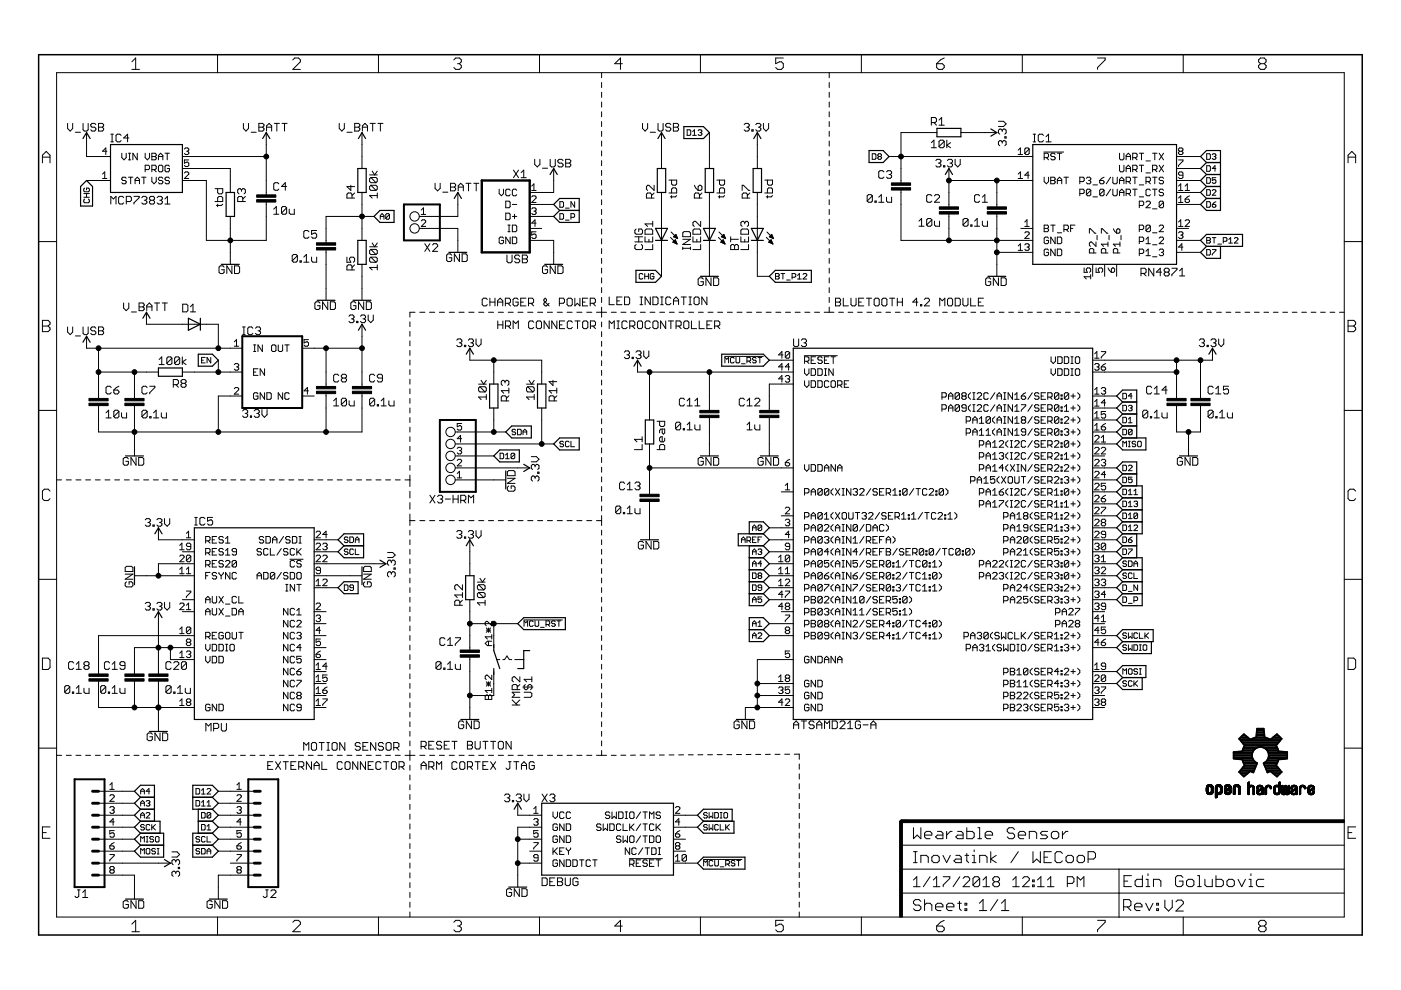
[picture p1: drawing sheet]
<svg xmlns="http://www.w3.org/2000/svg" width="297mm" height="210mm" viewBox="0 0 297 210" stroke-linecap="round" stroke-linejoin="round" font-family="sans-serif">
<g fill="none" stroke="#000" stroke-width=".21">
<path d="M12 15.4h273v179h-273zM28 13.1l.8-.8v2.4M28 14.7h1.6M46.1 11.6v3.8M62.1 12.7l.4-.4h.8l.4 .4v.4l-1.6 1.6h1.6M80.2 11.6v3.8M96.2 12.7l.4-.4h.8l.4 .4v.4l-.4 .4M97 13.5h.4M97.4 13.5l.4 .4v.4l-.4 .4h-.8l-.4-.4M114.4 11.6v3.8M127.6 15.4v1.1M127.6 17.5v1.1"/>
<path d="M127.6 19.6v1M132 13.5h-1.7l1.3-1.2v2.4M148.5 11.6v3.8M166.1 12.3h-1.6v1.2l.8-.4h.4l.4 .4v.8l-.4 .4h-.8l-.4-.4M175.8 15.4v1.1M175.8 17.5v1.1M175.8 19.6v1M182.6 11.6v3.8M198.6 13.5h1.2l.4 .4v.4l-.4 .4h-.8l-.4-.4zM200.2 12.3l-.8 .4-.8 .8M216.7 11.6v3.8M232.7 12.3h1.6v.4l-1.6 1.6v.4"/>
<path d="M250.9 11.6v3.8M267.3 13.5l-.5-.4v-.4l.5-.4h.8l.3 .4v.4l-.3 .4M267.3 13.5l-.5 .4v.4l.5 .4h.8l.3-.4v-.4l-.3-.4M267.3 13.5h.8M9 34.5v-1.6l.8-.8 .8 .8v1.6M9 33.3h1.6M14.3 26.2v1l.6 .6 .5-.6v-1M16 28h1.1M17.6 26.2v1.3l.3 .3h.5l.3-.3v-1.3M17.9 39.9l-.1 .2v.4l.1 .2h.8l.2-.2v-.4l-.2-.2h-.3v.4M18.4 28.1v5.1h5M18.4 38.3h5"/>
<path d="M20.3 26.4l-.2-.2h-.6l-.3 .2v.3l.3 .3h.6l.2 .2v.3l-.2 .3h-.6l-.3-.3M20.9 26.2h.8l.3 .2v.3l-.3 .3 .3 .2v.3l-.3 .3h-.8zM20.9 27h.8M21.7 37.8h1M21.7 36.9l.5-.5v1.4M22.7 32.1h-1l.7-.7v1.4M23.5 30.1h.5M23.5 28.4h.5M23.8 28.4v1.7M25.7 28.7l-.3-.3h-.5l-.3 .3v1.1l.3 .3h.5l.3-.3M25.8 32.5v.9l.5 .5 .5-.5v-.9M26.8 37.8l-.3-.2h-.4l-.3 .2 .3 .5h.4l.3 .2-.3 .5h-.4l-.3-.3"/>
<path d="M27.2 33.9h.5M27.2 32.5h.5M27.2 37.6h1M27.3 29.3h-1.1l.9-.9v1.7M27.5 32.5v1.4M27.7 37.6v1.4M28.6 38.3h1M28.6 39v-1l.5-.4 .5 .4v1M29.1 32.5v1.4l-.9-1.4v1.4M30 37.6h1M30.5 37.6v1.4M30.8 32.5v.9l.4 .5 .5-.5v-.9"/>
<path d="M30.8 36h.7l.2-.3v-.4l-.2-.3h-.7v1.4M32.2 32.5h.7l.2 .2-.2 .5 .2 .5-.2 .2h-.7zM32.2 36h.7l.2-.3v-.4l-.2-.3h-.7v1.4M32.2 37.6v.9l.5 .5 .4-.5v-.9M32.2 33.2h.7M32.7 36l.4 .4M33.6 33.9v-.9l.5-.5 .4 .5v.9M33.6 35.3l.2-.3h.5l.2 .3v.9l-.2 .2h-.5l-.2-.2zM33.6 33.2h.9M34.5 37.8l-.2-.2h-.5l-.2 .4 .2 .3h.5l.2 .4-.2 .3h-.5l-.2-.3M35 32.5h.9M35.5 32.5v1.4"/>
<path d="M35.9 35.3l-.2-.3h-.5l-.2 .3v.9l.2 .2h.5l.2-.2v-.5h-.4M35.9 37.8l-.2-.2h-.5l-.2 .4 .2 .3h.5l.2 .4-.2 .3h-.5l-.2-.3M38.7 38.3h5.1v12.7h12.7v-8.2M38.7 35.7h10.1v5.1M38.7 33.2h17.8M39.1 36.7l.2-.3h.5l.2 .3v.2l-.9 .9h.9M39.1 31.6l.2-.2h.5l.2 .2-.2 .5M39.6 32.1h.2M39.8 32.1l.2 .2-.2 .5h-.5l-.2-.3M40 33.9h-.9v.7l.7-.2 .2 .2v.5l-.2 .2h-.5l-.2-.2M51.6 26.2v1l.6 .6 .5-.6v-1M53.3 28h1"/>
<path d="M54.9 26.2h.8l.3 .2v.3l-.3 .3 .3 .2v.3l-.3 .3h-.8zM54.9 27h.8M56.5 28.1v13.2M56.5 27h1.1M56.5 27.8v-1.1l.6-.5 .5 .5v1.1M58.2 26.2h1M58.7 26.2v1.6M59.1 39l-.2-.3h-.6l-.3 .3v1.1l.3 .2h.6l.2-.2M59.8 26.2h1.1M60.3 26.2v1.6M60.8 39.5h-1.1l.8-.8v1.6M71.9 26.2v1l.6 .6 .5-.6v-1"/>
<path d="M73.6 28h1.1M74.4 39.3v1.1l-.8-.8h1.6M75.2 26.2h.8l.3 .2v.3l-.3 .3 .3 .2v.3l-.3 .3h-.8zM75.2 27h.8M76.8 28.1v7.6M76.8 27h1.1M76.8 27.8v-1.1l.6-.5 .5 .5v1.1M78.4 37.1h1.6M78.5 26.2h1.1M78.6 39.3h1.1l.3 .3v.5l-.3 .3M78.6 37.6h1.1l.3 .3v.6l-.3 .2M78.6 39.3l-.2 .3v.5l.2 .3h1.1"/>
<path d="M78.6 37.6l-.2 .3v.6l.2 .2h1.1M78.6 39.3l1.1 1.1M78.6 37.6l1.1 1.1M78.9 36.3l.5 .8 .6-.8M79 26.2v1.6M80.1 26.2h1.1M80.6 26.2v1.6M92.2 38.9v1l.6 .6 .5-.6v-1M95.5 38.9h.8l.3 .2v.3l-.3 .3 .3 .2v.3l-.3 .3h-.8zM95.5 39.7h.8M97.2 39.7h1M98.8 38.9h1.1"/>
<path d="M99.3 38.9v1.6M100.4 38.9h1.1M101 38.9v1.6M108.9 36.1l1 1.6M109.9 36.1l-1 1.6M110.5 36.6l.5-.5v1.6M110.5 37.7h1.1M112.7 39.5l.5-.5v1.4M113.4 33.8v1.1l.5 .5 .6-.5v-1.1M115 35.7h1.1M116.6 33.8v1.3l.3 .3h.6l.2-.3v-1.3M117.4 35.7v5.1h-5.1"/>
<path d="M119.4 34l-.3-.2h-.5l-.3 .2v.3l.3 .3h.5l.3 .3v.2l-.3 .3h-.5l-.3-.3M119.9 33.8h.8l.3 .2v.3l-.3 .3 .3 .3v.2l-.3 .3h-.8zM119.9 34.6h.8M127.6 21.6v1.1M127.6 23.7v1.1M127.6 25.8v1M127.6 27.8v1.1M127.6 29.9v1.1M127.6 32v1.1M127.6 34.1v1M127.6 36.1v1.1M127.6 38.2v1.1"/>
<path d="M136.2 26.2v1l.6 .6 .5-.6v-1M137.9 28h1.1M138.7 39.3v1.1l-1.1-1.1h-.3l-.2 .3v.5l.2 .3M139.5 26.2v1.3l.3 .3h.5l.3-.3v-1.3M140.3 28.1v7.6M141.8 38.2h1.7v.8l-.3 .3h-.5l-.3-.3v-.8M142.2 26.4l-.2-.2h-.6l-.3 .2v.3l.3 .3h.6l.2 .2v.3l-.2 .3h-.6l-.3-.3M142.8 26.2h.8l.3 .2v.3l-.3 .3 .3 .2v.3l-.3 .3h-.8zM142.8 27h.8M145.7 27.5h.6l.2 .2v.8l-.2 .2h-.6zM146.9 28.7h.7M146.9 27.9l.3-.4v1.2"/>
<path d="M147.2 39.3l.3 .5 .5 .6M148 39.6l.3-.3h.3l.2 .3v.5l-.2 .3h-.6zM148 27.7l.2-.2h.4l.2 .2-.2 .4M148.4 28.1h.2M148.6 28.1l.2 .2-.2 .4h-.4l-.2-.2M150.4 28.1v7.6M152 38.2h1.6v.8l-.2 .3h-.6l-.3-.3v-.8M157.8 26.4l.3-.2h.5l.3 .2v.3l-.3 .3M158.3 27h.3M158.6 27l.3 .2v.3l-.3 .3h-.5l-.3-.3M159.4 27.5h.3v.3h-.3zM160.2 26.4l.3-.2h.5l.3 .2v.3l-.3 .3"/>
<path d="M160.6 28.1v7.6M160.8 27h.2M161 27l.3 .2v.3l-.3 .3h-.5l-.3-.3M161.9 26.2v1l.5 .6 .6-.6v-1M162.2 38.2h1.6v.8l-.3 .3h-.5l-.3-.3v-.8M175.8 21.6v1.1M175.8 23.7v1.1M175.8 25.8v1M175.8 27.8v1.1M175.8 29.9v1.1M175.8 32v1.1M175.8 34.1v1"/>
<path d="M175.8 36.1v1.1M175.8 38.2v1.1M184.9 32.6h.6l.2 .2v.8l-.2 .2h-.6zM186.3 33.2l-.2 .2 .2 .4h.4l.2-.2-.2-.4M186.3 33.2h.4M186.3 33.2l-.2-.2 .2-.4h.4l.2 .2-.2 .4M187.4 36.4l-.3-.2h-.5l-.3 .2v1.1l.3 .3h.5l.3-.3M188 36.4l.2-.2h.6l.2 .2v.3l-.2 .3M188.5 33.2h30.5M188.5 37h.3M188.8 37l.2 .3v.2l-.2 .3h-.6l-.2-.3M197.5 30.2l.5-.5v1.6"/>
<path d="M197.5 31.3h1M197.5 26h.8l.2-.3v-.5l-.2-.3h-.8v1.6M198 26l.5 .5M198.4 34l.3-.2h.5l.3 .2v.3l-.3 .3M198.6 28.1h-7.6v10.7M198.9 34.6h.3M199.1 25.5l.5-.6v1.6M199.1 26.5h1.1M199.2 34.6l.3 .3v.2l-.3 .3h-.5l-.3-.3M200 35.1h.3v.3h-.3zM200.2 30v1.1l-.3 .2h-.5l-.3-.2M200.2 30l-.3-.3h-.5l-.3 .3v1.1"/>
<path d="M200.2 30l-1.1 1.1M200.7 29.7v1.6M200.9 34l.2-.2h.6l.3 .2v.3l-.3 .3M201.2 38.3h17.8M201.2 35.7v8.2M201.4 34.6h.3M201.5 30.2l-.8 .6 .8 .5M201.7 34.6l.3 .3v.2l-.3 .3h-.6l-.2-.3M202.5 33.8v1.1l.6 .5 .5-.5v-1.1M203.7 28.1h7.6M211.3 38.3v5.6M211.7 25.7h1.1l.5 .6-.5 .5h-1.1"/>
<path d="M212.5 27.6l-.3-.2h-.2l-.3 .2v.6l.3 .2M212.5 30.1l-.3-.3h-.2l-.3 .3v.5l.3 .3M212.5 30.1l.3-.3h.2l.3 .3v.5l-.3 .3M212.5 27.6v.3M212.5 30.1v.3M212.5 27.6l.3-.2h.2l.3 .2v.6l-.3 .2M213 29h.3v.3h-.3zM215.9 32.8h.9M215.9 37.8h.9M215.9 31.8l.4-.4v1.4M215.9 36.9l.4-.5v1.4M218.2 31.6v.9l-.2 .3h-.5l-.2-.3"/>
<path d="M218.2 31.6l-.2-.2h-.5l-.2 .2v.9M218.2 37.1h-.9l.7-.7v1.4M218.2 31.6l-.9 .9M219.1 30.1h.5M219.1 28.4h.5M219.3 28.4v1.7M221.2 28.7l-.2-.3h-.6l-.3 .3v1.1l.3 .3h.6l.2-.3M221.3 32.2h4.2M221.4 33.4h.7l.2-.2v-.5l-.2-.2h-.7v1.4M221.4 37.6v.9l.4 .5 .5-.5v-.9M221.8 29l.5-.6v1.7M221.8 30.1h1.1"/>
<path d="M221.8 33.4l.5 .5M222.8 37.6h.7l.2 .2-.2 .5 .2 .4-.2 .3h-.7zM222.8 38.3h.7M223.7 32.7l-.2-.2h-.5l-.2 .5 .2 .2h.5l.2 .5-.2 .2h-.5l-.2-.2M224.2 39v-1l.4-.4 .5 .4v1M224.2 32.5h.9M224.2 38.3h.9M224.6 32.5v1.4M225.6 37.6h.9M226 37.6v1.4M228.9 38.5h.7l.3-.2v-.5l-.3-.2h-.7v1.4M230.3 37.8l.3-.2h.4l.3 .2-.3 .5"/>
<path d="M230.8 38.3h.2M231 38.3l.3 .2-.3 .5h-.4l-.3-.3M231.7 39.2h1M233.2 38.3h.6l.3 .4-.3 .3h-.4l-.2-.3zM234.1 37.6l-.9 .7M235.5 37.6l-1 1.4M235.9 37.6v1.1l.3 .3h.4l.3-.3v-1.1M237.4 32.5v1.2l.2 .2h.5l.2-.2v-1.2M237.4 35v1.2l.2 .2h.5l.2-.2v-1.2M237.4 39v-1l.4-.4 .5 .4v1M237.4 38.3h.9M238.8 38.5h.7l.2-.2v-.5l-.2-.2h-.7v1.4"/>
<path d="M238.8 33.9v-.9l.4-.5 .5 .5v.9M238.8 36.4v-.9l.4-.5 .5 .5v.9M238.8 35.7h.9M238.8 33.2h.9M239.2 38.5l.5 .5M240.2 33.4h.7l.2-.2v-.5l-.2-.2h-.7v1.4M240.2 36h.7l.2-.3v-.4l-.2-.3h-.7v1.4M240.2 37.6h.9M240.6 36l.5 .4M240.6 33.4l.5 .5M240.6 37.6v1.4M241.6 35h.9"/>
<path d="M241.6 32.5h.9M241.6 39.2h.9M242 32.5v1.4M242 35v1.4M243 38.5h.7l.2-.2v-.5l-.2-.2h-.7v1.4M243 36.7h.9M243 34.1h.9M243.4 38.5l.5 .5M244.4 36h.7l.2-.3v-.4l-.2-.3h-.7v1.4M244.4 32.5h.9M244.4 37.6h.9M244.8 36l.5 .4"/>
<path d="M244.8 32.5v1.4M244.8 37.6v1.4M245.8 35l.9 1.4M245.8 32.5l.9 1.4M246.7 37.8l-.2-.2h-.5l-.2 .4 .2 .3h.5l.2 .4-.2 .3h-.5l-.2-.3M246.7 35l-.9 1.4M246.7 32.5l-.9 1.4M249.4 35.7h5.1M249.4 33.2h5.1M249.4 38.3h5.1M249.9 33.9h.9v.2l-.9 1v.2M249.9 39.5l.4-.5v1.4"/>
<path d="M250.1 32.1l-.2-.3 .2-.4h.5l.2 .2-.2 .5M250.1 32.1l-.2 .2 .2 .5h.5l.2-.3-.2-.4M250.1 32.1h.5M250.8 37.1h-.7l-.2-.2 .2-.5h.5l.2 .3v.9l-.2 .2h-.5l-.2-.2M251.3 39.5l.4-.5v1.4M255.8 32.6h.6l.2 .2v.8l-.2 .2h-.6zM255.8 35.1h.6l.2 .2v.8l-.2 .2h-.6zM255.8 37.7h.6l.2 .2v.8l-.2 .2h-.6zM257 32.8l.2-.2h.4l.2 .2-.2 .4M257.4 33.2h.2M257.6 33.2l.2 .2-.2 .4h-.4l-.2-.2M257.8 37.7h-.8v.6l.4-.2 .4 .2v.4l-.2 .2h-.4l-.2-.2"/>
<path d="M257.8 35.7h-.8l.6-.6v1.2M285.8 33.3h1.6M285.8 34.5v-1.6l.8-.8 .8 .8v1.6M8.2 51.2h3.8M17.8 41h1.1M17.8 41.8h1.1M17.9 42.2l-.1 .2v.4l.1 .2h.8l.2-.2v-.4l-.2-.2M18.4 41v.8M23.5 43.3v-1.7l.5 .6 .6-.6v1.7M26.2 41.9l-.2-.3h-.6l-.3 .3v1.1l.3 .3h.6l.2-.3M26.8 42.7h.8l.3-.2v-.6l-.3-.3h-.8v1.7M28.4 41.6h1.1v.3l-1.1 1.1v.3"/>
<path d="M30.1 41.9l.2-.3h.6l.2 .3v.3l-.2 .3M30.6 42.5h.3M30.9 42.5l.2 .2v.3l-.2 .3h-.6l-.2-.3M32 42.5l-.3-.3v-.3l.3-.3h.5l.3 .3v.3l-.3 .3M32 42.5l-.3 .2v.3l.3 .3h.5l.3-.3v-.3l-.3-.2M32 42.5h.5M33.3 41.9l.3-.3h.5l.3 .3v.3l-.3 .3M33.9 42.5h.2M34.1 42.5l.3 .2v.3l-.3 .3h-.5l-.3-.3M35 43.3h1M35 42.2l.5-.6v1.7M45.6 42.7h1.6v-.8l-.3-.2h-.5l-.3 .2v.8"/>
<path d="M45.6 40h1.6v.8l-.3 .3h-.5l-.3-.3v-.8M46.1 43.3v.5M47.2 43.3l-.3 .3h-1M47.5 56.6l-.2-.2h-.6l-.3 .2v1.1l.3 .3h.6l.2-.3v-.5h-.5M48.8 45.9v10.1M49.2 56.4v1.6l-1.1-1.6v1.6M49.7 56.4h.8l.3 .2v1.1l-.3 .3h-.8zM51.2 40.3l-.3-.3h-.2l-.3 .3v.5l.3 .3M51.2 40.3l.3-.3h.3l.2 .3v.5l-.2 .3M51.2 40.3v.3M51.5 42.7v-.8l-.3-.2h-.5l-.3 .2v.8h1.6M52 41.7l-.5 .5"/>
<path d="M58 44.3l.6-.5v1.6M58 45.4h1.1M60.8 44.1v1.1l-.3 .2h-.6l-.2-.2M60.8 44.1l-.3-.3h-.6l-.2 .3v1.1M60.8 44.1l-1.1 1.1M61.3 44.3v.9l.3 .2h.8v-1.1M63.1 54.2v1.1l-.3 .3h-.6l-.2-.3M63.1 54.2l-.3-.2h-.6l-.2 .2v1.1M63.1 54.2l-1.1 1.1M63.6 55.3h.3v.3h-.3zM64.4 55.6h1.1M64.4 54.5l.6-.5v1.6"/>
<path d="M65.5 49.1l-.3-.2h-.5l-.3 .2v1.1l.3 .3h.5l.3-.3M66.1 54.5v.8l.2 .3h.8v-1.1M67.1 48.9h-1v.8l.5-.3h.3l.2 .3v.5l-.2 .3h-.6l-.2-.3M69.1 53v10.7M73.6 54.5v1.1h.8l-.3-.5v-.3l.3-.3h.5l.3 .3v.5l-.3 .3M74.6 42v-.8l-.2-.3h-.6l-.2 .3v.8h1.6M74.6 57.2v-.8l-.2-.2h-.6l-.2 .2v.8h1.6M75.2 40.9l-.6 .6M75.2 56.2l-.6 .5M76.8 40.8v10.2M76.8 56v7.7M78.4 52.3h1.6"/>
<path d="M78.6 52.9h1.1l.3 .2v.6l-.3 .3M78.6 54.5h1.1l.3 .3v.5l-.3 .3M78.6 52.9l-.2 .2v.6l.2 .3h1.1M78.6 54.5l-.2 .3v.5l.2 .3h1.1M78.6 54.5l1.1 1.1M78.6 52.9l1.1 1.1M78.9 51.5l.5 .8 .6-.8M79.3 45.9h-10.2v5.6M80 41.5h-1.6l.5 .5M80 40.9v1.1M80 56.2v1M80 56.7h-1.6l.5 .5"/>
<path d="M80.6 46.5v-.8l.4-.4 .4 .4v.8M80.6 45.9h.8M82.6 45.5l-.2-.2h-.4l-.2 .2v.8M82.6 45.5v.8l-.2 .2h-.4l-.2-.2M82.6 45.5l-.8 .8M88.9 48.4h8.2v5.1M89.3 46.8l.3-.2h.4l.3 .2v.3l-1 .9h1M89.3 45.5h1M89.3 44.5l.5-.4v1.4M90.1 51.7l1 1.6M91.1 51.7l-1 1.6M91.7 51.9l.3-.2h.5l.3 .2v.3l-1.1 1.1h1.1"/>
<path d="M93.9 40.7h1.1M95.8 54.1l-.3-.3h-.5l-.3 .3v1.1l.3 .3h.5l.3-.3v-.5h-.6M97.1 40.8v5.1h-8.2M97.2 40.5v-1.1l.5-.5 .5 .5v1.1M97.4 53.8v1.7l-1.1-1.7v1.7M98 53.8h.8l.3 .3v1.1l-.3 .3h-.8zM105.8 40.1v.9l.5 .5 .5-.5v-.9M106.8 50.5l-.3-.2h-.4l-.3 .2v.9l.3 .3h.4l.3-.3v-.4h-.5M107.2 45.2h.7l.3 .2v1l-.3 .2h-.7zM107.2 42.7h.7l.3 .2v.9l-.3 .2h-.7zM107.5 54.1v1.3l.3 .3h.5l.3-.3v-1.3M107.7 47.7h.5"/>
<path d="M107.7 49.1h.5M107.9 47.7v1.4M108.2 40.3l-.3-.2h-.4l-.3 .2v1l.3 .2h.4l.3-.2M108.2 50.3v1.4l-1-1.4v1.4M108.6 47.7h.7l.3 .3v.9l-.3 .2h-.7zM108.6 50.3h.7l.3 .2v.9l-.3 .3h-.7zM108.6 43.3h1M108.6 45.9h1M109.1 45.4v1M109.6 40.3l-.3-.2h-.4l-.3 .2v1l.3 .2h.4l.3-.2M110.2 54.4l-.3-.3h-.5l-.3 .3v.2l.3 .3h.5l.3 .3v.2l-.3 .3h-.5l-.3-.3M110.7 54.1h.9l.2 .3v.2l-.2 .3 .2 .3v.2l-.2 .3h-.9z"/>
<path d="M110.7 54.9h.9M112.3 48.4h2.6M112.3 51h5.1v5M112.3 43.3h5.1M112.3 45.9h5.1M112.7 40.4h1M112.7 41.8l.3-.3h.4l.3 .3v.2l-1 .9h1M112.7 44.3l.3-.2h.4l.3 .2-.3 .5M113.2 44.8h.2M113.4 44.8l.3 .2-.3 .5h-.4l-.3-.3M113.7 49.1h-1v.7l.7-.2 .3 .2v.5l-.3 .2h-.4l-.3-.2M113.7 47.3h-1l.7-.7v1.4"/>
<path d="M116.1 56.6l-.3-.2h-.5l-.3 .2v1.1l.3 .3h.5l.3-.3v-.5h-.6M117.7 56.4v1.6l-1.1-1.6v1.6M118.3 56.4h.8l.3 .2v1.1l-.3 .3h-.8zM118.7 45.3h.6l.2 .2v.8l-.2 .2h-.6zM118.7 42.8h.6l.2 .2v.7l-.2 .2h-.6zM119.9 44.1h.8M119.9 46.7h.8M121.1 46.1h.5l.2-.2v-.4l-.2-.2h-.5v1.2M121.8 42.8v1.1l-.7-1.1v1.1M127.6 40.3v1M127.6 42.4v1M127.6 44.4v1.1"/>
<path d="M127.6 46.5v1.1M127.6 48.6v1M127.6 50.6v1.1M127.6 52.7v1.1M127.6 54.8v1M127.6 56.9v1M127.6 58.9v1.1M134.6 51.3h1.6M134.6 50.2h1.6M134.9 51.8l-.3 .3v.5l.3 .3h1.1l.2-.3v-.5l-.2-.3M134.9 48.6l-.3 .2v.6l.3 .3h1.1l.2-.3v-.6l-.2-.2h-.6v.5M135.4 50.2v1.1"/>
<path d="M136.3 58.2l-.2-.2h-.4l-.2 .2v.8l.2 .2h.4l.2-.2M136.7 58.6h.8M136.7 58v1.2M136.8 50.2v1.1h1.6v-1.1M136.8 48.8l.2-.2h1.1l.3 .2v.9h-1.6zM137.5 58v1.2M137.6 50.7v.6M138.1 42v-.8l-.2-.3h-.6l-.2 .3v.8h1.6M138.4 51.8v1.1h-1.6M138.4 46.9v1.1M138.4 47.5h-1.6l.5 .5M138.6 58.2l-.1-.2h-.5l-.1 .2v.8l.1 .2h.5l.1-.2v-.4h-.4"/>
<path d="M138.7 40.9l-.6 .6M140.3 40.8v17.8M141.8 40.9h1.7v-.8l-.3-.3h-.5l-.3 .3v.8M142.2 50.3l1.4 1.4M142.3 49.2l1.4 1.4M142.4 41.5v.5M142.7 51.4l.5-.6 .4 .9M142.7 51.4l.9 .3M142.7 51.4h.7M142.8 51.2h.5M142.8 50.2l.5-.5 .4 .9zM142.9 50.1h.6"/>
<path d="M142.9 50.2h.6M142.9 51.1h.4M142.9 51.5h.5M143 50h.4M143 51h.2M143.1 49.9h.3M143.2 50.9h.1M143.2 50.4h.4M143.2 49.8h.1M143.2 51.6h.3M143.5 41.5l-.3 .2h-1.1M143.5 50.5h.1"/>
<path d="M143.5 51.7h.1M144.8 52.6h1.6M144.8 52.4v.5M144.8 50.7h1.6l-1.6 1.1h1.6M145 49.1h1.1l.3 .3v.8h-1.6v-.8zM146.4 52.4v.5M146.9 50.2v1.1h1.6v-1.1M146.9 48.8l.3-.2h1.1l.2 .2v.9h-1.6zM147.7 50.7v.6M148.3 42v-.8l-.3-.3h-.5l-.3 .3v.8h1.6M148.5 51.8v1.1h-1.6M148.5 46.9v1.1l-1-1.1h-.3l-.3 .3v.5l.3 .3"/>
<path d="M148.8 40.9l-.5 .6M149.1 59.2l-.3-.3h-.5l-.3 .3v1.1l.3 .2h.5l.3-.2v-.6h-.5M150.4 40.8v17.8M150.7 58.9v1.6l-1-1.6v1.6M151.3 58.9h.8l.3 .3v1.1l-.3 .2h-.8zM152 40.9h1.6v-.8l-.2-.3h-.6l-.3 .3v.8M152.3 50.3l1.4 1.4M152.4 49.2l1.4 1.4M152.5 41.5v.5M152.8 51.4l.5-.6 .4 .9M152.8 51.4h.7M152.8 51.4l.9 .3"/>
<path d="M153 51.2h.5M153 50.2l.5-.5 .3 .9zM153 50.1h.6M153.1 51.1h.3M153.1 50.2h.6M153.1 51.5h.5M153.1 50h.5M153.2 51h.2M153.2 49.9h.3M153.3 50.9h.1M153.4 50.4h.4M153.4 49.8h.1"/>
<path d="M153.4 51.6h.2M153.6 41.5l-.2 .2h-1.1M153.6 50.5h.2M153.6 51.7h.1M154.9 52.1l.3-.3h.3l.2 .3 .3-.3h.3l.2 .3v.8h-1.6zM154.9 50.7h1.6M154.9 50.2v1.1M155.7 52.1v.8M157.1 50.2v1.1h1.6v-1.1M157.1 48.8l.3-.2h1l.3 .2v.9h-1.6zM157.4 40.4v-1.1h.2l1.1 1.1h.3M157.9 47.2l-.3-.3h-.2l-.3 .3v.5l.3 .3"/>
<path d="M157.9 47.2l.3-.3h.2l.3 .3v.5l-.3 .3M157.9 47.2v.3M157.9 50.7v.6M158.5 42v-.8l-.3-.3h-.6l-.2 .3v.8h1.6M158.7 51.8v1.1h-1.6M159 40.9l-.5 .6M160.6 40.8v17.8h2.5M162.2 40.9h1.6v-.8l-.3-.3h-.5l-.3 .3v.8M162.5 50.3l1.4 1.4M162.6 49.2l1.4 1.4M162.7 41.5v.5M163 51.4h.7"/>
<path d="M163 51.4l.5-.6 .4 .9M163 51.4l.9 .3M163.1 51.2h.5M163.1 50.2l.5-.5 .4 .9zM163.2 50.1h.6M163.2 50.2h.7M163.2 51.1h.4M163.2 51.5h.5M163.3 50h.4M163.3 51h.3M163.4 49.9h.3M163.5 50.9h.1"/>
<path d="M163.5 50.4h.4M163.5 49.8h.1M163.5 51.6h.3M163.8 41.5l-.3 .2h-1.1M163.8 50.5h.2M163.8 51.7h.1M164.4 58h.6l.2 .2-.2 .4 .2 .4-.2 .2h-.6zM164.4 58.6h.6M165.6 58h.8M166 58v1.2M166.8 59.4h.7M167.9 58.8h.6l.2-.2v-.4l-.2-.2h-.6v1.2"/>
<path d="M169.1 59.2h.8M169.1 58.4l.4-.4v1.2M170.3 58.2l.2-.2h.4l.1 .2v.2l-.7 .8h.7M175.8 40.3v1M175.8 42.4v1M175.8 44.4v1.1M175.8 46.5v1.1M175.8 48.6v1M175.8 50.6v1.1M175.8 52.7v1.1M175.8 54.8v1M175.8 56.9v1"/>
<path d="M175.8 58.9v1.1M185 41.5l-.3-.2h-.6l-.2 .2v1.1M185 41.5v1.1l-.3 .3h-.6l-.2-.3M185 41.5l-1.1 1.1M185.5 42.6h.3v.3h-.3zM186.3 42.9h1.1M186.3 41.8l.6-.5v1.6M188 41.8v.8l.2 .3h.8v-1.1M191 40.3v10.7h28M194.8 48h1.1M194.8 46.9l.6-.6v1.7M197.6 46.6l-.3-.3h-.6l-.2 .3v1.1"/>
<path d="M197.6 46.6v1.1l-.3 .3h-.6l-.2-.3M197.6 41.5l-.3-.2h-.6l-.2 .2v1.1l.2 .3h.6l.3-.3M197.6 46.6l-1.1 1.1M198.1 41.5l.3-.2h.5l.3 .2v.3l-1.1 1.1h1.1M198.1 46.9v.8l.3 .3h.8v-1.1M201.2 45.4v5.6M205.3 46.6l-.3-.3h-.6l-.2 .3v1.1M205.3 46.6v1.1l-.3 .3h-.6l-.2-.3M205.3 46.6l-1.1 1.1M205.8 47.7h.3v.3h-.3zM206.6 48h1.1M206.6 46.9l.6-.6v1.7"/>
<path d="M207.7 41.5l-.2-.2h-.6l-.3 .2v1.1l.3 .3h.6l.2-.3M208.3 46.9v.8l.2 .3h.9v-1.1M208.3 42.9h1.1M208.3 41.8l.5-.5v1.6M210.1 59.2l-.3-.3h-.5l-.3 .3v1.1l.3 .2h.5l.3-.2v-.6h-.6M211.3 53.5h7.7M211.3 45.4v13.2M211.7 58.9v1.6l-1.1-1.6v1.6M212.3 58.9h.8l.2 .3v1.1l-.2 .2h-.8zM215.9 52.2l.4-.5v1.4M215.9 53.1h.9M216.4 48.4h2.6"/>
<path d="M217.3 51.9l.2-.2h.5l.2 .2-.2 .5M217.3 49.4l.2-.3h.5l.2 .3v.2l-.9 .9h.9M217.3 47.1l.4-.5v1.4M217.3 48h.9M217.7 52.4h.3M218 52.4l.2 .2-.2 .5h-.5l-.2-.2M221.4 47.7h.7l.2 .3-.2 .4 .2 .5-.2 .2h-.7zM221.4 48.4h.7M222.3 50.5l-.2-.2h-.5l-.2 .2v.9l.2 .3h.5l.2-.3v-.4h-.5M222.3 53l-.2-.2h-.5l-.2 .2v1l.2 .2h.5l.2-.2v-.5h-.5M222.8 47.7h.9M223.2 47.7v1.4"/>
<path d="M223.7 50.3v1.4l-.9-1.4v1.4M223.7 52.8v1.4l-.9-1.4v1.4M224.2 49.4h.9M224.2 50.3h.7l.2 .2v.9l-.2 .3h-.7zM224.2 52.8h.7l.2 .2v1l-.2 .2h-.7zM225.6 48.7h.7l.2-.3v-.4l-.2-.3h-.7v1.4M226 48.7l.5 .4M227 48.4h.5M227.9 47.7h-.9v1.4M228.9 41h.7l.3-.2v-.5l-.3-.2h-.7v1.4M229.8 56.8v.9h.7l-.2-.4 .2-.5h.5l.2 .2v.5l-.2 .2M231 49.4v-.9h.2l.9 .9h.3"/>
<path d="M231.2 58.2v.9M231.2 58.7h-1.4l.5 .4M231.3 40.3v1l-.3 .2h-.4l-.3-.2M231.3 40.3l-.3-.2h-.4l-.3 .2v1M231.3 40.3l-1 1M231.7 56v2.6M231.7 41.7h1M231.9 53.6v-.7l-.2-.2h-.5l-.2 .2v.7h1.4M232.4 51.3v.9l-1-.9-.4 .2v.5l.2 .2M232.4 56.8v.9h.7l-.2-.4 .2-.5h.5l.2 .2v.5l-.2 .2M232.6 49.9v.9M233.5 49.4v-.9h.2l1 .9h.2"/>
<path d="M234.1 40.3l-.3-.2h-.4l-.2 .2v1M234.1 40.3v1l-.3 .2h-.4l-.2-.2M234.1 40.3l-.9 1M234.2 56v2.6M234.4 53.6v-.7l-.2-.2h-.5l-.2 .2v.7h1.4M234.9 51.8h-1.4l.5 .4M234.9 51.3v.9M234.9 56.8l.7 .9M235.1 49.9v.9M235.5 40.1l-1 1.4M235.9 56.8l.4 .2v.5l-.2 .2h-.5v-.7zM235.9 40.1v1.2l.3 .2h.4l.3-.2v-1.2"/>
<path d="M236.1 48.5l.6 .9M236.7 48.7l.3-.2 .4 .2v.5l-.2 .2h-.5zM236.7 56v2.6M237 53.6v-.7l-.3-.2h-.4l-.2 .2v.7h1.3M237.4 41.5v-.9l.4-.5 .5 .5v.9M237.4 40.8h.9M237.4 51.8h-1.3l.4 .4M237.4 51.3v.9M237.7 49.9v.9M238.8 41h.7l.2-.2v-.5l-.2-.2h-.7v1.4M239.2 41l.5 .5M240.2 40.1h.9"/>
<path d="M240.6 40.1v1.4M241.6 41.7h.9M241.6 43.6h.7l.2-.3v-.4l-.2-.2h-.7v1.3M241.6 48.7h.7l.2-.3v-.4l-.2-.3h-.7v1.4M241.6 51.2h.7l.2-.2v-.5l-.2-.2h-.7v1.4M241.6 53.7h.7l.2-.2v-.5l-.2-.2h-.7v1.4M241.9 58h.8l.3-.3v-.6l-.3-.2h-.8v1.6M242.4 58l.6 .5M243 42.9l.2-.2h.5l.2 .2v.2l-.9 .9h.9M243 51.7h.9M243 50.7l.4-.4v1.4M243 53.3l.4-.5v1.4"/>
<path d="M243 54.2h.9M243.9 40.3l-.2-.2h-.5l-.2 .2v1l.2 .2h.5l.2-.2M243.9 48l-.2-.3h-.5l-.2 .3v.9M243.9 48v.9l-.2 .2h-.5l-.2-.2M243.9 48l-.9 .9M244.4 49.4h.9M244.4 51.9h.9M244.4 54.4h.9M244.4 40.1h.9M244.4 44.3h.9M244.6 56.9v1.6l-1.1-1.6v1.6M244.8 40.1v1.4"/>
<path d="M245.8 48l.2-.3h.5l.2 .3v.2l-.9 .9h.9M245.8 50.5l.2-.2h.5l.2 .2v.2l-.9 1h.9M245.8 53l.2-.2h.5l.2 .2-.2 .5M246.2 53.5h.3M246.3 57.7h-1.1l.8-.8v1.6M246.5 53.5l.2 .2-.2 .5h-.5l-.2-.2M246.7 40.3l-.2-.2h-.5l-.2 .5 .2 .2h.5l.2 .5-.2 .2h-.5l-.2-.2M246.7 42.9v.9l-.2 .2h-.5l-.2-.2M246.7 42.9l-.2-.2h-.5l-.2 .2v.9M246.7 42.9l-.9 .9M247.1 57.7l-.3-.3v-.3l.3-.2h.5l.3 .2v.3l-.3 .3M247.1 57.7h.5"/>
<path d="M247.1 57.7l-.3 .3v.2l.3 .3h.5l.3-.3v-.2l-.3-.3M248.5 56.9h1v.2l-1 1.1v.3M249.4 48.4h2.6M249.4 51h5.1M249.4 53.5h5.1M249.4 40.8h5.1M249.4 43.3h5.1M249.9 40.4h.9M249.9 49.4l.2-.3h.5l.2 .3-.2 .4M249.9 48h.9M249.9 42l.4-.5v1.4M249.9 47.1l.4-.5v1.4"/>
<path d="M249.9 42.9h.9M250.1 58.5h1.1M250.1 57.4l.5-.5v1.6M250.3 49.8h.3M250.6 49.8l.2 .3-.2 .4h-.5l-.2-.2M250.8 52.4h-.9l.7-.7v1.4M251.3 40.4h.9M251.3 46.8l.2-.2h.5l.2 .2v.3l-.9 .9h.9M251.3 42.2h.7l.2 .5-.2 .2h-.5l-.2-.2zM252.2 41.5l-.9 .7M255.8 52.9h.6l.2 .2v.8l-.2 .2h-.6zM255.8 51h.6"/>
<path d="M255.8 50.4h.6l.2 .2-.2 .4 .2 .4-.2 .1h-.6zM255.8 40.2h.6l.2 .2v.8l-.2 .2h-.6zM255.8 42.8h.6l.2 .2v.7l-.2 .2h-.6zM257 52.9h.8l-.8 1.2M257 40.4l.2-.2h.4l.2 .2v.2l-.8 .8h.8M257 43.3h.6l.2 .4-.2 .2h-.4l-.2-.2zM257 50.4h.8M257.4 50.4v1.1M257.8 42.8l-.8 .5M258.2 51.8h.8M259.4 51.2h.5l.2-.2v-.4l-.2-.2h-.5v1.1M260.5 50.8l.4-.4v1.1"/>
<path d="M260.5 51.5h.8M261.7 50.6l.2-.2h.4l.2 .2v.2l-.8 .7h.8M285 51.2h3.8M9 67.9h1.2l.4 .4v.4l-.4 .4 .4 .4v.4l-.4 .4h-1.2zM9 69.1h1.2M14.3 69.3v1.1l.6 .6 .5-.6v-1.1M16 71.2h1.1M17.6 69.3v1.4l.3 .3h.5l.3-.3v-1.4M18.4 71.3v2.5h33M20.3 69.6l-.2-.3h-.6l-.3 .3v.3l.3 .2h.6l.2 .3v.3l-.2 .3h-.6l-.3-.3M20.9 69.3h.8l.3 .3v.3l-.3 .2 .3 .3v.3l-.3 .3h-.8zM20.9 73.8v10.7"/>
<path d="M20.9 70.1h.8M20.9 78.9h12.7M26.2 64.2v1.1l.6 .6 .5-.6v-1.1M27.9 66.1h1M28.5 78.9v5.6M29.5 64.2h.8l.3 .3v.3l-.3 .3 .3 .2v.3l-.3 .3h-.8zM29.5 65.1h.8M31.1 66.2v2.5h15.2v5.1M31.1 65.9v-1.1l.6-.6 .5 .6v1.1M31.1 65.1h1.1M32.8 64.2h1M33.3 64.2v1.7"/>
<path d="M33.7 76.2l.6-.5v1.6M33.7 77.3h1.1M34.4 64.2h1.1M34.9 64.2v1.7M36.4 75.9v1.1l-.2 .3h-.6l-.2-.3M36.4 75.9l-.2-.2h-.6l-.2 .2v1.1M36.4 75.9l-1 1.1M38.1 75.9v1.1l-.3 .3h-.5l-.3-.3M38.1 75.9l-.3-.2h-.5l-.3 .2v1.1M38.1 75.9l-1.1 1.1M38.7 75.7v1.6M38.7 78.9h12.7"/>
<path d="M38.7 64.5h.9l.2 .3v1l-.2 .3h-.9zM39.5 76.2l-.8 .6 .8 .5M40.4 66.1h1.1M40.4 65l.5-.5v1.6M42.7 76.4h.4M43.5 75.8h-.8v1.1h.8M44.7 75.8v1.1l-.8-1.1v1.1M46.3 76.4v2.5M49.7 77.3l.2-.2h.5l.2 .2-.2 .5M49.7 72.5l.4-.5v1.4M49.7 73.4h.9M50.1 77.8h.3"/>
<path d="M50.4 77.8l.2 .2-.2 .5h-.5l-.2-.2M51.4 71h.6M51.4 69.3h.6M51.7 69.3v1.7M53.6 69.6l-.3-.3h-.5l-.3 .3v1.1l.3 .3h.5l.3-.3M53.8 74.5h.4M53.8 73.1h.4M53.8 78.9h.4M54 73.1v1.4M54.2 69.6l.2-.3h.6l.2 .3v.3l-.2 .2M54.7 78.2h-.9v1.4h.9M54.7 70.1h.3"/>
<path d="M55 70.1l.2 .3v.3l-.2 .3h-.6l-.2-.3M55.6 73.1v1.4l-.9-1.4v1.4M56.1 78.2v1.4l-.9-1.4v1.4M57.6 73.4l.2-.3h.5l.2 .3v.9l-.2 .2h-.5l-.2-.2zM59 73.1v1.2l.2 .2h.5l.2-.2v-1.2M60.4 73.1h.9M60.9 73.1v1.4M64.1 73.8h12.7M65.4 72h-.9v.7l.7-.2 .2 .2v.5l-.2 .2h-.5l-.2-.2M67.8 64.3l-.2-.3h-.6l-.2 .3v1l.2 .3h.6l.2-.3v-.5h-.5M69.1 73.8v8.1M69.5 64v1.6l-1.1-1.6v1.6"/>
<path d="M70 64h.8l.3 .3v1l-.3 .3h-.8zM71.8 79.6l-.2-.2h-.6l-.3 .2v1.1l.3 .3h.6l.2-.3M74 67.1l.3-.3h.5l.3 .3v.2l-.3 .3M74.5 67.6h.3M74.8 67.6l.3 .3v.2l-.3 .3h-.5l-.3-.3M75.5 64.3l-.3-.3h-.5l-.3 .3v1l.3 .3h.5l.3-.3v-.5h-.6M75.6 68.1h.3v.3h-.3zM76.4 67.1l.3-.3h.5l.3 .3v.2l-.3 .3M76.8 68.7v13.2M77 67.6h.2M77.1 64v1.6l-1.1-1.6v1.6M77.2 67.6l.3 .3v.2l-.3 .3h-.5l-.3-.3"/>
<path d="M77.7 64h.8l.2 .3v1l-.2 .3h-.8zM78.1 66.8v1.1l.5 .5 .5-.5v-1.1M79.4 79.6l-.2-.2h-.6l-.2 .2v1.1l.2 .3h.6l.2-.3M86.9 68.2v1.1M86.9 70.3v1M86.9 72.3v1M86.9 74.3v1.1M86.9 76.3v1.1M86.9 78.4v1M88 66.2h-1.1v1M89 66.2h1.1M91.1 66.2h1.1"/>
<path d="M93.2 66.2h1M95.2 66.2h1.1M96.8 72.1l.3-.2h.5l.3 .2v.3l-.3 .3M97.3 66.2h1.1M97.4 72.7h.2M97.6 72.7l.3 .2v.3l-.3 .3h-.5l-.3-.3M98.5 73.2h.2v.3h-.2zM99.3 72.1l.2-.2h.6l.3 .2v.3l-.3 .3M99.4 66.2h1.1M99.6 73.8v2.6h15.3v5M99.8 72.7h.3M100.1 72.7l.3 .2v.3l-.3 .3h-.6l-.2-.3"/>
<path d="M100.9 71.9v1l.6 .6 .5-.6v-1M101.5 66.2h1.1M103.3 63.5l-.3-.3h-.5l-.3 .3v1.1l.3 .3h.5l.3-.3M103.6 66.2h1M103.9 64.1h1M103.9 63.2v1.7M104.7 76.4v5M104.9 63.2v1.7M105.5 64.9v-1.1l.5-.6 .6 .6v1.1M105.5 64.1h1.1M105.5 68.1v1.6M105.5 68.9h1.1"/>
<path d="M105.6 66.2h1.1M106.6 68.1v1.6M107.1 64.3h.8l.3-.2v-.6l-.3-.3h-.8v1.7M107.2 69.1h.8l.2-.2v-.6l-.2-.2h-.8v1.6M107.7 64.3l.5 .6M107.7 69.1l.5 .6M107.7 66.2h1.1M108.8 69.7v-1.6l.5 .5 .6-.5v1.6M109.8 66.2h1.1M109.9 63.5l-.3-.3h-.5l-.3 .3v1.1l.3 .3h.5l.3-.3v-.5h-.6M110.4 64.1h.6M111.5 63.2h-1.1v1.7h1.1"/>
<path d="M111.9 66.2h1.1M112.1 64.3h.8l.2-.2v-.6l-.2-.3h-.8v1.7M112.6 64.3l.5 .6M113.2 68.3l-.3-.2h-.5l-.3 .2v1.1l.3 .3h.5l.3-.3M113.7 68.3l.3-.2h.5l.3 .2v1.1l-.3 .3h-.5l-.3-.3zM114 66.2h1.1M116.1 66.2h1M116.4 64.3l-.5 .6h-.3l-.3-.3v-.3l.6-.5v-.3l-.3-.3-.3 .3v.3l1.1 1.1M116.4 68.1v1.6l-1-1.6v1.6M118.1 68.1v1.6l-1.1-1.6v1.6M118.2 66.2h1M118.6 64.3h.8l.3-.2v-.6l-.3-.3h-.8v1.7"/>
<path d="M118.6 68.9h.6M119.7 68.1h-1.1v1.6h1.1M120.2 63.5l.3-.3h.6l.2 .3v1.1l-.2 .3h-.6l-.3-.3zM120.2 66.2h1.1M121.3 68.3l-.2-.2h-.6l-.2 .2v1.1l.2 .3h.6l.2-.3M121.9 63.2v1.7l.5-.6 .6 .6v-1.7M121.9 68.1h1.1M122.3 66.2h1.1M122.4 68.1v1.6M123.5 64.1h.6M123.5 68.3l.3-.2h.6l.2 .2v1.1l-.2 .3h-.6l-.3-.3zM124.4 66.2h1.1"/>
<path d="M124.6 63.2h-1.1v1.7h1.1M125.1 64.3h.9l.2-.2v-.6l-.2-.3h-.9v1.7M125.2 69.1h.8l.3-.2v-.6l-.3-.2h-.8v1.6M125.7 64.3l.5 .6M125.7 69.1l.6 .6M126.5 66.2h2.1M127.6 61v1.1M127.6 63.1v1M127.6 65.1v2.1M127.6 68.3v1M127.6 70.3v1.1M127.6 72.4v1"/>
<path d="M127.6 74.4v1.1M127.6 76.5v1M127.6 78.5v1.1M129.2 69.7v-1.6l.5 .5 .5-.5v1.6M129.2 63v1.6h1M129.6 66.2h1.1M130.8 63.8h.5M130.8 68.1h.5M130.8 69.7h.5M131.1 68.1v1.6M131.7 66.2h1M131.9 63h-1.1v1.6h1.1"/>
<path d="M132.4 74.7l.3-.3h.5l.3 .3v.3l-.3 .2M132.4 63h.8l.3 .2v1.1l-.3 .3h-.8zM132.9 75.2h.3M133 68.3l-.3-.2h-.6l-.2 .2v1.1l.2 .3h.6l.3-.3M133.2 75.2l.3 .3v.3l-.3 .2h-.5l-.3-.2M133.5 69.1h.8l.3-.2v-.6l-.3-.2h-.8v1.6M133.7 66.2h1.1M134 75.8h.3v.2h-.3zM134 69.1l.6 .6M134.8 74.7l.3-.3h.6l.2 .3v.3l-.2 .2M135.1 68.3l.3-.2h.6l.2 .2v1.1l-.2 .3h-.6l-.3-.3zM135.2 76.4v2.5h33"/>
<path d="M135.4 75.2h.3M135.7 75.2l.2 .3v.3l-.2 .2h-.6l-.3-.2M135.7 64.6h.5M135.7 63h.5M135.8 66.2h1M136 63v1.6M136.5 74.4v1.1l.5 .5 .6-.5v-1.1M137.7 78.9v10.1M137.8 66.2h1.1M137.9 68.3l-.3-.2h-.5l-.3 .2v1.1l.3 .3h.5l.3-.3M137.9 63v1.6l-1.1-1.6v1.6M138.4 63h.8l.3 .2v1.1l-.3 .3h-.8z"/>
<path d="M138.4 68.3l.3-.2h.5l.3 .2v1.1l-.3 .3h-.5l-.3-.3zM139.9 66.2h1M140.1 64.6h.5M140.1 63h.5M140.3 63v1.6M141.1 68.1v1.6l-1-1.6v1.6M141.7 68.1h1.1M141.9 66.2h1.1M142.2 63.2l-.2-.2h-.6l-.2 .2v1.1l.2 .3h.6l.2-.3M142.2 68.1v1.6M142.8 64.6v-1.1l.5-.5 .6 .5v1.1M142.8 63.8h1.1"/>
<path d="M143.3 69.1h.8l.3-.2v-.6l-.3-.2h-.8v1.6M143.9 69.1l.5 .6M144 66.2h1M144.4 63h1.1M145 68.3l.2-.2h.6l.2 .2v1.1l-.2 .3h-.6l-.2-.3zM145 63v1.6M146 66.2h1.1M146.1 64.6h.5M146.1 63h.5M146.3 63v1.6M146.6 68.1v1.6h1.1M147.4 63h.6l.2 .2v1.1l-.2 .3h-.6l-.2-.3v-1.1z"/>
<path d="M148.1 66.2h1M148.3 68.1v1.6h1M149.9 63v1.6l-1.1-1.6v1.6M149.9 68.9h.5M150.1 66.2h1.1M150.4 78.9v8.1M151 68.1h-1.1v1.6h1.1M151.5 69.1h.8l.3-.2v-.6l-.3-.2h-.8v1.6M152.1 69.1l.5 .6M152.2 66.2h1M153.6 75.6h8.2M153.7 76.9v-1.1l.4 .4 .4-.4v1.1"/>
<path d="M154.2 66.2h1.1M155.7 76l-.3-.2h-.3l-.2 .2v.8l.2 .1h.3l.3-.1M156 75.8v1l.2 .1h.4l.2-.1v-1M156.3 66.2h1M157.2 77.1h.8M158.3 66.2h1.1M158.4 76.6h.6l.2-.2v-.4l-.2-.2h-.6v1.1M158.8 76.6l.4 .3M160.3 76l-.2-.2h-.4l-.1 .2 .1 .4h.4l.2 .2-.2 .3h-.4l-.1-.1M160.4 66.2h1M160.7 75.8h.8M161.1 75.8v1.1"/>
<path d="M162.4 66.2h1.1M163.1 76.4h5.1M164.5 66.2h1M166 77.8h-.9l.7-.7v1.4M166 75.2h-.9l.7-.7v1.4M166.5 79.9l.2-.3h.5l.2 .3-.2 .4M166.5 66.2h1.1M167.4 74.8l-.2-.3h-.5l-.2 .3v.9M167.4 77.8h-.9l.7-.7v1.4M167.4 74.8v.9l-.2 .2h-.5l-.2-.2M167.4 74.8l-.9 .9M168.3 71.9v1.3l.2 .3h.6l.2-.3v-1.3"/>
<path d="M168.6 66.2h1.1M169.9 72.1l.3-.2h.5l.3 .2v.3l-.3 .3M170.4 72.7h.3M170.5 75.4h7M170.6 76.6h.7l.2-.3v-.4l-.2-.3h-.7v1.5M170.6 78.2v.9l.4 .5 .5-.5v-.9M170.6 66.2h1.1M170.7 72.7l.3 .2v.3l-.3 .3h-.5l-.3-.3M171 76.6l.5 .5M172 78.2h.7l.2 .2v1l-.2 .2h-.7zM172 76.3h.4M172.7 66.2h1.1"/>
<path d="M172.9 75.6h-.9v1.5h.9M173.4 78.2h.7l.2 .2v1l-.2 .2h-.7zM174.3 75.9l-.2-.3h-.5l-.2 .3 .2 .4h.5l.2 .3-.2 .5h-.5l-.2-.3M174.8 66.2h2M174.8 78.2h.5M174.8 79.6h.5M174.8 76.3h.5M175 78.2v1.4M175.7 75.6h-.9v1.5h.9M175.8 61v1.1M175.8 63.1v1M175.8 65.1v1.1"/>
<path d="M176.2 75.6h.9M176.7 78.2v1.4l-1-1.4v1.4M176.7 75.6v1.5M177.1 63.2h.9l.2 .3v.3l-.2 .3 .2 .2v.3l-.2 .3h-.9zM177.1 64.1h.9M177.8 66.2h1M178.8 63.2v1.7h1.1M179.8 66.2h1M180.4 63.2v1.4l.3 .3h.5l.3-.3v-1.4M181.8 66.2h1M182.1 64.1h.5M183.1 63.2h-1v1.7h1"/>
<path d="M183.7 63.2h1.1M183.8 66.2h1M184.2 63.2v1.7M185.3 63.5l.3-.3h.5l.3 .3v1.1l-.3 .3h-.5l-.3-.3zM185.8 66.2h1M187.2 63.2h.6l.2 .3v1.1l-.2 .3h-.6l-.2-.3v-1.1zM187.8 66.2h1M188.6 63.2h1.1M189.1 63.2v1.7M189.8 66.2h1M190.2 63.2v1.7M190.2 64.1h1.1"/>
<path d="M191.3 63.2v1.7M191.8 66.2h1M193.8 66.2h1M194.6 64.1h-1.1l.8-.9v1.7M195.2 64.6h.2v.3h-.2zM195.8 66.2h1M196 63.5l.2-.3h.6l.3 .3v.3l-1.1 1.1h1.1M197.8 66.2h1M199.2 64.9v-1.7l.6 .6 .5-.6v1.7M199.9 66.2h1M201.1 63.2h.6l.3 .3v1.1l-.3 .3h-.6l-.2-.3v-1.1zM201.8 66.2h1.1"/>
<path d="M202.5 63.2h.8l.3 .3v1.1l-.3 .3h-.8zM203.9 66.2h1M204.2 63.2v1.4l.2 .3h.6l.2-.3v-1.4M205.8 63.2v1.7h1.1M205.9 66.2h1M207.4 64.1h.6M207.9 66.2h1M208.5 63.2h-1.1v1.7h1.1M209.9 66.2h1M211.9 66.2h1M213.9 66.2h1M215.9 66.2h1"/>
<path d="M217.9 66.2h1M219.9 66.2h1M221.9 66.2h1M222.8 78.2v.9l.5 .5 .5-.5v-.9M222.8 75.6v1l.5 .5 .5-.5v-1M223.9 66.2h1M224.3 78.2h.7l.2 .2v1l-.2 .2h-.7zM224.3 75.6h.7l.2 .3v.9l-.2 .3h-.7zM225.7 78.2h.7l.2 .2v1l-.2 .2h-.7zM225.7 75.6h.7l.2 .3v.9l-.2 .3h-.7zM225.9 66.2h1M227.1 78.2h.4"/>
<path d="M227.1 79.6h.4M227.1 77.1h.4M227.1 75.6h.4M227.3 75.6v1.5M227.3 78.2v1.4M227.9 66.2h1M228 75.9l.2-.3h.5l.2 .3v.9l-.2 .3h-.5l-.2-.3zM228 78.4l.2-.2h.5l.2 .2v1l-.2 .2h-.5l-.2-.2zM229.9 66.2h1M231.7 78.9h17.7M231.9 66.2h1M232.1 77.3l.2-.2h.5l.2 .2-.2 .5"/>
<path d="M232.1 75l.5-.5v1.4M232.1 75.9h.9M232.6 77.8h.2M232.8 77.8l.2 .2-.2 .5h-.5l-.2-.2M233.5 74.5h.9v.3l-.9 .9v.2M233.5 77.8h.7l.2 .5-.2 .2h-.5l-.2-.2zM233.9 66.2h1M234.4 77.1l-.9 .7M235.9 66.2h1M237.9 66.2h1M239.9 66.2h1M241.9 66.2h1"/>
<path d="M243.9 66.2h1M245.9 66.2h1M247.9 66.2h1M249.4 76.4v8.1M249.9 66.2h1M251.9 66.2h1M253.9 66.2h1.1M254.3 72.1l.3-.2h.5l.3 .2v.3l-.3 .3M254.5 76.4v8.1M254.8 72.7h.3M255.1 72.7l.3 .2v.3l-.3 .3h-.5l-.3-.3M255.9 73.2h.3v.3h-.3z"/>
<path d="M255.9 66.2h1M256.7 72.1l.3-.2h.6l.2 .2v.3l-.2 .3M257.1 73.8v2.6h-25.4M257.3 72.7h.3M257.6 72.7l.2 .2v.3l-.2 .3h-.6l-.3-.3M258 66.2h1M258.4 71.9v1l.5 .6 .6-.6v-1M259.9 66.2h1.1M262 66.2h1M264 66.2h1M266 66.2h1M268 66.2h1"/>
<path d="M270 66.2h1M272 66.2h1M274 66.2h1M276 66.2h1M278 66.2h1M280 66.2h1M282 66.2h1M284 66.2h1M285.8 67.9h1.2l.4 .4v.4l-.4 .4 .4 .4v.4l-.4 .4h-1.2zM285.8 69.1h1.2M8.2 87h3.8M22.5 87.5l.5-.5v1.6"/>
<path d="M22.5 88.6h1.1M23.6 82.2l-.3-.3h-.5l-.3 .3v1l.3 .3h.5l.3-.3M24.1 82.7h.8l.3 .3v.2l-.3 .3h-.5l-.3-.3zM25.2 87.2v1.1l-.3 .3h-.5l-.3-.3M25.2 87.2l-.3-.2h-.5l-.3 .2v1.1M25.2 87.2l-1.1 1.1M25.2 81.9l-.5 .3-.6 .5M25.8 87.5v.8l.2 .3h.8v-1.1M27.2 97.3l-.3-.3h-.5l-.3 .3v1.1l.3 .2h.5l.3-.2v-.6h-.5M28.5 86v10.7M28.9 97v1.6l-1.1-1.6v1.6M29.4 97h.8l.3 .3v1.1l-.3 .2h-.8z"/>
<path d="M31.2 87.2l-.3-.2h-.5l-.3 .2v1.1M31.2 87.2v1.1l-.3 .3h-.5l-.3-.3M31.2 82.2l-.3-.3h-.5l-.3 .3v1l.3 .3h.5l.3-.3M31.2 87.2l-1.1 1.1M31.7 88.3h.3v.3h-.3zM31.7 81.9h1.1v.3l-1.1 1v.3M32.6 87.5l.5-.5v1.6M32.6 88.6h1.1M34.2 87.5v.8l.3 .3h.8v-1.1M36.7 81.6h.8l.3-.3v-.5l-.3-.3h-.8v1.6M37.3 81.6l.5 .5M38.7 81.3l-.3-.3v-.2l.3-.3h.5l.3 .3v.2l-.3 .3"/>
<path d="M38.7 81.3l-.3 .3v.2l.3 .3h.5l.3-.3v-.2l-.3-.3M38.7 81.3h.5M49.7 82.4l.2-.2h.5l.2 .2v.2l-.9 1h.9M51.4 84h-5.1v7.6M51.4 87.1l.3-.3h.6l.2 .3v.3l-.2 .3M52 87.7h.3M52.3 87.7l.2 .2v.3l-.2 .3h-.6l-.3-.3M53.1 88.2h.2v.3h-.2zM53.9 87.1l.3-.3h.5l.3 .3v.3l-.3 .3M54.4 87.7h.3M54.7 83.5l-.2-.2h-.5l-.2 .2v.9l.2 .3h.5l.2-.3v-.4h-.5M54.7 87.7l.3 .2v.3l-.3 .3h-.5l-.3-.3"/>
<path d="M55.5 86.8v1.1l.6 .6 .5-.6v-1.1M56.1 83.3v1.4l-.9-1.4v1.4M56.6 83.3h.7l.2 .2v.9l-.2 .3h-.7zM59.9 83.3v1.4l-.9-1.4v1.4M61.3 83.5l-.2-.2h-.5l-.2 .2v.9l.2 .3h.5l.2-.3M64.1 84h2.5M65.4 82.9h-.9l.7-.7v1.4M69.1 83.5v8.1M70.7 85l.6-.6v1.7M70.7 86.1h1.1M72.6 80.2l-.2-.3v-.3l.2-.2h.6l.3 .2v.3l-.3 .3M72.6 80.2l-.2 .2v.3l.2 .3h.6l.3-.3v-.3l-.3-.2"/>
<path d="M72.6 80.2h.6M73.5 84.7v1.1l-.3 .3h-.6l-.2-.3M73.5 84.7l-.3-.3h-.6l-.2 .3v1.1M73.5 84.7l-1.1 1.1M74 85v.8l.3 .3h.8v-1.1M76.8 83.5v8.1h-55.9v-5.6M79.4 84.7l-.2-.3h-.6l-.2 .3v1.1M79.4 84.7v1.1l-.2 .3h-.6l-.2-.3M79.4 84.7l-1 1.1M80 85.8h.3v.3h-.3zM80.8 86.1h1.1M80.8 85l.6-.6v1.7"/>
<path d="M81.1 80.2h-.8l-.3-.3v-.3l.3-.2h.5l.3 .2v1.1l-.3 .3h-.5l-.3-.3M82.4 85v.8l.3 .3h.8v-1.1M86.9 80.4v1M86.9 82.4v1.1M86.9 84.5v1M86.9 86.5v1M86.9 88.5v1.1M86.9 90.6v1M86.9 92.6v1M86.9 94.6v1.1M86.9 96.7v1M86.9 98.7v1"/>
<path d="M96.5 99.2h15.8M96.5 91.6h10.7M96.5 94.1h20.9M96.5 96.7h8.2M96.9 95.1l.3-.3h.4l.3 .3-.3 .4M96.9 97.6l.3-.2h.4l.3 .2v.3l-1 .9h1M97.4 95.5h.2M97.6 95.5l.3 .3-.3 .4h-.4l-.3-.2M97.9 89.8h-1v.7l.7-.2 .3 .2v.5l-.3 .2h-.4l-.3-.2M97.9 93h-1l.7-.7v1.4M101.5 81.4h1.6M101.7 82h1.1l.3 .3v.5l-.3 .3"/>
<path d="M101.7 82l-.2 .3v.5l.2 .3h1.1M101.7 82l1.1 1.1M102 80.6l.6 .8 .5-.8M103.1 84.2h-1.6l.5 .5M103.1 83.7v1M104.7 86.5v5.1M106 96.1h.6l.2 .2v.8l-.2 .2h-.6zM107.1 80.9l.3-.3h.2l.3 .3v.5l-.3 .3M107.1 80.9l-.3-.3h-.3l-.2 .3v.5l.2 .3M107.1 80.9v.3M107.2 96.5l.4-.4v1.2M107.2 97.3h.8"/>
<path d="M107.4 85v-.8l-.3-.3h-.6l-.2 .3v.8h1.6M107.9 82.8h-1.6l.5 .6M107.9 83.9l-.5 .6M107.9 82.3v1.1M109.1 96.3v.8l-.2 .2h-.4l-.1-.2M109.1 96.3l-.2-.2h-.4l-.1 .2v.8M109.1 96.3l-.7 .8M109.3 91.2l-.2-.2h-.3l-.2 .2 .2 .4h.3l.2 .2-.2 .4h-.3l-.2-.2M109.7 91h.6l.2 .2v.8l-.2 .2h-.6zM110.9 91.6h.8M110.9 92.2v-.8l.4-.4 .4 .4v.8M111.6 81.4h1.7"/>
<path d="M111.9 82l-.3 .3v.5l.3 .3h1.1M111.9 82h1.1l.3 .3v.5l-.3 .3M111.9 82l1.1 1.1M112.2 80.6l.5 .8 .6-.8M112.6 96.8h1.1l.6 .6-.6 .5h-1.1M113.3 84.2h-1.7l.6 .5M113.3 83.7v1M113.5 98.7l-.3-.2h-.3l-.3 .2v.6l.3 .2M113.5 98.7v.3M113.5 98.7l.2-.2h.3l.3 .2v.6l-.3 .2M114.9 86.5v7.6M117.2 80.6v1.1l-.8-.8h1.6"/>
<path d="M117.5 85v-.8l-.3-.3h-.5l-.3 .3v.8h1.6M118 82.8h-1.6l.6 .6M118 83.9l-.5 .6M118 82.3v1.1M119.5 93.7l-.2-.1h-.4l-.2 .1 .2 .4h.4l.2 .2-.2 .4h-.4l-.2-.2M120.7 93.7l-.2-.1h-.4l-.2 .1v.8l.2 .2h.4l.2-.2M121.1 93.6v1.1h.7M127.6 80.6v1M127.6 82.6v1.1M127.6 84.7v1M127.6 86.7v1.1M127.6 88.8v1.1"/>
<path d="M127.6 90.8v1.1M127.6 92.9v1.1M127.6 95v1M127.6 97v1.1M127.6 99.1v1M136.1 94.2v1.1h-1.6M136.1 93.2h-1.6l.5 .5M136.1 92.6v1.1M137.7 99.2h30.5M137.7 94.1v10.7M139.3 95.3h1.6v-.8l-.2-.3h-.6l-.3 .3v.8M139.3 89.3h1.6v.8l-.2 .3h-.6l-.3-.3v-.8"/>
<path d="M140.4 91v.8l.3 .3 .2-.3v-.8h-.8l-.3 .2v.6M140.9 92.9v.5l-.2 .3h-.6l-.3-.3v-.5l.3-.3h.3v1.1M144.3 89.8l-.3-.3h-.5l-.3 .3v1.1M144.3 89.8v1.1l-.3 .2h-.5l-.3-.2M144.3 89.8l-1.1 1.1M144.9 90.9h.2v.2h-.2zM145.1 84.7l-.2-.3h-.6l-.3 .3v1.1l.3 .3h.6l.2-.3M145.7 86.1h1.1M145.7 91.1h1.1M145.7 90.1l.5-.6v1.6M145.7 85l.5-.6v1.7M147.3 86.1h1.1"/>
<path d="M147.3 90.1v.8l.3 .2h.8v-1M147.3 85l.6-.6v1.7M149.1 97.3l-.3-.3h-.5l-.3 .3v1.1l.3 .2h.5l.3-.2v-.6h-.5M150.4 88.5v8.2M150.7 97v1.6l-1-1.6v1.6M151.3 97h.8l.3 .3v1.1l-.3 .2h-.8zM157.8 84.7l-.2-.3h-.6l-.3 .3v1.1l.3 .3h.6l.2-.3M158.4 86.1h1.1M158.4 85l.5-.6v1.7M158.4 90.1l.5-.6v1.6M158.4 91.1h1.1M160 84.7l.3-.3h.5l.3 .3v.3l-1.1 1.1h1.1"/>
<path d="M160 90.1v.8l.3 .2h.8v-1M161.8 97.3l-.3-.3h-.5l-.3 .3v1.1l.3 .2h.5l.3-.2v-.6h-.5M163.1 88.5v8.2M163.4 97v1.6l-1-1.6v1.6M164 97h.8l.3 .3v1.1l-.3 .2h-.8zM166 80.3h-.9l.7-.7v1.4M166.5 98.1h.7l.2 .5-.2 .2h-.5l-.2-.2zM167 80.3h.2M167.2 80.3l.2 .3-.2 .4h-.5l-.2-.2M167.4 97.4l-.9 .7M168.2 81.4h-5.1v5.6M170.6 80.7v1l.4 .4 .5-.4v-1"/>
<path d="M170.6 98.5v.9l.4 .5 .5-.5v-.9M172 80.7h.7l.2 .3v.9l-.2 .2h-.7zM172 98.5h.7l.2 .2v1l-.2 .2h-.7zM173.4 80.7h.7l.2 .3v.9l-.2 .2h-.7zM173.4 98.5h.7l.2 .2v1l-.2 .2h-.7zM174.8 99.9v-.9l.5-.5 .4 .5v.9M174.8 99.2h.9M175.7 81l-.2-.3h-.5l-.2 .3v.9l.2 .2h.5l.2-.2M176.2 81l.2-.3h.5l.2 .3v.9l-.2 .2h-.5l-.2-.2zM177.1 98.5v1.4l-.9-1.4v1.4M177.6 99.9v-.9l.5-.5 .4 .5v.9M177.6 81.7h.7l.2-.3v-.4l-.2-.3h-.7v1.4"/>
<path d="M177.6 99.2h.9M178.1 81.7l.4 .4M179 81.4h.5M179.9 80.7h-.9v1.4h.9M199.7 86.7h.7l.2-.2v-.5l-.2-.2h-.7v1.4M199.7 84.2h.7l.2-.2v-.5l-.2-.2h-.7v1.4M201.1 87.2v-.9l.5-.5 .4 .5v.9M201.1 84h.9M201.1 84.7v-1l.5-.4 .4 .4v1M201.1 86.5h.9M203.4 83.5l-.2-.2h-.5l-.2 .2v.9M203.4 86l-.2-.2h-.5l-.2 .2v1"/>
<path d="M203.4 83.5v.9l-.2 .3h-.5l-.2-.3M203.4 86v1l-.2 .2h-.5l-.2-.2M203.4 86l-.9 1M203.4 83.5l-.9 .9M204.2 84l-.3-.3 .3-.4h.4l.3 .2-.3 .5M204.2 84l-.3 .2 .3 .5h.4l.3-.3-.3-.4M204.2 84h.4M204.9 91.8h.6l.3-.2v-.5l-.3-.2h-.6v1.4M204.9 86.5h-.7l-.3-.2 .3-.5h.4l.3 .2v1l-.3 .2h-.4l-.3-.2M204.9 89.3h.6l.3-.3v-.4l-.3-.3h-.6v1.4M205.8 83.3l-.5 .4v.5l.5 .5M205.8 85.8l-.5 .5v.4l.5 .5"/>
<path d="M206.2 89.7v-.9l.5-.5 .5 .5v.9M206.2 92.3v-.9l.5-.5 .5 .5v.9M206.2 85.8h.5M206.2 83.3h.5M206.2 84.7h.5M206.2 89h1M206.2 87.2h.5M206.2 91.6h1M206.5 83.3v1.4M206.5 85.8v1.4M207.2 86l.2-.2h.5l.2 .2v.3l-.9 .9h.9M207.2 83.5l.2-.2h.5l.2 .2v.2l-.9 1h.9"/>
<path d="M207.6 99.4h.7l.3-.2v-.5l-.3-.2h-.7v1.4M207.6 94.4h.7l.3-.3v-.4l-.3-.3h-.7v1.4M207.6 88.8l.5-.5v1.4M207.6 91.4l.5-.5v1.4M207.6 96.9h.7l.3-.2v-.5l-.3-.2h-.7v1.4M207.6 89.7h1M207.6 92.3h1M209.1 91.4l.4-.5v1.4M209.1 94.8v-.9l.4-.5 .5 .5v.9M209.1 97.4v-1l.4-.4 .5 .4v1M209.1 99.2h.9M209.1 99.9v-.9l.4-.5 .5 .5v.9"/>
<path d="M209.1 92.3h.9M209.1 94.1h.9M209.1 96.7h.9M209.5 86l-.2-.2h-.5l-.2 .2v1l.2 .2h.5l.2-.2M209.5 83.5l-.2-.2h-.5l-.2 .2v.9l.2 .3h.5l.2-.3M210 88.6v.9l-.2 .2h-.5l-.2-.2M210 88.6l-.2-.3h-.5l-.2 .3v.9M210 88.6l-.9 .9M210.5 99.9h.9M210.5 93.9l.4-.5v1.4M210.5 96.4l.4-.4v1.4M210.5 99l.4-.5v1.4"/>
<path d="M210.5 94.8h.9M210.5 97.4h.9M210.9 88.3l-.4 .5v.5l.4 .4M210.9 83.3l-.9 1.4M210.9 90.9l-.4 .5v.4l.4 .5M210.9 85.8l-.9 1.4M211.4 84h.9M211.4 84.7v-1l.5-.4 .4 .4v1M211.4 92.3v-.9l.5-.5 .4 .5v.9M211.4 87.2v-.9l.5-.5 .4 .5v.9M211.4 89.7v-.9l.5-.5 .4 .5v.9M211.4 89h.9"/>
<path d="M211.4 86.5h.9M211.4 91.6h.9M211.9 93.7l.2-.3h.5l.2 .3v.2l-.9 .9h.9M211.9 96.2l.2-.2h.5l.2 .2-.2 .5M212.3 96.7h.3M212.6 96.7l.2 .2-.2 .5h-.5l-.2-.3M212.8 85.8h.5M212.8 83.3h.5M212.8 84.7h.5M212.8 99.2h-.9l.7-.7v1.4M212.8 88.3h.5M212.8 89.7h.5"/>
<path d="M212.8 87.2h.5M212.8 90.9h.5M212.8 92.3h.5M213 83.3v1.4M213 85.8v1.4M213 88.3v1.4M213 90.9v1.4M213.7 93.4l-.4 .5v.5l.4 .4M213.7 96l-.4 .4v.5l.4 .5M213.7 98.5l-.4 .5v.4l.4 .5M214.2 93.4h.5M214.2 94.8h.5"/>
<path d="M214.2 96h.5M214.2 97.4h.5M214.2 98.5l.9 1.4M214.4 93.4v1.4M214.4 96v1.4M214.7 83.3v1.4l-1-1.4v1.4M214.7 85.8v1.4l-1-1.4v1.4M214.7 88.3v1.4l-1-1.4v1.4M214.7 90.9v1.4l-1-1.4v1.4M215.1 83.7l.5-.4v1.4M215.1 84.7h1M215.1 93.7l.3-.3h.4l.3 .3v.2l-1 .9h1"/>
<path d="M215.1 96.2l.3-.2h.4l.3 .2v.2l-1 1h1M215.1 86.3l.5-.5v1.4M215.1 88.8l.5-.5v1.4M215.1 91.4l.5-.5v1.4M215.1 89.7h1M215.1 87.2h1M215.1 92.3h1M215.1 98.5l-.9 1.4M215.6 99.9h.5M215.6 98.5h.5M215.8 98.5v1.4M216.5 85.8h1v.2l-1 1v.2"/>
<path d="M216.5 84h.7l.3 .4-.3 .3h-.4l-.3-.3zM216.8 89l-.3-.2 .3-.5h.4l.3 .3-.3 .4M216.8 89l-.3 .3 .3 .4h.4l.3-.2-.3-.5M216.8 89h.4M217.5 83.3l-1 .7M217.5 91.6h-.7l-.3-.2 .3-.5h.4l.3 .2v1l-.3 .2h-.4l-.3-.2M217.5 93.7l-.3-.3h-.4l-.3 .3v.9l.3 .2h.4l.3-.2M217.5 96.2l-.3-.2h-.4l-.3 .2v.9l.3 .3h.4l.3-.3M217.5 98.5v1.4l-1-1.4v1.4M218.9 83.3l-1 1.4M218.9 88.3l-1 1.4M218.9 85.8l-1 1.4"/>
<path d="M218.9 90.9l-1 1.4M218.9 93.4l-1 1.4M218.9 96l-1 1.4M218.9 98.5l-1 1.4M220.3 83.5l-.3-.2h-.4l-.2 .2 .2 .5h.4l.3 .2-.3 .5h-.4l-.2-.3M220.3 86l-.3-.2h-.4l-.2 .2 .2 .5h.4l.3 .2-.3 .5h-.4l-.2-.2M220.3 88.6l-.3-.3h-.4l-.2 .3 .2 .4h.4l.3 .3-.3 .4h-.4l-.2-.2M220.3 91.1l-.3-.2h-.4l-.2 .2 .2 .5h.4l.3 .2-.3 .5h-.4l-.2-.2M220.3 93.7l-.3-.3h-.4l-.2 .3 .2 .4h.4l.3 .3-.3 .4h-.4l-.2-.2M220.3 96.2l-.3-.2h-.4l-.2 .2 .2 .5h.4l.3 .2-.3 .5h-.4l-.2-.3M220.3 98.7l-.3-.2h-.4l-.2 .2 .2 .5h.4l.3 .2-.3 .5h-.4l-.2-.2M220.7 84h.5"/>
<path d="M220.7 99.2h.5M220.7 89h.5M220.7 86.5h.5M220.7 91.6h.5M220.7 94.1h.5M220.7 96.7h.5M221.7 85.8h-1v1.4h1M221.7 83.3h-1v1.4h1M221.7 98.5h-1v1.4h1M221.7 88.3h-1v1.4h1M221.7 90.9h-1v1.4h1M221.7 93.4h-1v1.4h1"/>
<path d="M221.7 96h-1v1.4h1M222.1 86.7h.7l.3-.2v-.5l-.3-.2h-.7v1.4M222.1 84.2h.7l.3-.2v-.5l-.3-.2h-.7v1.4M222.1 91.8h.7l.3-.2v-.5l-.3-.2h-.7v1.4M222.1 94.4h.7l.3-.3v-.4l-.3-.3h-.7v1.4M222.1 99.4h.7l.3-.2v-.5l-.3-.2h-.7v1.4M222.1 89.3h.7l.3-.3v-.4l-.3-.3h-.7v1.4M222.1 96.9h.7l.3-.2v-.5l-.3-.2h-.7v1.4M222.6 84.2l.5 .5M222.6 89.3l.5 .4M222.6 86.7l.5 .5M222.6 91.8l.5 .5"/>
<path d="M222.6 94.4l.5 .4M222.6 96.9l.5 .5M222.6 99.4l.5 .5M223.6 93.7l.2-.3h.5l.2 .3v.2l-.9 .9h.9M223.6 98.7l.2-.2h.5l.2 .2v.3l-.9 .9h.9M223.6 96.2l.2-.2h.5l.2 .2v.2l-.9 1h.9M224.5 86l-.2-.2h-.5l-.2 .2v1M224.5 83.5l-.2-.2h-.5l-.2 .2v.9M224.5 83.5v.9l-.2 .3h-.5l-.2-.3M224.5 91.1l-.2-.2h-.5l-.2 .2v1M224.5 86v1l-.2 .2h-.5l-.2-.2M224.5 91.1v1l-.2 .2h-.5l-.2-.2"/>
<path d="M224.5 88.6l-.2-.3h-.5l-.2 .3v.9M224.5 88.6v.9l-.2 .2h-.5l-.2-.2M224.5 83.5l-.9 .9M224.5 88.6l-.9 .9M224.5 86l-.9 1M224.5 91.1l-.9 1M225 87h.2v.2h-.2zM225 84.4h.2v.3h-.2zM225 89.5h.2v.2h-.2zM225 83.7h.2v.3h-.2zM225 99.7h.2v.2h-.2zM225 99h.2v.2h-.2z"/>
<path d="M225 86.3h.2v.2h-.2zM225 88.8h.2v.2h-.2zM225 91.4h.2v.2h-.2zM225 92.1h.2v.2h-.2zM225 93.9h.2v.2h-.2zM225 94.6h.2v.2h-.2zM225 96.4h.2v.3h-.2zM225 97.1h.2v.3h-.2zM225.7 88.6l.2-.3h.5l.2 .3v.2l-.9 .9h.9M225.7 98.7l.2-.2h.5l.2 .2v.3l-.9 .9h.9M225.7 91.1l.2-.2h.5l.2 .2-.2 .5M225.7 96.4l.4-.4v1.4"/>
<path d="M225.7 87.2h.9M225.7 86.3l.4-.5v1.4M225.7 97.4h.9M226.1 91.6h.3M226.4 91.6l.2 .2-.2 .5h-.5l-.2-.2M226.6 93.7l-.2-.3h-.5l-.2 .3v.9M226.6 83.5l-.2-.2h-.5l-.2 .2v.9M226.6 83.5v.9l-.2 .3h-.5l-.2-.3M226.6 83.5l-.9 .9M226.6 93.7v.9l-.2 .2h-.5l-.2-.2M226.6 93.7l-.9 .9M227.1 84h.9"/>
<path d="M227.1 99.2h.9M227.1 89h.9M227.1 86.5h.9M227.1 91.6h.9M227.1 94.1h.9M227.1 96.7h.9M227.5 83.5v.9M227.5 86v1M227.5 88.6v.9M227.5 91.1v1M227.5 93.7v.9M227.5 96.2v.9"/>
<path d="M227.5 98.7v1M228.5 83.3l.4 .4v.5l-.4 .5M228.5 85.8l.4 .5v.4l-.4 .5M228.5 88.3l.4 .5v.5l-.4 .4M228.5 90.9l.4 .5v.4l-.4 .5M228.5 93.4l.4 .5v.5l-.4 .4M228.5 96l.4 .4v.5l-.4 .5M228.5 98.5l.4 .5v.4l-.4 .5M231.7 84h5M231.7 99.2h5M231.7 89h5M231.7 86.5h5"/>
<path d="M231.7 91.6h5M231.7 94.1h5M231.7 96.7h2.5M232.1 88.6h.9M232.1 86.1h.9M232.1 92.5l.2-.2h.5l.2 .2v.3l-.9 .9h.9M232.1 91.2h.9M232.1 83.6h.9M232.1 97.6l.2-.2h.5l.2 .2v.3l-.9 .9h.9M232.1 85.2l.5-.5v1.4M232.1 87.7l.5-.5v1.4M232.1 82.6l.5-.4v1.4"/>
<path d="M232.1 90.3l.5-.5v1.4M232.1 95.1l.2-.3h.5l.2 .3v.2l-.9 .9h.9M233.5 90.5h.7l.2 .5-.2 .2h-.5l-.2-.2zM233.5 97.6l.2-.2h.5l.2 .2-.2 .5M233.5 82.4l.2-.2h.5l.2 .2-.2 .5M233.5 95.1l.2-.3h.5l.2 .3v.2l-.9 .9h.9M233.5 93.7h.9M233.5 92.8l.5-.5v1.4M234 82.9h.2M234 98.1h.2M234.2 82.9l.2 .2-.2 .5h-.5l-.2-.3M234.2 98.1l.2 .2-.2 .5h-.5l-.2-.2"/>
<path d="M234.4 87.2h-.9v.7l.7-.2 .2 .2v.5l-.2 .2h-.5l-.2-.2M234.4 85.4h-.9l.7-.7v1.4M234.4 89.8l-.9 .7M238.1 88.5h.6l.1 .2v.8l-.1 .1h-.6zM238.1 98.6h.6l.1 .2v.8l-.1 .2h-.6zM238.1 94.7v-1.1l.4 .3 .3-.3v1.1M238.1 91h.6l.1 .2v.8l-.1 .2h-.6zM238.1 83.4h.6l.1 .2v.8l-.1 .2h-.6zM238.1 85.9h.6l.1 .2v.8l-.1 .2h-.6zM239.2 98.8l.2-.2h.4l.2 .2v.2l-.8 .8h.8M239.2 86.1l.2-.2h.4l.2 .2-.2 .4M239.2 88.9l.4-.4v1.1"/>
<path d="M239.2 89.6h.8M239.2 93.6h.4M239.2 94.7h.4M239.4 93.6v1.1M239.6 86.5h.2M239.8 86.5l.2 .2-.2 .4h-.4l-.2-.2M240 91.2l-.8 .8M240 84h-.8l.6-.6v1.2M240 91.2l-.2-.2h-.4l-.2 .2v.8M240 91.2v.8l-.2 .2h-.4l-.2-.2M240.8 93.7l-.2-.1h-.4l-.2 .1 .2 .4h.4l.2 .2-.2 .4h-.4l-.2-.2M241.4 93.6h.4l.2 .1v.8l-.2 .2h-.4l-.2-.2v-.8z"/>
<path d="M243.4 87.2v1.1l-.3 .3h-.6l-.2-.3M243.4 87.2l-.3-.2h-.6l-.2 .2v1.1M243.4 87.2l-1.1 1.1M243.9 88.3h.3v.3h-.3zM244.2 82.2l-.3-.3h-.5l-.3 .3v1l.3 .3h.5l.3-.3M244.7 88.6h1.1M244.7 87.5l.6-.5v1.6M244.7 82.4l.6-.5v1.6M244.7 83.5h1.1M246.4 87.5v.8l.2 .3h.9v-1.1M247.5 82.7h-1.1l.8-.8v1.6M249.4 86v5.6h5.1v-5.6"/>
<path d="M250.7 97.3l-.3-.3h-.5l-.3 .3v1.1l.3 .2h.5l.3-.2v-.6h-.6M252 91.6v5.1M252.3 97v1.6l-1.1-1.6v1.6M252.9 97h.8l.3 .3v1.1l-.3 .2h-.8zM257.2 87.2v1.1l-.3 .3h-.5l-.3-.3M257.2 87.2l-.3-.2h-.5l-.3 .2v1.1M257.2 82.2l-.3-.3h-.5l-.3 .3v1l.3 .3h.5l.3-.3M257.2 87.2l-1.1 1.1M257.8 88.3h.2v.3h-.2zM257.8 83.5h1M257.8 82.4l.5-.5v1.6M258.6 88.6h1.1"/>
<path d="M258.6 87.5l.5-.5v1.6M260.2 87.5v.8l.3 .3h.8v-1.1M260.5 81.9h-1.1v.8l.5-.3h.3l.3 .3v.5l-.3 .3h-.5l-.3-.3M285 87h3.8M10.6 104.1l-.4-.4h-.8l-.4 .4v1.6l.4 .4h.8l.4-.4M12 101.7h1.1M14.1 101.7h1M16.1 101.7h1.1M18.2 101.7h1M20.2 101.7h1.1M22.3 101.7h1M24.3 101.7h1.1"/>
<path d="M26.4 101.7h1M28.4 101.7h1.1M30.5 101.7h1M30.8 110.2l.3-.2h.5l.3 .2v.3l-.3 .3M31.3 110.8h.3M31.6 110.8l.3 .2v.3l-.3 .3h-.5l-.3-.3M32.4 111.3h.3v.3h-.3zM32.5 101.7h1.1M33.3 110.2l.2-.2h.6l.2 .2v.3l-.2 .3M33.6 111.9v2.5h7.6M33.8 110.8h.3M34.1 110.8l.2 .2v.3l-.2 .3h-.6l-.2-.3"/>
<path d="M34.6 101.7h1M34.9 110v1l.5 .6 .6-.6v-1M36.6 101.7h1.1M38.1 116.6h.9M38.1 117.9l.2-.2h.5l.2 .2v.3l-.9 .9h.9M38.1 115.6l.5-.4v1.4M38.7 117h2.5M38.7 101.7h1M39.5 114h.9M39.5 113.1l.5-.5v1.4M40.4 117.9v1l-.2 .2h-.4l-.3-.2M40.4 115.9h-.6l-.3-.3 .3-.4h.4l.2 .2v.9l-.2 .3h-.4l-.3-.3"/>
<path d="M40.4 117.9l-.2-.2h-.4l-.3 .2v1M40.4 117.9l-.9 1M40.7 101.7h1.1M41.2 119.5h-7.6v2.6M41.3 111.3h.5M41.3 109.7h.5M41.6 109.7v1.6M42.8 101.7h1M43.5 110l-.3-.3h-.5l-.3 .3v1.1l.3 .2h.5l.3-.2M43.6 119.8h.7l.2-.3v-.4l-.2-.3h-.7v1.4M43.6 114.7h.7l.2-.3v-.4l-.2-.3h-.7v1.4M43.6 117.2h.7l.2-.2v-.5l-.2-.2h-.7v1.4"/>
<path d="M44.1 114.7l.4 .4M44.1 119.8l.4 .4M44.1 117.2l.4 .5M44.8 101.7h1.1M45 114.4h.5M45 117h.5M45 119.5h.5M45.1 109.7h-1.1v.8l.8-.3 .3 .3v.6l-.3 .2h-.5l-.3-.2M45.9 113.7h-.9v1.4h.9M45.9 116.3h-.9v1.4h.9M45.9 118.8h-.9v1.4h.9M46.9 101.7h1"/>
<path d="M47.3 114l-.2-.3h-.4l-.3 .5 .3 .2h.4l.2 .5-.2 .2h-.4l-.3-.2M47.3 116.5l-.2-.2h-.4l-.3 .5 .3 .2h.4l.2 .5-.2 .2h-.4l-.3-.2M47.3 119.1l-.2-.3h-.4l-.3 .5 .3 .2h.4l.2 .5-.2 .2h-.4l-.3-.2M47.8 119.1l.2-.3h.5l.2 .3v.2l-.9 .9h.9M47.8 115.1h.9M47.8 117.7h.9M47.8 114.2l.5-.5v1.4M47.8 116.8l.5-.5v1.4M48.9 101.7h1.1M50.1 117h-.7l-.2-.2 .2-.5h.5l.2 .2v1l-.2 .2h-.5l-.2-.2M50.1 119.1l-.2-.3h-.5l-.2 .3v.9M50.1 119.1v.9l-.2 .2h-.5l-.2-.2"/>
<path d="M50.1 119.1l-.9 .9M51 101.7h1M53 101.7h1.1M55.1 101.7h1M55.4 116.5l-.2-.2h-.5l-.2 .2 .2 .5h.5l.2 .2-.2 .5h-.5l-.2-.2M55.9 114l-.2-.3h-.5l-.2 .5 .2 .2h.5l.2 .5-.2 .2h-.5l-.2-.2M56.4 113.7h.7l.2 .3v.9l-.2 .2h-.7zM56.8 116.5l-.2-.2h-.5l-.2 .2v1l.2 .2h.5l.2-.2M57.1 101.7h1.1M57.3 116.3v1.4h1M57.8 114.4h.9M57.8 115.1v-.9l.5-.5 .4 .5v.9"/>
<path d="M59.2 101.7h1M59.6 116.3l-.9 1.4M60.1 113.7l-.9 1.4M61 116.5l-.2-.2h-.5l-.2 .5 .2 .2h.5l.2 .5-.2 .2h-.5l-.2-.2M61.2 101.7h1.1M61.5 118.6h2.8M61.5 114l-.2-.3h-.5l-.2 .3 .2 .4h.5l.2 .3-.2 .4h-.5l-.2-.2M62 113.7h.7l.2 .3v.9l-.2 .2h-.7zM62.5 116.5l-.3-.2h-.4l-.3 .2v1l.3 .2h.4l.3-.2M62.5 119.1l-.3-.3h-.4l-.3 .3v.9l.3 .2h.4l.3-.2M62.9 116.3v1.4M63.2 117l.7 .7"/>
<path d="M63.3 101.7h1M63.4 113.7h.5M63.4 115.1h.5M63.6 113.7v1.4M63.9 119.1l-.3-.3h-.4l-.3 .5 .3 .2h.4l.3 .5-.3 .2h-.4l-.3-.2M63.9 116.3l-1 .9M65.3 101.7h1.1M66.6 114.4h5.1M66.6 117h5.1M66.6 119.5h15.2M67 117.9l.2-.2h.5l.2 .2v.3l-.9 .9h.9M67 112.9l.2-.3h.5l.2 .3v.2l-.9 .9h.9"/>
<path d="M67 115.4l.2-.2h.5l.2 .2v.2l-.9 1h.9M67.4 101.7h1.1M68.4 115.4l.3-.2h.4l.3 .2-.3 .5M68.4 117.9l.3-.2h.4l.3 .2v.3l-1 .9h1M68.9 115.9h.2M69.1 115.9l.3 .2-.3 .5h-.4l-.3-.3M69.4 113.3h-1l.7-.7v1.4M69.4 101.7h1.1M71.5 101.7h1.1M73.6 101.7h1M73.8 114.1l-.2-.2h-.4l-.2 .4 .2 .1h.4l.2 .4-.2 .2h-.4l-.2-.2M73.8 116.6l-.2-.2h-.4l-.2 .4 .2 .2h.4l.2 .4-.2 .2h-.4l-.2-.2"/>
<path d="M74.2 113.9h.6l.2 .2v.7l-.2 .2h-.6zM75 116.6l-.2-.2h-.4l-.2 .2v.8l.2 .2h.4l.2-.2M75.3 114.4h.8M75.3 116.4v1.2h.8M75.3 115v-.7l.4-.4 .4 .4v.7M75.6 101.7h1.1M77.7 101.7h1M79.7 101.7h1.1M81.8 101.7h1M82.2 117.1h1l.6 .6-.6 .5h-1M83 119l-.3-.2h-.3l-.2 .2v.6l.2 .3M83 119v.3"/>
<path d="M83 119l.2-.2h.3l.3 .2v.6l-.3 .3M83.8 101.7h1.1M85.9 101.7h1M86.9 100.7v2.5M86.9 104.2v1.4M86.9 106.6v1.4M86.9 109v2.4M86.9 112.4v1.1M86.9 114.4v1.1M86.9 116.5v1M86.9 118.5v1M86.9 110.4h1.1"/>
<path d="M89 110.4h1.1M91.1 110.4h1.1M91.1 105l1.1 1.6M92.2 105l-1.1 1.6M92.8 105.3l.2-.3h.6l.3 .3v.2l-.3 .3M93.2 110.4h1M93.3 105.8h.3M93.6 105.8l.3 .3v.3l-.3 .2h-.6l-.2-.2M94.4 105.8h1.1M95.2 110.4h1.1M96.1 105.8h1M96.1 105v1.6"/>
<path d="M96.5 101.7h10.7M96.8 112.8l.3-.3h.5l.3 .3v.2l-.3 .3M96.9 100.4l.5-.5v1.4M96.9 101.3h1M97.1 105v1.6M97.3 110.4h1.1M97.4 113.3h.2M97.6 113.3l.3 .3v.3l-.3 .2h-.5l-.3-.2M97.7 106.1h.8l.3-.3v-.5l-.3-.3h-.8v1.6M98.2 106.1l.6 .5M98.5 113.9h.2v.2h-.2zM99.3 112.8l.2-.3h.6l.3 .3v.2l-.3 .3"/>
<path d="M99.3 106.6v-1.6l.6 .5 .5-.5v1.6M99.4 110.4h1.1M99.6 114.4v7.7M99.8 113.3h.3M100.1 113.3l.3 .3v.3l-.3 .2h-.6l-.2-.2M100.9 112.5v1.1l.6 .5 .5-.5v-1.1M101.5 110.4h1.1M103.6 110.4h1M105.6 110.4h1.1M107.6 100.1l.2-.3h1.1l.3 .3v.8h-1.6zM107.6 101.4h1.6l-1.6 1.1h1.6M107.7 110.4h1.1"/>
<path d="M107.8 103l-.2 .3v.6l.2 .2h1.1l.3-.2v-.6l-.3-.3h-.5v.6M109.8 110.4h1.1M111.9 110.4h1.1M113.5 101.2l-.3-.3h-.3l-.3 .3v.5l.3 .3M113.5 101.2l.2-.3h.3l.3 .3v.5l-.3 .3M113.5 101.2v.3M114 110.4h1.1M114 100.1h.3v.3h-.3zM116.1 110.4h1M118.2 110.4h1M120.2 110.4h1.1M122.3 110.4h1.1"/>
<path d="M124.4 110.4h1.1M126.5 110.4h1.1M127.6 101.1v1.1M127.6 103.2v1M127.6 105.2v1.1M127.6 107.3v1M127.6 109.3v2.1M127.6 112.4v1.1M127.6 114.4v1.1M127.6 116.5v1M127.6 118.5v1M131.6 107.5l-.3-.2h-.5l-.3 .2v1.1"/>
<path d="M131.6 107.5v1.1l-.3 .3h-.5l-.3-.3M131.6 107.5l-1.1 1.1M132.2 108.6h.2v.3h-.2zM132.4 102.5l-.2-.3h-.6l-.2 .3v1.1l.2 .2h.6l.2-.2M133 108.9h1.1M133 107.8l.5-.5v1.6M133 102.7l.5-.5v1.6M133 103.8h1.1M134.6 107.8v.8l.3 .3h.8v-1.1M134.6 102.5l.3-.3h.5l.3 .3v.2l-.3 .3M135.2 103h.2M135.4 103l.3 .3v.3l-.3 .2h-.5l-.3-.2"/>
<path d="M136.4 115l-.3-.2h-.5l-.3 .2v1.1l.3 .3h.5l.3-.3v-.5h-.5M137.7 106.3v8.1M138 114.8v1.6l-1-1.6v1.6M138.6 114.8h.8l.3 .2v1.1l-.3 .3h-.8zM157.2 114.4h.8M157.2 115v-.7l.4-.4 .4 .4v.7M158.4 114.6h.6l.2-.2v-.3l-.2-.2h-.6v1.1M158.8 114.6l.4 .4M159.6 111.9h.7M159.6 114.4h.3M159.6 117h.7M159.6 119.5h.7"/>
<path d="M159.6 112.5v-.8l.3-.4 .4 .4v.8M159.6 117.6v-.8l.3-.4 .4 .4v.8M160.3 113.9h-.7v1.1h.7M160.7 116.6l.2-.2h.4l.2 .2-.2 .4M160.7 114.4h.4M161.1 117h.2M161.3 117l.2 .2-.2 .4h-.4l-.2-.2M161.5 119.5h-.8l.6-.6v1.2M161.5 111.5l-.2-.2h-.4l-.2 .2v.8M161.5 113.9h-.8v1.1M161.5 111.5v.8l-.2 .2h-.4l-.2-.2M161.5 111.5l-.8 .8"/>
<path d="M163.1 111.9h5.1M163.1 114.4h5.1M163.1 117h5.1M163.1 119.5h5.1M165.1 118.2l.4-.5v1.4M165.1 119.1h.9M165.7 104.3h2.5M165.7 109.4h2.5M166.5 107.8l.2-.3h.5l.2 .3v.2l-.9 .9h.9M166.5 110.3l.2-.2h.5l.2 .2-.2 .5M166.5 102.9l.5-.4v1.4M166.5 103.9h.9"/>
<path d="M167 110.8h.2M167.2 110.8l.2 .2-.2 .5h-.5l-.2-.2M167.4 113.3h-.9l.7-.7v1.4M167.4 115.9h-.7l-.2-.3 .2-.4h.5l.2 .2v.9l-.2 .3h-.5l-.2-.3M167.4 117.9l-.2-.2h-.5l-.2 .2v1M167.4 117.9v1l-.2 .2h-.5l-.2-.2M167.4 117.9l-.9 1M170.6 104.5h.7l.2-.2v-.5l-.2-.2h-.7v1.4M170.6 109.6h.7l.2-.2v-.5l-.2-.2h-.7v1.4M170.6 112.1h.7l.2-.2v-.5l-.2-.2h-.7v1.4M170.6 114.7h.7l.2-.3v-.4l-.2-.3h-.7v1.4M170.6 117.2h.7l.2-.2v-.5l-.2-.2h-.7v1.4"/>
<path d="M170.6 119.8h.7l.2-.3v-.4l-.2-.3h-.7v1.4M172 110.1v-1l.4-.4 .5 .4v1M172 105v-.9l.4-.5 .5 .5v.9M172 112.6v-.9l.4-.5 .5 .5v.9M172 115.1v-.9l.4-.5 .5 .5v.9M172 117.7v-.9l.4-.5 .5 .5v.9M172 104.3h.9M172 109.4h.9M172 111.9h.9M172 114.4h.9M172 117h.9M172 119.5h.9"/>
<path d="M174.3 111.4l-.2-.2h-.5l-.2 .2v1M174.3 108.9l-.2-.2h-.5l-.2 .2v.9M174.3 116.5l-.2-.2h-.5l-.2 .2v1M174.3 111.4v1l-.2 .2h-.5l-.2-.2M174.3 103.8l-.9 1M174.3 114l-.2-.3h-.5l-.2 .3v.9M174.3 103.8l-.2-.2h-.5l-.2 .2v1M174.3 119.1l-.2-.3h-.5l-.2 .3v.9M174.3 103.8v1l-.2 .2h-.5l-.2-.2M174.3 108.9v.9l-.2 .3h-.5l-.2-.3M174.3 114v.9l-.2 .2h-.5l-.2-.2M174.3 116.5v1l-.2 .2h-.5l-.2-.2"/>
<path d="M174.3 119.1v.9l-.2 .2h-.5l-.2-.2M174.3 119.1l-.9 .9M174.3 108.9l-.9 .9M174.3 111.4l-.9 1M174.3 114l-.9 .9M174.3 116.5l-.9 1M174.8 114l.2-.3h.5l.2 .3-.2 .4M174.8 109.1l.5-.4v1.4M174.8 111.4l.2-.2h.5l.2 .2v.3l-.9 .9h.9M174.8 110.1h.9M175.3 114.4h.2M175.5 114.4l.2 .3-.2 .4h-.5l-.2-.2"/>
<path d="M175.7 103.8l-.2-.2h-.5l-.2 .2v1M175.7 118.8h-.9v.7l.5-.2 .4 .2v.5l-.2 .2h-.5l-.2-.2M175.7 103.8v1l-.2 .2h-.5l-.2-.2M175.7 103.8l-.9 1M175.7 117h-.9l.7-.7v1.4M176.7 103.6l-.5 .5v.4l.5 .5M176.7 108.7l-.5 .4v.5l.5 .5M176.7 111.2l-.5 .5v.4l.5 .5M176.7 113.7l-.5 .5v.5l.5 .4M176.7 116.3l-.5 .5v.4l.5 .5M176.7 118.8l-.5 .5v.5l.5 .4M177.1 112.6v-.9l.5-.5 .5 .5v.9"/>
<path d="M177.1 115.1v-.9l.5-.5 .5 .5v.9M177.1 117.7v-.9l.5-.5 .5 .5v.9M177.1 103.6l1 1.4M177.1 108.7l1 1.4M177.1 111.9h1M177.1 114.4h1M177.1 117h1M177.1 119.5h1M178.1 103.6l-1 1.4M178.1 108.7l-1 1.4M178.5 103.6h.5M178.5 105h.5"/>
<path d="M178.5 111.2h.5M178.5 112.6h.5M178.5 113.7h.5M178.5 115.1h.5M178.5 116.3h.5M178.5 117.7h.5M178.5 118.8h.5M178.8 108.7h.4l.3 .2v.9l-.3 .3h-.4l-.3-.3v-.9zM178.8 103.6v1.4M178.8 111.2v1.4M178.8 113.7v1.4M178.8 116.3v1.4"/>
<path d="M178.8 118.8v1.4M179.9 108.7v1.1l.3 .3h.4l.3-.3v-1.1M180.4 103.6v1.4l-.9-1.4v1.4M180.4 111.2v1.4l-.9-1.4v1.4M180.4 113.7v1.4l-.9-1.4v1.4M180.4 116.3v1.4l-.9-1.4v1.4M180.4 118.8v1.4l-.9-1.4v1.4M180.9 103.8l.2-.2h.5l.2 .2-.2 .5M180.9 115.1h.9M180.9 114.2l.4-.5v1.4M181.3 108.7h1M181.3 104.3h.3"/>
<path d="M181.6 104.3l.2 .2-.2 .5h-.5l-.2-.2M181.8 108.7v1.4M181.8 111.4v1l-.2 .2h-.5l-.2-.2M181.8 118.8h-.9v.7l.4-.2 .5 .2v.5l-.2 .2h-.5l-.2-.2M181.8 111.4l-.2-.2h-.5l-.2 .2v1M181.8 111.4l-.9 1M181.8 117h-.9l.7-.7v1.4M182.3 103.8l.2-.2h.5l.2 .2v.3l-.9 .9h.9M182.8 108.9l.2-.2h.5l.2 .2-.2 .5M183.2 111.2l-.9 1.4M183.2 113.7l-.9 1.4M183.2 116.3l-.9 1.4"/>
<path d="M183.2 118.8l-.9 1.4M183.2 109.4h.3M183.5 109.4l.2 .2-.2 .5h-.5l-.2-.3M183.7 111.2h.7l.2 .2v1l-.2 .2h-.7zM183.7 114.7h.7l.2-.3v-.4l-.2-.3h-.7v1.4M183.7 117.2h.7l.2-.2v-.5l-.2-.2h-.7v1.4M184.1 108.9l.3-.2h.4l.3 .2v.2l-1 1h1M184.1 114.7l.5 .4M184.1 117.2l.5 .5M184.6 119.1l-.2-.3h-.5l-.2 .5 .2 .2h.5l.2 .5-.2 .2h-.5l-.2-.2M184.6 103.6l-.9 1.4M185.1 112.6v-.9l.4-.5 .5 .5v.9"/>
<path d="M185.1 111.9h.9M185.1 114.4h.4M185.1 117h.4M185.1 119.5h.4M186 103.8l-.2-.2h-.5l-.2 .5 .2 .2h.5l.2 .5-.2 .2h-.5l-.2-.2M186 113.7h-.9v1.4h.9M186 116.3h-.9v1.4h.9M186 118.8h-.9v1.4h.9M186.5 104.3h.4M186.5 119.8h.7l.2-.3v-.4l-.2-.3h-.7v1.4M186.5 108.7l-1 1.4M186.5 114.4h.4"/>
<path d="M186.5 117h.4M186.9 119.8l.5 .4M187.4 103.6h-.9v1.4h.9M187.4 111.4l-.2-.2h-.5l-.2 .2v1l.2 .2h.5l.2-.2M187.4 113.7h-.9v1.4M187.4 116.3h-.9v1.4M187.9 108.9l-.3-.2h-.4l-.3 .2 .3 .5h.4l.3 .2-.3 .5h-.4l-.3-.3M187.9 104.5h.7l.2-.2v-.5l-.2-.2h-.7v1.4M187.9 115.1v-.9l.5-.5 .4 .5v.9M187.9 116.3h.7l.2 .2-.2 .5 .2 .5-.2 .2h-.7zM187.9 111.2l.5 .5v.4l-.5 .5M187.9 114.4h.9"/>
<path d="M187.9 117h.7M188.4 104.5l.4 .5M188.4 109.4h.4M188.8 119.1v.9l-.2 .2h-.5l-.2-.2M188.8 119.1l-.2-.3h-.5l-.2 .3v.9M188.8 119.1l-.9 .9M189.3 108.7h-.9v1.4h.9M189.3 105h.9M189.3 104.1l.5-.5v1.4M189.3 113.7l.5 .5v.5l-.5 .4M189.3 119.3h.2v.2h-.2zM189.3 120h.2v.2h-.2z"/>
<path d="M189.8 109.6h.7l.2-.2v-.5l-.2-.2h-.7v1.4M190 119.3l.5-.5v1.4M190.2 109.6l.5 .5M190.2 116.3l-.9 1.4M190.7 104.1h.2v.2h-.2zM190.7 104.8h.2v.2h-.2zM191.2 110.1h.9M191.2 109.1l.4-.4v1.4M191.6 116.5l-.2-.2h-.5l-.2 .5 .2 .2h.5l.2 .5-.2 .2h-.5l-.2-.2M192.1 117h.5M192.3 103.8l-.2-.2h-.5l-.2 .2v1M192.3 103.8v1l-.2 .2h-.5l-.2-.2"/>
<path d="M192.3 103.8l-.9 1M192.3 118.8l-.9 1.4M192.6 109.1h.2v.3h-.2zM192.6 109.8h.2v.3h-.2zM192.8 118.8h.9M193 116.3h-.9v1.4h.9M193.3 110.1h.9M193.3 109.1l.4-.4v1.4M193.3 118.8v1.4M193.5 117.2h.7l.2-.2v-.5l-.2-.2h-.7v1.4M193.7 103.6l-.9 1.4M194 117.2l.4 .5"/>
<path d="M194.2 103.6h.9M194.7 103.6v1.4M195.1 119.1l-.2-.3h-.5l-.2 .3v.9l.2 .2h.5l.2-.2M195.6 108.7l-.9 1.4M195.8 116.5l-.2-.2h-.5l-.2 .2v1M195.8 116.5v1l-.2 .2h-.5l-.2-.2M195.8 116.5l-.9 1M196.1 108.7h.9M196.3 116.8h.2v.2h-.2zM196.3 117.5h.2v.2h-.2zM196.5 119.1l-.2-.3h-.5l-.2 .3v.9M196.5 103.8l-.2-.2h-.5l-.2 .2v1l.2 .2h.5l.2-.2"/>
<path d="M196.5 108.7v1.4M196.5 119.1v.9l-.2 .2h-.5l-.2-.2M196.5 119.1l-.9 .9M197 103.8l.2-.2h.5l.2 .2v.3l-.9 .9h.9M197 119.3h.2v.2h-.2zM197 120h.2v.2h-.2zM197.7 119.3l.5-.5v1.4M197.9 116.5v1l-.2 .2h-.5l-.2-.2M197.9 116.5l-.2-.2h-.5l-.2 .2v1M197.9 116.5l-.9 1M198.4 108.9l-.2-.2h-.5l-.2 .2v.9l.2 .3h.5l.2-.3M198.4 104.1h.2v.2h-.2z"/>
<path d="M198.4 104.8h.2v.2h-.2zM198.9 108.9l.2-.2h.5l.2 .2v.2l-.9 1h.9M199.1 118.8l.5 .5v.5l-.5 .4M199.3 116.3l-.9 1.4M199.8 116.3h.9M200 103.8v1l-.2 .2h-.5l-.2-.2M200 103.8l-.2-.2h-.5l-.2 .2v1M200 103.8l-.9 1M200.3 109.1h.2v.3h-.2zM200.3 109.8h.2v.3h-.2zM200.3 116.3v1.4M200.5 103.6l.5 .5v.4l-.5 .5"/>
<path d="M201 110.1h.9M201 109.1l.4-.4v1.4M202.1 116.5l-.2-.2h-.5l-.2 .2v1l.2 .2h.5l.2-.2M202.4 108.7l.5 .4v.5l-.5 .5M203.6 116.5l-.3-.2h-.4l-.3 .2v1M203.6 116.5v1l-.3 .2h-.4l-.3-.2M203.6 116.5l-1 1M204 116.8h.3v.2h-.3zM204 117.5h.3v.2h-.3zM205.7 116.5l-1 1M205.7 116.5l-.3-.2h-.4l-.3 .2v1M205.7 116.5v1l-.3 .2h-.4l-.3-.2"/>
<path d="M205.8 102h.7l.2-.3v-.4l-.2-.3h-.7v1.4M206.1 116.3l.5 .5v.4l-.5 .5M207.2 102.4v-.9l.4-.5 .5 .5v.9M207.2 101.7h.9M207.6 104.5h.7l.3-.2v-.5l-.3-.2h-.7v1.4M207.6 119.8h.7l.3-.3v-.4l-.3-.3h-.7v1.4M207.6 107.1h.7l.3-.3v-.4l-.3-.3h-.7v1.4M208.6 101.5l.5-.5v1.4M208.6 102.4h.9M209.1 104.3h.9M209.1 119.5h.9M209.1 105v-.9l.4-.5 .5 .5v.9"/>
<path d="M209.1 107.5v-.9l.4-.5 .5 .5v.9M209.1 106.8h.9M210.5 119.1l.2-.3h.5l.2 .3v.2l-.9 .9h.9M210.5 105h.9M210.5 107.5h.9M210.5 106.6l.4-.5v1.4M210.5 104.1l.4-.5v1.4M210.9 101h-.9v.7l.5-.2 .4 .2v.5l-.2 .2h-.5l-.2-.2M211.9 104.3h.7l.2 .5-.2 .2h-.5l-.2-.2zM211.9 119.1l.2-.3h.5l.2 .3v.2l-.9 .9h.9M211.9 106.1h.9v.3l-.9 .9v.2M211.9 101l-.5 .5v.5l.5 .4"/>
<path d="M212.3 101l1 1.4M212.8 117.2h.7l.2-.2v-.5l-.2-.2h-.7v1.4M212.8 109.6h.7l.2-.2v-.5l-.2-.2h-.7v1.4M212.8 112.1h.7l.2-.2v-.5l-.2-.2h-.7v1.4M212.8 114.7h.7l.2-.3v-.4l-.2-.3h-.7v1.4M212.8 103.6l-.9 .7M213.3 101l-1 1.4M213.7 118.8l-.4 .5v.5l.4 .4M213.7 103.6l-.4 .5v.4l.4 .5M213.7 106.1l-.4 .5v.5l.4 .4M214 101h.4l.3 .3v.9l-.3 .2h-.4l-.3-.2v-.9zM214.2 103.6h.5"/>
<path d="M214.2 105h.5M214.2 109.4h.9M214.2 107.5h.5M214.2 111.9h.9M214.2 114.4h.9M214.2 117h.9M214.2 118.8h.5M214.2 110.1v-1l.5-.4 .4 .4v1M214.2 112.6v-.9l.5-.5 .4 .5v.9M214.2 115.1v-.9l.5-.5 .4 .5v.9M214.2 117.7v-.9l.5-.5 .4 .5v.9M214.2 106.1h.5"/>
<path d="M214.4 103.6v1.4M214.4 106.1v1.4M214.4 118.8v1.4M215.1 103.8l.3-.2h.4l.3 .2v.3l-1 .9h1M215.1 106.4l.3-.3h.4l.3 .3v.2l-1 .9h1M215.1 119.1l.3-.3h.4l.3 .3v.2l-1 .9h1M215.1 101v1.2l.3 .2h.4l.3-.2v-1.2M215.6 110.1h.9M215.6 112.6h.9M215.6 114l.2-.3h.5l.2 .3v.2l-.9 .9h.9M215.6 116.5l.2-.2h.5l.2 .2v.3l-.9 .9h.9M215.6 109.1l.5-.4v1.4"/>
<path d="M215.6 111.7l.5-.5v1.4M216.5 101h1M217 117.7h.9M217 116.8l.5-.5v1.4M217 101v1.4M217.2 109.4l-.2 .2 .2 .5h.5l.2-.3-.2-.4M217.2 109.4l-.2-.3 .2-.4h.5l.2 .2-.2 .5M217.2 109.4h.5M217.5 106.4l-.3-.3h-.4l-.3 .3v.9l.3 .2h.4l.3-.2M217.5 103.8l-.3-.2h-.4l-.3 .2v1l.3 .2h.4l.3-.2M217.5 119.1l-.3-.3h-.4l-.3 .3v.9l.3 .2h.4l.3-.2M217.9 111.9h-.7l-.2-.2 .2-.5h.5l.2 .2v1l-.2 .2h-.5l-.2-.2"/>
<path d="M217.9 114v.9l-.2 .2h-.5l-.2-.2M217.9 114l-.2-.3h-.5l-.2 .3v.9M217.9 114l-.9 .9M218.9 101l-1 1.4M218.9 103.6l-1 1.4M218.9 106.1l-1 1.4M218.9 118.8l-1 1.4M218.9 108.7l-.5 .4v.5l.5 .5M218.9 111.2l-.5 .5v.4l.5 .5M218.9 113.7l-.5 .5v.5l.5 .4M218.9 116.3l-.5 .5v.4l.5 .5M220.3 108.9l-.3-.2h-.4l-.2 .2 .2 .5h.4l.3 .2-.3 .5h-.4l-.2-.3"/>
<path d="M220.3 101.3l-.3-.3h-.4l-.2 .3 .2 .4h.4l.3 .3-.3 .4h-.4l-.2-.2M220.3 103.8l-.3-.2h-.4l-.2 .2 .2 .5h.4l.3 .2-.3 .5h-.4l-.2-.2M220.3 106.4l-.3-.3h-.4l-.2 .3 .2 .4h.4l.3 .3-.3 .4h-.4l-.2-.2M220.3 111.4l-.3-.2h-.4l-.2 .2 .2 .5h.4l.3 .2-.3 .5h-.4l-.2-.2M220.3 114l-.3-.3h-.4l-.2 .3 .2 .4h.4l.3 .3-.3 .4h-.4l-.2-.2M220.3 116.5l-.3-.2h-.4l-.2 .2 .2 .5h.4l.3 .2-.3 .5h-.4l-.2-.2M220.3 119.1l-.3-.3h-.4l-.2 .3 .2 .4h.4l.3 .3-.3 .4h-.4l-.2-.2M220.7 104.3h.5M220.7 109.4h.5M220.7 111.9h.5M220.7 114.4h.5M220.7 117h.5"/>
<path d="M220.7 119.5h.5M220.7 101.7h.5M220.7 106.8h.5M221.7 108.7h-1v1.4h1M221.7 103.6h-1v1.4h1M221.7 106.1h-1v1.4h1M221.7 111.2h-1v1.4h1M221.7 113.7h-1v1.4h1M221.7 116.3h-1v1.4h1M221.7 118.8h-1v1.4h1M221.7 101h-1v1.4h1M222.1 109.6h.7l.3-.2v-.5l-.3-.2h-.7v1.4"/>
<path d="M222.1 104.5h.7l.3-.2v-.5l-.3-.2h-.7v1.4M222.1 112.1h.7l.3-.2v-.5l-.3-.2h-.7v1.4M222.1 114.7h.7l.3-.3v-.4l-.3-.3h-.7v1.4M222.1 117.2h.7l.3-.2v-.5l-.3-.2h-.7v1.4M222.1 119.8h.7l.3-.3v-.4l-.3-.3h-.7v1.4M222.1 102h.7l.3-.3v-.4l-.3-.3h-.7v1.4M222.1 107.1h.7l.3-.3v-.4l-.3-.3h-.7v1.4M222.6 109.6l.5 .5M222.6 102l.5 .4M222.6 104.5l.5 .5M222.6 107.1l.5 .4M222.6 112.1l.5 .5"/>
<path d="M222.6 114.7l.5 .4M222.6 117.2l.5 .5M222.6 119.8l.5 .4M223.6 105h.9M223.6 110.1h.9M223.6 107.5h.9M223.6 112.6h.9M223.6 101.3l.2-.3h.5l.2 .3v.2l-.9 .9h.9M223.6 119.1l.2-.3h.5l.2 .3-.2 .4M223.6 104.1l.4-.5v1.4M223.6 106.6l.4-.5v1.4M223.6 109.1l.4-.4v1.4"/>
<path d="M223.6 111.7l.4-.5v1.4M224 119.5h.3M224.3 119.5l.2 .3-.2 .4h-.5l-.2-.2M224.5 113.7h-.9v.7l.4-.2 .5 .2v.5l-.2 .2h-.5l-.2-.2M224.5 116.3h-.9v.7l.4-.2 .5 .2v.5l-.2 .2h-.5l-.2-.2M225 107.3h.2v.2h-.2zM225 104.1h.2v.2h-.2zM225 104.8h.2v.2h-.2zM225 109.1h.2v.3h-.2zM225 109.8h.2v.3h-.2zM225 111.7h.2v.2h-.2zM225 112.4h.2v.2h-.2z"/>
<path d="M225 114.2h.2v.2h-.2zM225 114.9h.2v.2h-.2zM225 116.8h.2v.2h-.2zM225 117.5h.2v.2h-.2zM225 119.3h.2v.2h-.2zM225 120h.2v.2h-.2zM225 101.5h.2v.2h-.2zM225 102.2h.2v.2h-.2zM225 106.6h.2v.2h-.2zM225.7 108.9l.2-.2h.5l.2 .2v.2l-.9 1h.9M225.7 106.6l.4-.5v1.4M225.7 116.5l.2-.2h.5l.2 .2-.2 .5"/>
<path d="M225.7 107.5h.9M225.7 111.4l.2-.2h.5l.2 .2-.2 .5M225.7 114l.2-.3h.5l.2 .3v.2l-.9 .9h.9M225.7 101.3l.2-.3h.5l.2 .3-.2 .4M226.1 111.9h.3M226.1 117h.3M226.1 101.7h.3M226.4 111.9l.2 .2-.2 .5h-.5l-.2-.2M226.4 117l.2 .2-.2 .5h-.5l-.2-.2M226.4 101.7l.2 .3-.2 .4h-.5l-.2-.2M226.6 103.8l-.2-.2h-.5l-.2 .2v1M226.6 103.8v1l-.2 .2h-.5l-.2-.2"/>
<path d="M226.6 103.8l-.9 1M226.6 119.1l-.2-.3h-.5l-.2 .3v.9M226.6 119.1v.9l-.2 .2h-.5l-.2-.2M226.6 119.1l-.9 .9M227.1 104.3h.9M227.1 109.4h.9M227.1 111.9h.9M227.1 114.4h.9M227.1 117h.9M227.1 119.5h.9M227.1 101.7h.9M227.1 106.8h.9"/>
<path d="M227.5 101.3v.9M227.5 103.8v1M227.5 106.4v.9M227.5 108.9v.9M227.5 111.4v1M227.5 114v.9M227.5 116.5v1M227.5 119.1v.9M228.5 113.7l.4 .5v.5l-.4 .4M228.5 101l.4 .5v.5l-.4 .4M228.5 103.6l.4 .5v.4l-.4 .5M228.5 106.1l.4 .5v.5l-.4 .4"/>
<path d="M228.5 108.7l.4 .4v.5l-.4 .5M228.5 111.2l.4 .5v.4l-.4 .5M228.5 116.3l.4 .5v.4l-.4 .5M228.5 118.8l.4 .5v.5l-.4 .4M231.7 104.3h5M231.7 109.4h5M231.7 111.9h5M231.7 114.4h5M231.7 117h5M231.7 119.5h5M231.7 101.7h5M231.7 106.8h5"/>
<path d="M232.1 107.8l.2-.3h.5l.2 .3v.2l-.9 .9h.9M232.1 100.2l.2-.3h.5l.2 .3v.2l-.9 .9h.9M232.1 105.2l.2-.2h.5l.2 .2v.3l-.9 .9h.9M232.1 102.7l.2-.2h.5l.2 .2v.2l-.9 1h.9M232.1 110.3l.2-.2h.5l.2 .2v.3l-.9 .9h.9M232.1 115.4l.2-.2h.5l.2 .2-.2 .5M232.1 117.9l.2-.2h.5l.2 .2-.2 .5M232.1 112.9l.2-.3h.5l.2 .3v.2l-.9 .9h.9M232.6 115.9h.2M232.6 118.4h.2M232.8 115.9l.2 .2-.2 .5h-.5l-.2-.3M232.8 118.4l.2 .2-.2 .5h-.5l-.2-.2"/>
<path d="M233.5 105.7h.7l.2 .5-.2 .2h-.5l-.2-.2zM233.5 107.5h.9v.3l-.9 .9v.2M233.5 119.1h.9M233.5 118.2l.5-.5v1.4M233.7 110.8l-.2 .2 .2 .5h.5l.2-.2-.2-.5M233.7 110.8h.5M233.7 110.8l-.2-.2 .2-.5h.5l.2 .2-.2 .5M234.4 113.3h-.7l-.2-.2 .2-.5h.5l.2 .3v.9l-.2 .2h-.5l-.2-.2M234.4 102.5h-.9v.7l.5-.3 .4 .3v.4l-.2 .3h-.5l-.2-.3M234.4 115.4l-.2-.2h-.5l-.2 .2v.9M234.4 115.4v.9l-.2 .3h-.5l-.2-.3M234.4 100.6h-.9l.7-.7v1.4"/>
<path d="M234.4 105l-.9 .7M234.4 115.4l-.9 .9M238.1 116.4h.6l.1 .2v.8l-.1 .2h-.6zM238.1 111.3h.6l.1 .2v.8l-.1 .2h-.6zM238.1 113.9h.6l.1 .2v.7l-.1 .2h-.6zM238.1 108.8h.6l.1 .2v.8l-.1 .2h-.6zM238.1 103.7h.6l.1 .2v.8l-.1 .2h-.6zM238.1 106.3h.6l.1 .1v.8l-.1 .2h-.6zM238.1 101.2h.6l.1 .2v.8l-.1 .1h-.6zM238.8 119.1l-.1-.2h-.4l-.2 .2 .2 .4h.4l.1 .2-.1 .4h-.4l-.2-.2M239.2 116.4h.8v.2l-.8 .8v.2M239.2 112.5h.8"/>
<path d="M239.2 110h.8M239.2 114.4h.6l.2 .4-.2 .2h-.4l-.2-.2zM239.2 118.9h.6l.2 .2v.8l-.2 .2h-.6zM239.2 104.1l.4-.4v1.2M239.2 107.4h.8M239.2 106.6l.4-.3v1.1M239.2 109.2l.4-.4v1.2M239.2 111.7l.4-.4v1.2M239.2 104.9h.8M240 113.9l-.8 .5M240 101.2h-.8v.5l.4-.1 .4 .1v.5l-.2 .1h-.4l-.2-.1M240.4 104.1l.4-.4v1.2"/>
<path d="M240.4 111.5l.2-.2h.4l.2 .2v.2l-.8 .8h.8M240.4 119.5h.8M240.4 106.4l.2-.1h.4l.2 .1-.2 .4M240.4 104.9h.8M240.8 106.8h.2M241 106.8l.2 .2-.2 .4h-.4l-.2-.2M241.2 109v.8l-.2 .2h-.4l-.2-.2M241.2 109l-.8 .8M241.2 109l-.2-.2h-.4l-.2 .2v.8M287.4 104.1l-.4-.4h-.8l-.4 .4v1.6l.4 .4h.8l.4-.4M8.2 122.8h3.8M9 139.5h1.2l.4 .4v1.6l-.4 .4h-1.2z"/>
<path d="M26.5 121.7h1.7l-1.7 1.1h1.7M26.8 123.4l-.3 .2v.6l.3 .2h1.1l.3-.2v-.6l-.3-.2h-.5v.5M26.8 120.1h1.1l.3 .3v.8h-1.7v-.8zM28.5 122.1h12.7M30.8 128l.3-.3h.5l.3 .3v.3l-.3 .2M31.3 128.5h.3M31.6 128.5l.3 .3v.3l-.3 .2h-.5l-.3-.2M32.4 129.1h.3v.2h-.3zM33.3 128l.2-.3h.6l.2 .3v.3l-.2 .2M33.6 129.7v13.2M33.8 128.5h.3M34.1 128.5l.2 .3v.3l-.2 .2h-.6l-.2-.2"/>
<path d="M34.9 127.7v1.1l.5 .5 .6-.5v-1.1M36.1 137.3v2.5h5.1M38.1 128.1l.2-.2h.5l.2 .2v.2l-.9 1h.9M38.1 120.7l.5-.5v1.4M38.1 139.4h.9M38.1 121.6h.9M38.1 134.3h.9M38.1 133.4l.5-.5v1.4M38.1 138.5l.5-.5v1.4M38.7 127.1h2.5M38.7 129.7h2.5M39.5 138.3l.3-.3h.4l.2 .3-.2 .4"/>
<path d="M39.5 121.6h.9M39.5 125.3h.9v.3l-.9 .9v.2M39.5 129.3h.9M39.5 120.7l.5-.5v1.4M39.5 128.3l.5-.4v1.4M39.8 136.2l-.3-.2 .3-.5h.4l.2 .2-.2 .5M39.8 136.2h.4M39.8 136.2l-.3 .2 .3 .5h.4l.2-.2-.2-.5M40 138.7h.2M40.2 138.7l.2 .3-.2 .4h-.4l-.3-.2M40.4 133.2l-.9 .9M40.4 133.2l-.2-.3h-.4l-.3 .3v.9"/>
<path d="M40.4 133.2v.9l-.2 .2h-.4l-.3-.2M41.2 134.8h-20.3v8.1M41.2 137.3h-12.7v5.6M43.6 127.8v-.9l.5-.5 .4 .5v.9M43.6 130.4v-.9l.5-.5 .4 .5v.9M43.6 135h.7l.2-.2v-.5l-.2-.2h-.7v1.4M43.6 136.6v.9l.5 .5 .4-.5v-.9M43.6 139.1v1l.5 .4 .4-.4v-1M43.6 122.1h.5M43.6 127.1h.9M43.6 129.7h.9M44.1 135l.4 .5"/>
<path d="M44.5 121.4h-.9v1.4M45 126.4v1.2l.2 .2h.5l.2-.2v-1.2M45 129v1.2l.2 .2h.5l.2-.2v-1.2M45 136.6h.7l.2 .2v1l-.2 .2h-.7zM45 139.1h.7l.2 .3v.9l-.2 .2h-.7zM45 134.8h.5M45.9 121.6l-.2-.2h-.5l-.2 .4 .2 .3h.5l.2 .4-.2 .3h-.5l-.2-.3M45.9 134.1h-.9v1.4h.9M46.4 121.4v.2l.5 .5M46.4 136.6h.7l.2 .2v1l-.2 .2h-.7zM46.4 139.1h.7l.2 .3v.9l-.2 .2h-.7zM46.4 126.4l.9 1.4"/>
<path d="M46.4 129l.9 1.4M46.9 122.1v.7M47.3 134.3l-.2-.2h-.4l-.3 .2v.9l.3 .3h.4l.2-.3v-.4h-.4M47.3 121.4v.2l-.4 .5M47.3 126.4l-.9 1.4M47.3 129l-.9 1.4M47.8 138h.5M47.8 136.6h.5M47.8 128.1h.9M47.8 130.6h.9M48 136.6v1.4M48 134.1h.5l.2 .2v.9l-.2 .3h-.5l-.2-.3v-.9z"/>
<path d="M48.7 121.4v1.4l-.9-1.4v1.4M49 136.6h.4l.3 .2v1l-.3 .2h-.4l-.3-.2v-1zM49.2 129h.7l.2 .2v1l-.2 .2h-.7zM49.2 134.1v1.1l.2 .3h.5l.2-.3v-1.1M50.1 121.6l-.2-.2h-.5l-.2 .2v.9l.2 .3h.5l.2-.3M50.1 126.7l-.2-.3h-.5l-.2 .3v.9l.2 .2h.5l.2-.2M50.6 126.4v1.4h1M50.6 130.4v-.9l.5-.5 .5 .5v.9M50.6 134.1h1M50.6 129.7h1M51.1 134.1v1.4M54.5 122.1h.9"/>
<path d="M54.5 122.8v-1l.5-.4 .4 .4v1M55.9 121.4h.7l.2 .2v.9l-.2 .3h-.7zM58.3 121.6v.9l-.3 .3h-.4l-.3-.3M58.3 121.6l-.3-.2h-.4l-.3 .2v.9M58.3 121.6l-1 .9M59.6 121.4l-.9 1.4M60.6 123.9h.4M60.6 125.3h.4M60.8 123.9v1.4M61 121.6l-.2-.2h-.5l-.2 .4 .2 .3h.5l.2 .4-.2 .3h-.5l-.2-.3M61 129v1.4l-.9-1.4v1.4M61 131.5v1.4l-.9-1.4v1.4"/>
<path d="M61 134.1v1.4l-.9-1.4v1.4M61 136.6v1.4l-.9-1.4v1.4M61 139.1v1.4l-.9-1.4v1.4M61.5 121.4h.7l.3 .2v.9l-.3 .3h-.7zM62.5 131.8l-.3-.3h-.4l-.3 .3v.9l.3 .2h.4l.3-.2M62.5 134.3l-.3-.2h-.4l-.3 .2v.9l.3 .3h.4l.3-.3M62.5 139.4l-.3-.3h-.4l-.3 .3v.9l.3 .2h.4l.3-.2M62.5 136.8l-.3-.2h-.4l-.3 .2v1l.3 .2h.4l.3-.2M62.5 129.2l-.3-.2h-.4l-.3 .2v1l.3 .2h.4l.3-.2M62.5 123.9v1.4l-1-1.4v1.4M62.9 121.6l.3-.2h.4l.3 .2v.9l-.3 .3h-.4l-.3-.3zM62.9 131.8l.3-.3h.4l.3 .3v.2l-1 .9h1"/>
<path d="M62.9 134.3l.3-.2h.4l.3 .2-.3 .5M62.9 130.4h1M62.9 123.9h1M62.9 129.5l.5-.5v1.4M63.4 134.8h.2M63.4 123.9v1.4M63.6 134.8l.3 .2-.3 .5h-.4l-.3-.3M63.9 137.3h-1l.7-.7v1.4M63.9 139.1h-1v.7l.5-.2 .5 .2v.5l-.3 .2h-.4l-.3-.2M66.6 139.8h2.5M66.6 122.1h10.2M66.6 132.2h2.5"/>
<path d="M66.6 134.8h2.5M66.6 124.6h5.1M66.6 129.7h2.5M66.6 137.3h2.5M67 128.1l.2-.2h.5l.2 .2v.2l-.9 1h.9M67 123.3l.5-.5v1.4M67 138.7h.7l.2 .5-.2 .2h-.5l-.2-.2zM67 130.6l.2-.2h.5l.2 .2-.2 .5M67 124.2h.9M67.5 131.1h.2M67.7 131.1l.2 .2-.2 .5h-.5l-.2-.2M67.9 120.9h-.7l-.2-.2 .2-.5h.5l.2 .3v.9l-.2 .2h-.5l-.2-.2"/>
<path d="M67.9 135.5h-.9v.7l.5-.2 .4 .2v.5l-.2 .2h-.5l-.2-.2M67.9 133.6h-.9l.7-.7v1.4M67.9 138l-.9 .7M68.4 123l.3-.2h.4l.3 .2v.3l-1 .9h1M73 124h.6l.2 .2v.8l-.2 .2h-.6zM75 124.6h-.6l-.2-.2 .2-.4h.4l.2 .2v.8l-.2 .2h-.4l-.2-.2M77.1 121.7h1.6l-1.6 1.1h1.6M77.4 123.4l-.3 .2v.6l.3 .2h1l.3-.2v-.6l-.3-.2h-.5v.5M77.4 120.1h1l.3 .3v.8h-1.6v-.8zM83 121.5l.2-.3h.3l.3 .3v.5l-.3 .3M83 121.5l-.3-.3h-.3l-.2 .3v.5l.2 .3M83 121.5v.3"/>
<path d="M83.5 120.4h.3v.3h-.3zM86.9 120.5v1.1M86.9 122.6v1M86.9 124.6v1M86.9 126.6v1.1M86.9 128.7v1M86.9 130.7v1M86.9 132.7v1.1M86.9 134.7v1.1M86.9 136.8v1M86.9 138.8v1M94.3 135.5l-.2-.3h-.6l-.2 .3v1.1l.2 .2h.6l.2-.2"/>
<path d="M94.9 135.8l.5-.6v1.6M94.9 136.8h1.1M96.5 135.2h1.1v.3l-1.1 1.1v.2M97.5 128.3v-.8l-.3-.2h-.5l-.3 .2v.8h1.6M98 124v1.1l-1-1.1h-.3l-.3 .2v.6l.3 .3M98 127.3l-.5 .5M98 126.2h-1.6l.6 .5M98 125.6v1.1M99.6 132.2h10.2M99.6 127.1v10.7M99.6 139.3v13.2M101.2 123.4h1.6"/>
<path d="M101.5 124h1.1l.2 .2v.6l-.2 .3M101.5 125.6h1.1l.2 .3v.5l-.2 .3M101.5 125.6l-.3 .3v.5l.3 .3h1.1M101.5 124l-.3 .2v.6l.3 .3h1.1M101.5 125.6l1.1 1.1M101.5 124l1.1 1.1M101.7 122.6l.6 .8 .5-.8M102.8 127.8h-1.6l.5 .5M102.8 127.3v1M103.1 133.6h.9M103.1 133.1l.9 1M103.6 133.1v1"/>
<path d="M103.6 136v.9M104 133.1l-.9 1M104.3 135h-1.4l.4 .5M104.3 136h-1l-.4 .4 .4 .5h1M104.3 131.7v1l-1-1-.4 .3v.4l.2 .3M104.3 134.6v.9M104.7 132.2v5.1M105.3 139.8h.7M106.6 139.8h.4l.5-.7 .5 .7h.5M109.1 139.8h1.9M111 131.4h8.2M111.1 132.8v-1.2l.4 .4 .4-.4v1.2"/>
<path d="M113.1 131.8l-.3-.2h-.3l-.2 .2v.8l.2 .2h.3l.3-.2M113.4 131.6v1l.2 .2h.4l.2-.2v-1M114.6 133h.8M115.8 132.4h.6l.1-.2v-.4l-.1-.2h-.6v1.2M116.2 132.4l.3 .4M117.7 131.8l-.2-.2h-.4l-.2 .4 .2 .2h.4l.2 .4-.2 .2h-.4l-.2-.2M118.1 131.6h.8M118.5 131.6v1.2M127.6 120.5v1.1M127.6 122.6v1M127.6 124.6v1M127.6 126.6v1.1"/>
<path d="M127.6 128.7v1M127.6 130.7v1M127.6 132.7v1.1M127.6 134.7v1.1M127.6 136.8v1M127.6 138.8v1M159.6 124h.5l.2 .2v.8l-.2 .2h-.5zM159.6 132.2h.7M159.6 134.8h.7M159.6 127.1h.7M159.6 120.1v-.8l.3-.4 .4 .4v.8M159.6 121.5h.5l.2 .2v.7l-.2 .3h-.5z"/>
<path d="M159.6 127.7v-.7l.3-.4 .4 .4v.7M159.6 132.8v-.8l.3-.4 .4 .4v.8M159.6 135.3v-.7l.3-.4 .4 .4v.7M160.7 132l.4-.4v1.2M160.7 134.4l.2-.2h.4l.2 .2v.2l-.8 .7h.8M160.7 132.8h.8M160.9 122.1l-.2-.2 .2-.4h.4l.2 .2-.2 .4M160.9 122.1l-.2 .2 .2 .4h.4l.2-.3-.2-.3M160.9 122.1h.4M161.5 124.6h-.6l-.2-.2 .2-.4h.4l.2 .2v.8l-.2 .2h-.4l-.2-.2M161.5 126.6h-.8v.5l.4-.1 .4 .1v.4l-.2 .2h-.4l-.2-.2M163.1 122.1h5.1"/>
<path d="M163.1 132.2h5.1M163.1 134.8h5.1M163.1 124.6h5.1M163.1 127.1h5.1M165.1 120.7l.4-.5v1.4M165.1 123.3l.4-.5v1.4M165.1 121.6h.9M165.1 124.2h.9M165.7 129.7h2.5M166 128.6h-.9l.7-.7v1.4M166 126h-.9l.7-.7v1.4M166.5 123l.2-.2h.5l.2 .2v.3l-.9 .9h.9"/>
<path d="M166.5 125.3h.9v.3l-.9 .9v.2M166.5 130.4h.9v.2l-.9 1v.2M166.5 120.7l.5-.5v1.4M166.5 121.6h.9M166.7 128.6l-.2-.3 .2-.4h.5l.2 .2-.2 .5M166.7 128.6l-.2 .2 .2 .5h.5l.2-.3-.2-.4M166.7 133.6l-.2-.2 .2-.5h.5l.2 .3-.2 .4M166.7 133.6l-.2 .3 .2 .4h.5l.2-.2-.2-.5M166.7 133.6h.5M166.7 128.6h.5M167.4 138h-.9v.7l.5-.2 .4 .2v.5l-.2 .2h-.5l-.2-.2M168.2 139.8h-7.6v10.2"/>
<path d="M170.6 129.9h.7l.2-.2v-.5l-.2-.2h-.7v1.4M170.6 122.3h.7l.2-.2v-.5l-.2-.2h-.7v1.4M170.6 124.8h.7l.2-.2v-.5l-.2-.2h-.7v1.4M170.6 127.4h.7l.2-.3v-.4l-.2-.3h-.7v1.4M170.6 132.5h.7l.2-.3v-.4l-.2-.3h-.7v1.4M170.6 135h.7l.2-.2v-.5l-.2-.2h-.7v1.4M171.5 139.4l-.2-.3h-.5l-.2 .3v.9l.2 .2h.5l.2-.2v-.5h-.5M172 120.2v-.9l.4-.5 .5 .5v.9M172 122.8v-1l.4-.4 .5 .4v1M172 129h.7l.2 .2-.2 .5 .2 .5-.2 .2h-.7zM172 125.3v-.9l.4-.5 .5 .5v.9M172 126.4h.7l.2 .3-.2 .4 .2 .5-.2 .2h-.7z"/>
<path d="M172 131.5h.7l.2 .3-.2 .4 .2 .5-.2 .2h-.7zM172 134.1h.7l.2 .2-.2 .5 .2 .4-.2 .3h-.7zM172 122.1h.9M172 132.2h.7M172 134.8h.7M172 124.6h.9M172 127.1h.7M172 129.7h.7M172.9 139.1v1.4l-.9-1.4v1.4M173.4 139.1h.7l.2 .3v.9l-.2 .2h-.7zM174.3 131.8v.9l-.2 .2h-.5l-.2-.2M174.3 121.6l-.2-.2h-.5l-.2 .2v.9"/>
<path d="M174.3 124.1l-.2-.2h-.5l-.2 .2v1M174.3 126.7l-.2-.3h-.5l-.2 .3v.9M174.3 129.2l-.2-.2h-.5l-.2 .2v1M174.3 131.8l-.2-.3h-.5l-.2 .3v.9M174.3 134.3l-.2-.2h-.5l-.2 .2v.9M174.3 121.6v.9l-.2 .3h-.5l-.2-.3M174.3 124.1v1l-.2 .2h-.5l-.2-.2M174.3 126.7v.9l-.2 .2h-.5l-.2-.2M174.3 129.2v1l-.2 .2h-.5l-.2-.2M174.3 134.3v.9l-.2 .3h-.5l-.2-.3M174.3 121.6l-.9 .9M174.3 131.8l-.9 .9"/>
<path d="M174.3 134.3l-.9 .9M174.3 124.1l-.9 1M174.3 126.7l-.9 .9M174.3 129.2l-.9 1M174.8 122.1h.7l.2 .4-.2 .3h-.5l-.2-.3zM174.8 123.9h.9v.2l-.9 1v.2M174.8 129.2l.2-.2h.5l.2 .2-.2 .5M174.8 126.7l.2-.3h.5l.2 .3v.2l-.9 .9h.9M174.8 139.8h.9M175 132.2l-.2-.2 .2-.5h.5l.2 .3-.2 .4M175 132.2l-.2 .3 .2 .4h.5l.2-.2-.2-.5M175 132.2h.5"/>
<path d="M175.3 129.7h.2M175.5 129.7l.2 .2-.2 .5h-.5l-.2-.2M175.7 134.8h-.7l-.2-.3 .2-.4h.5l.2 .2v.9l-.2 .3h-.5l-.2-.3M175.7 121.4l-.9 .7M176.7 121.4l-.5 .4v.5l.5 .5M176.7 123.9l-.5 .5v.4l.5 .5M176.7 126.4l-.5 .5v.5l.5 .4M176.7 129l-.5 .5v.4l.5 .5M176.7 131.5l-.5 .5v.5l.5 .4M176.7 134.1l-.5 .4v.5l.5 .5M177.1 125.3v-.9l.5-.5 .5 .5v.9M177.1 139.1v1.4l-.9-1.4v1.4"/>
<path d="M177.1 120.2v-.9l.5-.5 .5 .5v.9M177.1 122.8v-1l.5-.4 .5 .4v1M177.1 127.8v-.9l.5-.5 .5 .5v.9M177.1 130.4v-.9l.5-.5 .5 .5v.9M177.1 132.9v-.9l.5-.5 .5 .5v.9M177.1 135.5v-1l.5-.4 .5 .4v1M177.1 122.1h1M177.1 132.2h1M177.1 134.8h1M177.1 124.6h1M177.1 127.1h1M177.1 129.7h1"/>
<path d="M177.6 139.8h.9M178.5 121.4h.5M178.5 122.8h.5M178.5 131.5h.5M178.5 132.9h.5M178.5 130.4h.5M178.5 134.1h.5M178.5 135.5h.5M178.5 120.2h.5M178.5 123.9h.5M178.5 125.3h.5M178.5 126.4h.5"/>
<path d="M178.5 127.8h.5M178.5 129h.5M178.8 121.4v1.4M178.8 123.9v1.4M178.8 126.4v1.4M178.8 129v1.4M178.8 131.5v1.4M178.8 134.1v1.4M180.4 121.4v1.4l-.9-1.4v1.4M180.4 123.9v1.4l-.9-1.4v1.4M180.4 126.4v1.4l-.9-1.4v1.4M180.4 129v1.4l-.9-1.4v1.4"/>
<path d="M180.4 131.5v1.4l-.9-1.4v1.4M180.4 134.1v1.4l-.9-1.4v1.4M180.9 123.9h.9v.2l-.9 1v.2M180.9 122.1h.7l.2 .4-.2 .3h-.5l-.2-.3zM180.9 131.8l.2-.3h.5l.2 .3v.2l-.9 .9h.9M180.9 134.3l.2-.2h.5l.2 .2-.2 .5M180.9 126.9l.4-.5v1.4M180.9 129.5l.4-.5v1.4M180.9 130.4h.9M180.9 127.8h.9M181.3 134.8h.3M181.6 134.8l.2 .2-.2 .5h-.5l-.2-.3"/>
<path d="M181.8 121.4l-.9 .7M182.3 130.4h.9M182.3 129.5l.4-.5v1.4M183.2 126.7v.9l-.2 .2h-.5l-.2-.2M183.2 126.7l-.2-.3h-.5l-.2 .3v.9M183.2 121.4l-.9 1.4M183.2 131.5l-.9 1.4M183.2 134.1l-.9 1.4M183.2 123.9l-.9 1.4M183.2 126.7l-.9 .9M184.6 121.6l-.2-.2h-.5l-.2 .4 .2 .3h.5l.2 .4-.2 .3h-.5l-.2-.3M184.6 124.1l-.2-.2h-.5l-.2 .5 .2 .2h.5l.2 .5-.2 .2h-.5l-.2-.2"/>
<path d="M184.6 131.8l-.2-.3h-.5l-.2 .5 .2 .2h.5l.2 .5-.2 .2h-.5l-.2-.2M184.6 134.3l-.2-.2h-.5l-.2 .4 .2 .3h.5l.2 .4-.2 .3h-.5l-.2-.3M184.6 126.4l-.9 1.4M184.6 129l-.9 1.4M185.1 122.1h.4M185.1 132.2h.4M185.1 134.8h.4M185.1 124.6h.4M186 129.2l-.2-.2h-.5l-.2 .5 .2 .2h.5l.2 .5-.2 .2h-.5l-.2-.2M186 126.7l-.2-.3h-.5l-.2 .5 .2 .2h.5l.2 .5-.2 .2h-.5l-.2-.2M186 121.4h-.9v1.4h.9M186 123.9h-.9v1.4h.9"/>
<path d="M186 131.5h-.9v1.4h.9M186 134.1h-.9v1.4h.9M186.5 122.3h.7l.2-.2v-.5l-.2-.2h-.7v1.4M186.5 124.8h.7l.2-.2v-.5l-.2-.2h-.7v1.4M186.5 132.5h.7l.2-.3v-.4l-.2-.3h-.7v1.4M186.5 135h.7l.2-.2v-.5l-.2-.2h-.7v1.4M186.5 127.1h.4M186.5 129.7h.4M186.9 135l.5 .5M186.9 122.3l.5 .5M186.9 132.5l.5 .4M186.9 124.8l.5 .5"/>
<path d="M187.4 126.4h-.9v1.4h.9M187.4 129h-.9v1.4h.9M187.9 127.4h.7l.2-.3v-.4l-.2-.3h-.7v1.4M187.9 129.9h.7l.2-.2v-.5l-.2-.2h-.7v1.4M188.4 127.4l.4 .4M188.4 129.9l.4 .5M188.8 121.6l-.2-.2h-.5l-.2 .2v.9M188.8 124.1l-.2-.2h-.5l-.2 .2v1M188.8 121.6v.9l-.2 .3h-.5l-.2-.3M188.8 124.1v1l-.2 .2h-.5l-.2-.2M188.8 121.6l-.9 .9M188.8 132.2h-.9l.7-.7v1.4"/>
<path d="M188.8 134.8h-.9l.7-.7v1.4M188.8 124.1l-.9 1M189.3 125.1h.2v.2h-.2zM189.3 121.8h.2v.3h-.2zM189.3 122.5h.2v.3h-.2zM189.3 124.4h.2v.2h-.2zM189.3 132h.2v.2h-.2zM189.3 132.7h.2v.2h-.2zM189.3 134.5h.2v.3h-.2zM189.3 135.2h.2v.3h-.2zM190 121.6l.2-.2h.5l.2 .2v.2l-.9 1h.9M190 124.1l.2-.2h.5l.2 .2-.2 .5"/>
<path d="M190 135.5h.9M190 134.5l.5-.4v1.4M190 120.2h.9M190.2 129h-.9v.7l.5-.2 .4 .2v.5l-.2 .2h-.5l-.2-.2M190.2 126.4h-.9v.7l.5-.2 .4 .2v.5l-.2 .2h-.5l-.2-.2M190.5 124.6h.2M190.7 124.6l.2 .2-.2 .5h-.5l-.2-.2M190.7 126.9h.2v.2h-.2zM190.7 127.6h.2v.2h-.2zM190.7 129.5h.2v.2h-.2zM190.7 130.2h.2v.2h-.2zM190.9 131.8v.9l-.2 .2h-.5l-.2-.2"/>
<path d="M190.9 131.8l-.2-.3h-.5l-.2 .3v.9M190.9 131.8l-.9 .9M191.4 130.4h.9M191.4 129.5l.5-.5v1.4M192.3 126.7l-.2-.3h-.5l-.2 .3v.9M192.3 126.7v.9l-.2 .2h-.5l-.2-.2M192.3 121.4l-.9 1.4M192.3 131.5l-.9 1.4M192.3 134.1l-.9 1.4M192.3 123.9l-.9 1.4M192.3 126.7l-.9 .9M192.8 121.4h.9"/>
<path d="M192.8 126.4l.5 .5v.5l-.5 .4M192.8 129l.5 .5v.4l-.5 .5M192.8 131.5h.9M192.8 134.1h.9M192.8 123.9h.9M193.3 121.4v1.4M193.3 123.9v1.4M193.3 131.5v1.4M193.3 134.1v1.4M195.1 121.6l-.2-.2h-.5l-.2 .2v.9l.2 .3h.5l.2-.3M195.1 124.1l-.2-.2h-.5l-.2 .2v1l.2 .2h.5l.2-.2M195.1 131.8l-.2-.3h-.5l-.2 .3v.9l.2 .2h.5l.2-.2"/>
<path d="M195.1 134.3l-.2-.2h-.5l-.2 .2v.9l.2 .3h.5l.2-.3M195.6 122.8h.9M195.6 121.8l.5-.4v1.4M195.6 124.4l.5-.5v1.4M195.6 125.3h.9M196.5 132.2h-.9l.7-.7v1.4M196.5 134.8h-.9l.7-.7v1.4M197 125.1h.2v.2h-.2zM197 121.8h.2v.3h-.2zM197 122.5h.2v.3h-.2zM197 124.4h.2v.2h-.2zM197 132h.2v.2h-.2z"/>
<path d="M197 132.7h.2v.2h-.2zM197 134.5h.2v.3h-.2zM197 135.2h.2v.3h-.2zM197.7 134.5l.5-.4v1.4M197.7 135.5h.9M197.7 124.4l.5-.5v1.4M197.7 120.2h.9M197.7 125.3h.9M198.6 131.8l-.2-.3h-.4l-.3 .3v.9M198.6 121.6v.9l-.2 .3h-.4l-.3-.3M198.6 131.8v.9l-.2 .2h-.4l-.3-.2M198.6 121.6l-.2-.2h-.4l-.3 .2v.9"/>
<path d="M198.6 121.6l-.9 .9M198.6 131.8l-.9 .9M199.1 134.1l.5 .4v.5l-.5 .5M199.1 123.9l.5 .5v.4l-.5 .5M199.1 121.4l.5 .4v.5l-.5 .5M199.1 131.5l.5 .5v.5l-.5 .4M204.4 135h.7l.2-.2v-.5l-.2-.2h-.7v1.4M204.9 137.5h.6l.3-.2v-.5l-.3-.2h-.6v1.4M205.8 134.8h.9M205.8 135.5v-1l.4-.4 .5 .4v1M206.2 138v-.9l.5-.5 .5 .5v.9M206.2 137.3h1"/>
<path d="M207.2 134.3l.2-.2h.5l.2 .2-.2 .5M207.6 122.3h.7l.3-.2v-.5l-.3-.2h-.7v1.4M207.6 136.8l.3-.2h.4l.3 .2-.3 .5M207.6 134.8h.3M207.9 134.8l.2 .2-.2 .5h-.5l-.2-.3M208.1 137.3h.2M208.3 137.3l.3 .2-.3 .5h-.4l-.3-.2M209.1 138h.9M209.1 122.1h.9M209.1 120.2v-.9l.4-.5 .5 .5v.9M209.1 122.8v-1l.4-.4 .5 .4v1M209.1 137.1l.4-.5v1.4"/>
<path d="M209.5 134.3l-.2-.2h-.5l-.2 .2v.9M209.5 134.3v.9l-.2 .3h-.5l-.2-.3M209.5 134.3l-.9 .9M210.5 134.1l-.5 .4v.5l.5 .5M210.5 121.6l.2-.2h.5l.2 .2v.2l-.9 1h.9M210.9 136.6l-.4 .5v.4l.4 .5M211.9 121.6l.2-.2h.5l.2 .2-.2 .5M211.9 134.3l-.3-.2h-.4l-.3 .4 .3 .3h.4l.3 .4-.3 .3h-.4l-.3-.3M212.3 136.8l-.2-.2h-.5l-.2 .5 .2 .2h.5l.2 .5-.2 .2h-.5l-.2-.2M212.3 122.1h.3M212.3 134.1v1.4l.5-.5 .5 .5v-1.4M212.6 122.1l.2 .2-.2 .5h-.5l-.2-.3"/>
<path d="M212.8 136.6v1.4l.5-.5 .4 .5v-1.4M212.8 127.4h.7l.2-.3v-.4l-.2-.3h-.7v1.4M212.8 124.8h.7l.2-.2v-.5l-.2-.2h-.7v1.4M213.7 121.4l-.4 .4v.5l.4 .5M214.2 136.6h.7l.2 .2v1l-.2 .2h-.7zM214.2 121.4h.5M214.2 122.8h.5M214.2 120.2h.5M214.2 124.6h.9M214.2 125.3v-.9l.5-.5 .4 .5v.9M214.2 127.8v-.9l.5-.5 .4 .5v.9M214.2 127.1h.9"/>
<path d="M214.4 121.4v1.4M214.7 134.3l-.3-.2h-.4l-.3 .2v.9l.3 .3h.4l.3-.3M215.1 121.6l.3-.2h.4l.3 .2v.2l-1 1h1M215.1 134.1v1.4h1M215.6 138h.5M215.6 126.7l.2-.3h.5l.2 .3v.2l-.9 .9h.9M215.6 124.1l.2-.2h.5l.2 .2v.3l-.9 .9h.9M215.6 136.6h.5M215.8 136.6v1.4M216.5 136.8l.3-.2h.4l.3 .2v1l-.3 .2h-.4l-.3-.2zM216.5 134.1v1.4M216.8 134.8l.7 .7"/>
<path d="M217.5 121.6l-.3-.2h-.4l-.3 .2v.9l.3 .3h.4l.3-.3M217.5 134.1l-1 .9M217.9 126.4h-.9v.7l.5-.2 .4 .2v.5l-.2 .2h-.5l-.2-.2M217.9 124.6h-.9l.7-.7v1.4M218.9 121.4l-1 1.4M218.9 134.1l-1 1.4M218.9 136.6l-1 1.4M218.9 123.9l-.5 .5v.4l.5 .5M218.9 126.4l-.5 .5v.5l.5 .4M220.3 134.3l-.3-.2h-.4l-.2 .4 .2 .3h.4l.3 .4-.3 .3h-.4l-.2-.3M220.3 121.6l-.3-.2h-.4l-.2 .2 .2 .5h.4l.3 .2-.3 .5h-.4l-.2-.3M220.3 124.1l-.3-.2h-.4l-.2 .2 .2 .5h.4l.3 .2-.3 .5h-.4l-.2-.2"/>
<path d="M220.3 126.7l-.3-.3h-.4l-.2 .3 .2 .4h.4l.3 .3-.3 .4h-.4l-.2-.2M220.3 136.8l-.3-.2h-.4l-.2 .5 .2 .2h.4l.3 .5-.3 .2h-.4l-.2-.2M220.7 122.1h.5M220.7 134.8h.5M220.7 124.6h.5M220.7 127.1h.5M220.7 137.3h.5M221.7 136.6h-1v1.4h1M221.7 121.4h-1v1.4h1M221.7 134.1h-1v1.4h1M221.7 123.9h-1v1.4h1M221.7 126.4h-1v1.4h1"/>
<path d="M222.1 122.3h.7l.3-.2v-.5l-.3-.2h-.7v1.4M222.1 135h.7l.3-.2v-.5l-.3-.2h-.7v1.4M222.1 124.8h.7l.3-.2v-.5l-.3-.2h-.7v1.4M222.1 127.4h.7l.3-.3v-.4l-.3-.3h-.7v1.4M222.1 137.5h.7l.3-.2v-.5l-.3-.2h-.7v1.4M222.6 122.3l.5 .5M222.6 124.8l.5 .5M222.6 127.4l.5 .4M222.6 135l.5 .5M222.6 137.5l.5 .5M223.6 138h.9M223.6 121.6l.2-.2h.5l.2 .2-.2 .5"/>
<path d="M223.6 135.5h.9M223.6 124.1l.2-.2h.5l.2 .2-.2 .5M223.6 126.7l.2-.3h.5l.2 .3-.2 .4M223.6 134.5l.4-.4v1.4M223.6 137.1l.4-.5v1.4M223.8 132.5h.7l.2-.3v-.4l-.2-.3h-.7v1.4M223.8 129.9h.7l.2-.2v-.5l-.2-.2h-.7v1.4M224 122.1h.3M224 124.6h.3M224 127.1h.3M224.3 122.1l.2 .2-.2 .5h-.5l-.2-.3M224.3 124.6l.2 .2-.2 .5h-.5l-.2-.2"/>
<path d="M224.3 127.1l.2 .3-.2 .4h-.5l-.2-.2M225 125.1h.2v.2h-.2zM225 137.8h.2v.2h-.2zM225 121.8h.2v.3h-.2zM225 122.5h.2v.3h-.2zM225 135.2h.2v.3h-.2zM225 134.5h.2v.3h-.2zM225 124.4h.2v.2h-.2zM225 126.9h.2v.2h-.2zM225 127.6h.2v.2h-.2zM225 137.1h.2v.2h-.2zM225.2 132.2h.9"/>
<path d="M225.2 130.4v-.9l.5-.5 .4 .5v.9M225.2 132.9v-.9l.5-.5 .4 .5v.9M225.2 129.7h.9M225.7 134.3l.2-.2h.5l.2 .2v.2l-.9 1h.9M225.7 124.1l.2-.2h.5l.2 .2v.3l-.9 .9h.9M225.7 126.7l.2-.3h.5l.2 .3-.2 .4M225.7 136.8l.2-.2h.5l.2 .2-.2 .5M226.1 127.1h.3M226.1 137.3h.3M226.4 137.3l.2 .2-.2 .5h-.5l-.2-.2M226.4 127.1l.2 .3-.2 .4h-.5l-.2-.2M226.6 121.6l-.2-.2h-.5l-.2 .2v.9"/>
<path d="M226.6 121.6v.9l-.2 .3h-.5l-.2-.3M226.6 131.8l.2-.3h.5l.2 .3v.2l-.9 .9h.9M226.6 129.2l.2-.2h.5l.2 .2v.3l-.9 .9h.9M226.6 121.6l-.9 .9M227.1 122.1h.9M227.1 134.8h.9M227.1 124.6h.9M227.1 127.1h.9M227.1 137.3h.9M227.5 121.6v.9M227.5 124.1v1M227.5 126.7v.9"/>
<path d="M227.5 134.3v.9M227.5 136.8v1M228 129h.9v.2l-.9 1v.2M228.2 132.2l-.2-.2 .2-.5h.5l.2 .3-.2 .4M228.2 132.2l-.2 .3 .2 .4h.5l.2-.2-.2-.5M228.2 132.2h.5M228.5 121.4l.4 .4v.5l-.4 .5M228.5 123.9l.4 .5v.4l-.4 .5M228.5 126.4l.4 .5v.5l-.4 .4M228.5 134.1l.4 .4v.5l-.4 .5M228.5 136.6l.4 .5v.4l-.4 .5M231.7 122.1h5"/>
<path d="M231.7 132.2h2.5M231.7 134.8h5M231.7 124.6h5M231.7 127.1h5M231.7 129.7h2.5M231.7 137.3h5M232.1 123l.2-.2h.5l.2 .2-.2 .5M232.1 125.6l.2-.3h.5l.2 .3-.2 .4M232.1 120.5l.2-.3h.5l.2 .3-.2 .4M232.1 128.1l.2-.2h.5l.2 .2-.2 .5M232.6 120.9h.2M232.6 123.5h.2"/>
<path d="M232.6 126h.2M232.6 128.6h.2M232.8 120.9l.2 .3-.2 .4h-.5l-.2-.2M232.8 123.5l.2 .2-.2 .5h-.5l-.2-.2M232.8 126l.2 .3-.2 .4h-.5l-.2-.2M232.8 128.6l.2 .2-.2 .5h-.5l-.2-.3M233 133.6h-.9l.7-.7v1.4M233 131.1h-.9l.7-.7v1.4M233 136.2h-.9l.7-.7v1.4M233.5 120.5l.2-.3h.5l.2 .3v.2l-.9 .9h.9M233.5 123l.2-.2h.5l.2 .2-.2 .5M233.5 136.2h.7l.2 .5-.2 .2h-.5l-.2-.2z"/>
<path d="M233.5 130.9l.5-.5v1.4M233.5 131.8h.9M234 123.5h.2M234.2 123.5l.2 .2-.2 .5h-.5l-.2-.2M234.4 128.6h-.7l-.2-.3 .2-.4h.5l.2 .2v.9l-.2 .3h-.5l-.2-.3M234.4 132.9h-.9v.7l.5-.2 .4 .2v.5l-.2 .2h-.5l-.2-.2M234.4 126h-.9l.7-.7v1.4M234.4 135.5l-.9 .7M238.1 126.6h.6l.1 .1v.8l-.1 .2h-.6zM238.1 124h.6l.1 .2v.8l-.1 .2h-.6zM238.8 134.4l-.1-.2h-.4l-.2 .2 .2 .4h.4l.1 .2-.1 .3h-.4l-.2-.2M238.8 121.7l-.1-.2h-.4l-.2 .2 .2 .4h.4l.1 .2-.1 .4h-.4l-.2-.3"/>
<path d="M238.8 136.9l-.1-.2h-.4l-.2 .2 .2 .4h.4l.1 .2-.1 .4h-.4l-.2-.2M239.2 125.4h.8M239.2 134.2v1.1l.4-.3 .4 .3v-1.1M239.2 136.7v1.2l.4-.4 .4 .4v-1.2M239.2 127.9h.8M240 121.7l-.2-.2h-.4l-.2 .2v.7l.2 .3h.4l.2-.3M240.4 120.1v-.8l.4-.4 .4 .4v.8M240.4 127.3h.6l.2-.2v-.4l-.2-.1h-.6v1.1M240.4 136.7h.6l.2 .2v.8l-.2 .2h-.6zM240.4 121.5v1.2h.8M241.2 134.4l-.2-.2h-.4l-.2 .2v.7l.2 .2h.4l.2-.2M241.2 124v1.2l-.8-1.2v1.2"/>
<path d="M241.6 136.7h.4M241.6 137.9h.4M241.6 134.2v1.1h.8M241.8 136.7v1.2M242.4 136.9l.1-.2h.5l.1 .2v.8l-.1 .2h-.5l-.1-.2zM242.7 134.2v1.1M243 134.8l.5 .5M243.5 134.2l-.8 .8M285 122.8h3.8M285.8 139.5h1.2l.4 .4v1.6l-.4 .4h-1.2zM8.2 158.6h3.8M14.8 145.6l-.3-.2h-.5l-.3 .2v1.1"/>
<path d="M14.8 145.6v1.1l-.3 .3h-.5l-.3-.3M14.8 145.6l-1.1 1.1M15.3 146.7h.3v.3h-.3zM15.6 140.6l-.3-.3h-.5l-.3 .3v1l.3 .3h.5l.3-.3M16.2 141.9h1.1M16.2 147h1.1M16.2 145.9l.5-.5v1.6M16.2 140.8l.5-.5v1.6M17.8 145.9v.8l.3 .3h.8v-1.1M18.1 141.1l-.3-.3v-.2l.3-.3h.5l.3 .3v.2l-.3 .3M18.1 141.1l-.3 .3v.2l.3 .3h.5l.3-.3v-.2l-.3-.3M18.1 141.1h.5"/>
<path d="M20.9 144.4v5.6h20.3M22.4 145.6l-.3-.2h-.5l-.3 .2v1.1M22.4 145.6v1.1l-.3 .3h-.5l-.3-.3M22.4 145.6l-1.1 1.1M23 146.7h.2v.3h-.2zM23.2 140.6l-.2-.3h-.6l-.3 .3v1l.3 .3h.6l.2-.3M23.8 141.9h1.1M23.8 147h1.1M23.8 145.9l.5-.5v1.6M23.8 140.8l.5-.5v1.6M25.4 145.9v.8l.3 .3h.8v-1.1M26.5 141.1h-.8l-.3-.3v-.2l.3-.3h.5l.3 .3v1l-.3 .3h-.5l-.3-.3"/>
<path d="M28.5 144.4v5.6M32.3 155.7l-.3-.3h-.5l-.3 .3v1.1l.3 .2h.5l.3-.2v-.6h-.6M33.6 144.4v10.7M33.9 155.4v1.6l-1-1.6v1.6M34.5 155.4h.8l.3 .3v1.1l-.3 .2h-.8zM36.3 140.6l-.3-.3h-.5l-.3 .3v1l.3 .3h.5l.3-.3M36.3 145.6l-.3-.2h-.5l-.3 .2v1.1M36.3 145.6v1.1l-.3 .3h-.5l-.3-.3M36.3 145.6l-1.1 1.1M36.8 140.6l.3-.3h.5l.3 .3v.2l-1.1 1.1h1.1M36.8 146.7h.3v.3h-.3zM37.6 147h1.1"/>
<path d="M37.6 145.9l.6-.5v1.6M38.1 148.7l.5-.5v1.4M38.1 149.6h.9M39.3 145.9v.8l.3 .3h.8v-1.1M39.5 140.6l-.2-.3h-.6l-.2 .3v1M39.5 140.6v1l-.2 .3h-.6l-.2-.3M39.5 140.6l-1 1M39.8 148.9l-.3-.2 .3-.5h.4l.2 .2-.2 .5M39.8 148.9h.4M39.8 148.9l-.3 .2 .3 .5h.4l.2-.2-.2-.5M43.6 155v-1.6l.6 .5 .5-.5v1.6M44.5 149.5l-.2-.2h-.5l-.2 .2v1l.2 .2h.5l.2-.2v-.5h-.4"/>
<path d="M45.3 154.5h.8l.3-.3v-.6l-.3-.2h-.8v1.6M45.9 149.3v1.4l-.9-1.4v1.4M46.4 149.3h.7l.2 .2v1l-.2 .2h-.7zM46.9 153.4v1.3l.3 .3h.5l.3-.3v-1.3M61 141.7v1.4l-.9-1.4v1.4M61 144.2v1.4l-.9-1.4v1.4M61 146.8v1.4l-.9-1.4v1.4M61 149.3v1.4l-.9-1.4v1.4M62.5 144.5l-.3-.3h-.4l-.3 .3v.9l.3 .2h.4l.3-.2M62.5 147l-.3-.2h-.4l-.3 .2v.9l.3 .3h.4l.3-.3M62.5 141.9l-.3-.2h-.4l-.3 .2v1l.3 .2h.4l.3-.2M62.5 149.5l-.3-.2h-.4l-.3 .2v1l.3 .2h.4l.3-.2"/>
<path d="M62.9 142.4h.7l.3 .5-.3 .2h-.4l-.3-.2zM62.9 144.2h1v.3l-1 .9v.2M63.2 147.5l-.3-.3 .3-.4h.4l.3 .2-.3 .5M63.2 147.5l-.3 .2 .3 .5h.4l.3-.3-.3-.4M63.2 147.5h.4M63.9 150h-.7l-.3-.2 .3-.5h.4l.3 .2v1l-.3 .2h-.4l-.3-.2M63.9 141.7l-1 .7M64.4 159.1v-1.7l.5 .6 .6-.6v1.7M66.3 157.4h.5l.3 .3v1.1l-.3 .3h-.5l-.3-.3v-1.1zM66.6 144.9h2.5M66.6 142.4h2.5M66.6 147.5h2.5"/>
<path d="M66.6 150h2.5M67 142h.9M67 144.5h.9M67 147h.9M67 149.6h.9M67 141l.5-.4v1.4M67 143.6l.5-.5v1.4M67 146.1l.5-.5v1.4M67 148.7l.5-.5v1.4M67.7 157.4h1M68.2 157.4v1.7M68.4 146.3h.7l.3 .5-.3 .2h-.4l-.3-.2z"/>
<path d="M68.4 148.2h1v.2l-1 1v.2M69.3 157.4h.5M69.3 159.1h.5M69.4 143.1h-1v.7l.5-.2 .5 .2v.5l-.3 .2h-.4l-.3-.2M69.4 141.3h-1l.7-.7v1.4M69.4 145.6l-1 .7M69.6 157.4v1.7M70.7 157.4h.5l.3 .3v1.1l-.3 .3h-.5l-.3-.3v-1.1zM73.1 157.4v1.7l-1.1-1.7v1.7M76.4 157.7l-.3-.3h-.5l-.3 .3v.3l.3 .2h.5l.3 .3v.3l-.3 .3h-.5l-.3-.3M76.9 158.2h.6M78 157.4h-1.1v1.7h1.1"/>
<path d="M79.7 157.4v1.7l-1.1-1.7v1.7M81.3 157.7l-.3-.3h-.5l-.3 .3v.3l.3 .2h.5l.3 .3v.3l-.3 .3h-.5l-.3-.3M81.9 157.7l.2-.3h.6l.2 .3v1.1l-.2 .3h-.6l-.2-.3zM83.5 158.5h.8l.3-.3v-.5l-.3-.3h-.8v1.7M84 158.5l.6 .6M86.9 140.8v1.1M86.9 142.9v1M86.9 144.9v1M86.9 146.9v1.1M86.9 149v1M86.9 151v1M86.9 153v1.1"/>
<path d="M86.9 155.1v1M86.9 157.1v1M86.9 159.1v2.1M89.3 158.3h.8l.3-.3v-.5l-.3-.3h-.8v1.6M89.8 158.3l.6 .5M90.9 158h.6M92 157.2h-1.1v1.6h1.1M93.5 140.6l-1.1 1M93.5 140.6l-.2-.3h-.6l-.3 .3v1M93.5 140.6v1l-.2 .3h-.6l-.3-.3M93.6 157.5l-.2-.3h-.6l-.2 .3v.2l.2 .3h.6l.2 .3v.2l-.2 .3h-.6l-.2-.3M94.1 141.6h.2v.3h-.2z"/>
<path d="M94.2 158h.5M94.9 141.9h1.1M94.9 140.8l.5-.5v1.6M95.3 157.2h-1.1v1.6h1.1M95.8 157.2h1.1M96.4 157.2v1.6M96.5 140.8v.8l.3 .3h.8v-1.1M98.3 153.1l-.3-.2h-.5l-.3 .2v1.1l.3 .3h.5l.3-.3v-.5h-.5M99.1 157.2h.8l.3 .3v.2l-.3 .3 .3 .3v.2l-.3 .3h-.8zM99.1 158h.8M99.9 152.9v1.6l-1-1.6v1.6M100.5 152.9h.8l.3 .2v1.1l-.3 .3h-.8z"/>
<path d="M100.7 157.2v1.3l.3 .3h.6l.2-.3v-1.3M102.4 157.2h1.1M102.9 147.6l.2-.2 .5 .2 .4-.2 .3 .2v.7h-1.4zM102.9 157.2v1.6M103.1 144.5l.9 1M103.1 145h.9M103.6 144.5v1M103.6 147.6v.7M104 157.2h1.1M104 144.5l-.9 1M104.3 143.2v.9l-1-.9-.4 .2v.4l.2 .3M104.3 145.9v1"/>
<path d="M104.3 146.4h-1.4l.4 .5M104.6 157.2v1.6M104.7 142.4v5.1h-5.1M105.9 157.2h.6l.2 .3v1l-.2 .3h-.6l-.3-.3v-1zM108.4 157.2v1.6l-1.1-1.6v1.6M108.6 149.5h1.6M108.6 148.4l1.1 1.1M109.7 146.2v-.8l-.3-.3h-.5l-.3 .3v.8h1.6M110.2 143.5v1.1l-1.1-1.1h-.2l-.3 .3v.5l.3 .3M110.2 148.4l-.8 .8M110.2 146.8h-1.6l.5 .5-.5 .5h1.6M110.2 145.1l-.5 .6"/>
<path d="M110.8 145.7h2.2M111.1 146.8h1.4l.3 .2v.6l-.3 .2h-1.4M111.4 145.1l-.3 .3v.5l.3 .3h.3l.2-.3v-.5l.3-.3h.3l.3 .3v.5l-.3 .3M112.8 143.5v1.1M112.8 144h-1.7l.6 .6M127.6 140.8v1.1M127.6 142.9v1M127.6 144.9v1M127.6 146.9v1.1M127.6 149v1M127.6 151v1M127.6 153v1.1"/>
<path d="M127.6 155.1v1M127.6 157.1v1M127.6 159.1v1M152.1 160h1M154.1 160h1.1M156.1 160h1.1M156.7 153.1l-.2-.2h-.6l-.3 .2v1.1l.3 .3h.6l.2-.3v-.5h-.5M158.4 152.9v1.6l-1.1-1.6v1.6M158.9 152.9h.8l.3 .2v1.1l-.3 .3h-.8zM159.2 160h-1M160.2 160h1.1M160.6 144.9h7.6"/>
<path d="M160.6 147.5h7.6M163.3 159.9l-1 .1M164.3 159.9h1.1M165.1 145.9l.2-.3h.5l.2 .3-.2 .4M165.1 143.6l.4-.5v1.4M165.1 144.5h.9M165.5 146.3h.3M165.8 146.3l.2 .3-.2 .4h-.5l-.2-.2M166 148.9h-.9l.7-.7v1.4M166.4 159.9h1M166.5 148.4l.2-.2h.5l.2 .2v.3l-.9 .9h.9M166.7 143.8l-.2-.2 .2-.5h.5l.2 .2-.2 .5"/>
<path d="M166.7 143.8l-.2 .2 .2 .5h.5l.2-.2-.2-.5M166.7 143.8h.5M167.4 145.6h-.9v.7l.5-.2 .4 .2v.5l-.2 .2h-.5l-.2-.2M168.2 150h-10.2v2.5M168.3 154.5v-1.1l.5-.5 .5 .5v1.1M168.3 153.7h1M168.4 159.9h1.1v1.1M169.9 152.9h1.1M170.4 152.9v1.6M171.5 144.5l-.2-.3h-.5l-.2 .3v.9l.2 .2h.5l.2-.2v-.5h-.5M171.5 147l-.2-.2h-.5l-.2 .2v.9l.2 .3h.5l.2-.3v-.4h-.5M171.5 149.5l-.2-.2h-.5l-.2 .2v1l.2 .2h.5l.2-.2v-.5h-.5"/>
<path d="M172.6 153.1l-.3-.2h-.5l-.3 .2v.3l.3 .3h.5l.3 .2v.3l-.3 .3h-.5l-.3-.3M172.9 144.2v1.4l-.9-1.4v1.4M172.9 146.8v1.4l-.9-1.4v1.4M172.9 149.3v1.4l-.9-1.4v1.4M173.2 153.7h1M173.2 154.5v-1.1l.5-.5 .5 .5v1.1M173.4 146.8h.7l.2 .2v.9l-.2 .3h-.7zM173.4 144.2h.7l.2 .3v.9l-.2 .2h-.7zM173.4 149.3h.7l.2 .2v1l-.2 .2h-.7zM174.8 140.5v-.9l.5-.5 .4 .5v.9M174.8 154.5v-1.6l.5 .5 .6-.5v1.6M176.4 152.9h.8l.3 .2v1.1l-.3 .3h-.8z"/>
<path d="M177.6 140.5v-.9l.5-.5 .4 .5v.9M178.1 153.1l.3-.2h.5l.3 .2v.3l-1.1 1.1h1.1M179.7 154.5h1.1M179.7 153.4l.6-.5v1.6M182.4 153.1l-.2-.2h-.6l-.2 .2v1.1l.2 .3h.6l.2-.3v-.5h-.5M183 153.7h1.1M184.6 153.7h1.1M184.6 154.5v-1.1l.6-.5 .5 .5v1.1M212.8 147.7h.7l.2-.2v-.5l-.2-.2h-.7v1.4M212.8 142.6h.7l.2-.2v-.5l-.2-.2h-.7v1.4M212.8 150.2h.7l.2-.2v-.5l-.2-.2h-.7v1.4M212.8 145.2h.7l.2-.3v-.4l-.2-.3h-.7v1.4"/>
<path d="M214.2 146.8h.7l.2 .2-.2 .5 .2 .4-.2 .3h-.7zM214.2 149.3h.7l.2 .2-.2 .5 .2 .5-.2 .2h-.7zM214.2 144.2h.7l.2 .3-.2 .4 .2 .5-.2 .2h-.7zM214.2 144.9h.7M214.2 141.7h.7l.2 .2-.2 .5 .2 .5-.2 .2h-.7zM214.2 142.4h.7M214.2 147.5h.7M214.2 150h.7M215.6 147l.2-.2h.5l.2 .2v.2l-.9 1h.9M215.6 149.5l.2-.2h.5l.2 .2v.3l-.9 .9h.9M215.6 145.6h.9M215.6 143.1h.9"/>
<path d="M215.6 144.7l.5-.5v1.4M215.6 142.2l.5-.5v1.4M217 147l.2-.2h.5l.2 .2v.2l-.9 1h.9M217 149.5l.2-.2h.5l.2 .2-.2 .5M217 144.7l.5-.5v1.4M217 145.6h.9M217.5 150h.2M217.7 150l.2 .2-.2 .5h-.5l-.2-.2M217.9 141.9v1l-.2 .2h-.5l-.2-.2M217.9 141.9l-.9 1M217.9 141.9l-.2-.2h-.5l-.2 .2v1M218.9 146.8l-.5 .4v.5l.5 .5"/>
<path d="M218.9 149.3l-.5 .5v.4l.5 .5M218.9 141.7l-.5 .5v.4l.5 .5M218.9 144.2l-.5 .5v.5l.5 .4M220.3 147l-.3-.2h-.4l-.2 .4 .2 .3h.4l.3 .4-.3 .3h-.4l-.2-.3M220.3 141.9l-.3-.2h-.4l-.2 .5 .2 .2h.4l.3 .5-.3 .2h-.4l-.2-.2M220.3 144.5l-.3-.3h-.4l-.2 .5 .2 .2h.4l.3 .5-.3 .2h-.4l-.2-.2M220.3 149.5l-.3-.2h-.4l-.2 .5 .2 .2h.4l.3 .5-.3 .2h-.4l-.2-.2M220.7 144.9h.5M220.7 142.4h.5M220.7 147.5h.5M220.7 150h.5M221.7 146.8h-1v1.4h1"/>
<path d="M221.7 141.7h-1v1.4h1M221.7 144.2h-1v1.4h1M221.7 149.3h-1v1.4h1M222.1 147.7h.7l.3-.2v-.5l-.3-.2h-.7v1.4M222.1 142.6h.7l.3-.2v-.5l-.3-.2h-.7v1.4M222.1 145.2h.7l.3-.3v-.4l-.3-.3h-.7v1.4M222.1 150.2h.7l.3-.2v-.5l-.3-.2h-.7v1.4M222.6 145.2l.5 .4M222.6 147.7l.5 .5M222.6 142.6l.5 .5M222.6 150.2l.5 .5M224.5 146.8h-.9v.7l.4-.3 .5 .3v.4l-.2 .3h-.5l-.2-.3"/>
<path d="M224.5 149.3h-.9v.7l.4-.2 .5 .2v.5l-.2 .2h-.5l-.2-.2M224.5 142.4h-.9l.7-.7v1.4M224.5 144.9h-.9l.7-.7v1.4M225 145.4h.2v.2h-.2zM225 142.2h.2v.2h-.2zM225 142.9h.2v.2h-.2zM225 144.7h.2v.2h-.2zM225 147.2h.2v.3h-.2zM225 147.9h.2v.3h-.2zM225 149.8h.2v.2h-.2zM225 150.5h.2v.2h-.2zM225.7 147l.2-.2h.5l.2 .2v.2l-.9 1h.9"/>
<path d="M225.7 141.9l.2-.2h.5l.2 .2v.3l-.9 .9h.9M225.7 144.5l.2-.3h.5l.2 .3-.2 .4M225.7 149.5l.2-.2h.5l.2 .2-.2 .5M226.1 144.9h.3M226.1 150h.3M226.4 150l.2 .2-.2 .5h-.5l-.2-.2M226.4 144.9l.2 .3-.2 .4h-.5l-.2-.2M227.1 144.9h.9M227.1 142.4h.9M227.1 147.5h.9M227.1 150h.9M227.5 141.9v1"/>
<path d="M227.5 144.5v.9M227.5 147v.9M227.5 149.5v1M228.5 144.2l.4 .5v.5l-.4 .4M228.5 141.7l.4 .5v.4l-.4 .5M228.5 146.8l.4 .4v.5l-.4 .5M228.5 149.3l.4 .5v.4l-.4 .5M231.7 144.9h5M231.7 142.4h5M231.7 147.5h2.5M231.7 150h2.5M232.1 142h.9"/>
<path d="M232.1 145.9l.2-.3h.5l.2 .3-.2 .4M232.1 141l.5-.4v1.4M232.1 143.3l.2-.2h.5l.2 .2v.3l-.9 .9h.9M232.1 148.4l.2-.2h.5l.2 .2-.2 .5M232.6 146.3h.2M232.6 148.9h.2M232.8 146.3l.2 .3-.2 .4h-.5l-.2-.2M232.8 148.9l.2 .2-.2 .5h-.5l-.2-.2M233.5 145.6h.9v.3l-.9 .9v.2M233.7 148.9l-.2-.2 .2-.5h.5l.2 .2-.2 .5M233.7 148.9l-.2 .2 .2 .5h.5l.2-.2-.2-.5M233.7 148.9h.5"/>
<path d="M234.4 141.3h-.7l-.2-.3 .2-.4h.5l.2 .2v.9l-.2 .3h-.5l-.2-.3M234.4 143.3l-.2-.2h-.5l-.2 .2v1M234.4 143.3v1l-.2 .2h-.5l-.2-.2M234.4 143.3l-.9 1M238.1 143v-1.2l.4 .4 .3-.4v1.2M238.8 144.5l-.1-.2h-.4l-.2 .2 .2 .4h.4l.1 .2-.1 .4h-.4l-.2-.2M239.2 142l.2-.2h.4l.2 .2v.8l-.2 .2h-.4l-.2-.2zM240 144.5l-.2-.2h-.4l-.2 .2v.8l.2 .2h.4l.2-.2M240.4 144.3v1.2M240.6 144.9l.6 .6M241.2 142l-.2-.2h-.4l-.2 .4 .2 .2h.4l.2 .4-.2 .2h-.4l-.2-.2M241.2 144.3l-.8 .8"/>
<path d="M241.6 141.8h.4M241.6 143h.4M241.8 141.8v1.2M285 158.6h3.8M9 176.5h.8M10.6 175.3h-1.6v2.4h1.6M12 160.1h1.1M14.1 160.1h1M16.1 160.1h1.1M18.2 160.1h1M20.2 160.1h1.1M20.9 175.4h7.6"/>
<path d="M20.9 177.9h7.6M20.9 172.8h7.6M20.9 170.3h7.6M20.9 167.8h7.6M22.3 160.1h1M23.3 166.4l.4-.4v1.4M23.3 179.3h.7l.2 .5-.2 .2h-.5l-.2-.2zM23.3 171.3l.2-.3h.5l.2 .3-.2 .4M23.3 168.7l.2-.2h.5l.2 .2v.3l-.9 .9h.9M23.3 167.4h.9M23.7 171.7h.3M24 171.7l.2 .3-.2 .4h-.5l-.2-.2"/>
<path d="M24.2 176.1h-.9v.7l.4-.2 .5 .2v.5l-.2 .2h-.5l-.2-.2M24.2 174.3h-.9l.7-.7v1.4M24.2 178.6l-.9 .7M24.3 160.1h1.1M26.4 160.1h1M28.4 160.1h1.1M29.8 168.4v-.8l.4-.4 .4 .4v.8M29.8 170.9v-.8l.4-.4 .4 .4v.8M29.8 173.4v-.7l.4-.4 .4 .4v.7M29.8 178.5v-1.1l.4 .3 .4-.3v1.1M29.8 172.8h.8M29.8 170.3h.8"/>
<path d="M29.8 167.8h.8M30.5 160.1h1M30.6 175l-.2-.2h-.4l-.2 .2 .2 .4h.4l.2 .2-.2 .4h-.4l-.2-.2M31 169.9l.2-.2h.4l.2 .2-.2 .4M31 172.5l.2-.2h.4l.2 .2v.2l-.8 .7h.8M31 177.4h.4M31 178.5h.4M31.2 177.4v1.1M31.4 170.3h.2M31.6 170.3l.2 .2-.2 .4h-.4l-.2-.2M31.8 175l-.2-.2h-.4l-.2 .2v.8l.2 .2h.4l.2-.2M31.8 167.8h-.8l.6-.6v1.2"/>
<path d="M32.2 174.8v1.2M32.4 175.4l.6 .6M32.5 160.1h1.1M32.6 177.5l-.2-.1h-.4l-.2 .1 .2 .4h.4l.2 .2-.2 .4h-.4l-.2-.2M33 177.5l.1-.1h.4l.2 .1v.8l-.2 .2h-.4l-.1-.2zM33 174.8l-.8 .8M33.3 179.9h.4M33.5 179.9v1.2M34.6 160.1h1M36.6 160.1h1.1M38.7 160.1h1M40.7 160.1h1.1"/>
<path d="M41.6 169.7h.5l.2 .2v.8l-.2 .2h-.5zM41.6 167.2h.5l.2 .2v.8l-.2 .2h-.5zM42.3 177.5l-.2-.1h-.3l-.2 .1 .2 .4h.3l.2 .2v.2l-.2 .2h-.3l-.2-.2M42.7 168.4h.8M42.7 172.3h.6l.2 .2v.7l-.2 .2h-.6zM42.7 174.8h.6l.2 .2v.8l-.2 .2h-.6zM42.7 179.9h.6l.2 .2v.8l-.2 .2h-.6zM42.7 170.9h.8M42.7 170.1l.4-.4v1.2M42.7 167.6l.4-.4v1.2M42.8 160.1h1M43.5 177.5l-.2-.1h-.4l-.2 .1v.8l.2 .2h.4l.2-.2"/>
<path d="M43.9 167.4l.2-.2h.4l.2 .2v.2l-.8 .8h.8M43.9 177.4v1.1h.8M43.9 176h.8M43.9 170.9h.8M43.9 175.2l.4-.4v1.2M43.9 170.1l.4-.4v1.2M44.7 172.5l-.2-.2h-.4l-.2 .2v.7M44.7 172.5v.7l-.2 .2h-.4l-.2-.2M44.7 172.5l-.8 .7M44.8 160.1h1.1M46.3 175.4h7.6M46.3 177.9h7.6"/>
<path d="M46.3 172.8h7.6M46.3 170.3h7.6M46.3 167.8h7.6M46.9 160.1h1M48.9 160.1h1.1M50.2 171.3l.3-.3h.4l.3 .3-.3 .4M50.2 168.7l.3-.2h.4l.3 .2v.3l-1 .9h1M50.2 179.3h.7l.3 .5-.3 .2h-.4l-.3-.2zM50.2 167.4h1M50.2 166.4l.5-.4v1.4M50.7 171.7h.2M50.9 171.7l.3 .3-.3 .4h-.4l-.3-.2"/>
<path d="M51 160.1h1M51.2 176.1h-1v.7l.5-.2 .5 .2v.5l-.3 .2h-.4l-.3-.2M51.2 174.3h-1l.7-.7v1.4M51.2 178.6l-1 .7M53 160.1h1.1M55.1 160.1h1M56.8 162.3h.5M57.1 160.1h1.1M57.8 161.5h-1v1.6h1M58.4 161.5l1.1 1.6M59.2 160.1h1M59.5 161.5l-1.1 1.6"/>
<path d="M60 161.5h1.1M60.6 161.5v1.6M61.2 160.1h1.1M61.7 162.3h.5M62.8 161.5h-1.1v1.6h1.1M63.3 160.1h1M63.3 162.6h.8l.3-.3v-.5l-.3-.3h-.8v1.6M63.9 162.6l.5 .5M65.3 160.1h1.1M66 161.5v1.6l-1-1.6v1.6M66.6 163.1v-1l.5-.6 .6 .6v1M66.6 162.3h1.1"/>
<path d="M67.4 160.1h1.1M68.2 161.5v1.6h1.1M69.4 160.1h1.1M71.5 160.1h1.1M72.6 161.8l-.3-.3h-.5l-.3 .3v1.1l.3 .2h.5l.3-.2M73.4 161.5h.6l.2 .3v1.1l-.2 .2h-.6l-.2-.2v-1.1zM73.6 160.1h1M75.6 160.1h1.1M75.9 161.5v1.6l-1.1-1.6v1.6M77.5 161.5v1.6l-1.1-1.6v1.6M77.7 160.1h1M78.1 162.3h.5"/>
<path d="M79.1 161.5h-1v1.6h1M79.7 160.1h1.1M80.8 161.8l-.3-.3h-.5l-.3 .3v1.1l.3 .2h.5l.3-.2M81.3 161.5h1.1M81.8 160.1h1M81.9 161.5v1.6M83.2 161.5h.6l.3 .3v1.1l-.3 .2h-.6l-.2-.2v-1.1zM83.8 160.1h1.1M84.6 162.6h.8l.3-.3v-.5l-.3-.3h-.8v1.6M85.1 162.6l.6 .5M85.9 160.1h2.1M86.9 162.2v1.1"/>
<path d="M86.9 164.3v1.1M86.9 166.4v1M86.9 168.5v1M86.9 170.5v1.1M86.9 172.6v1.1M86.9 174.7v1.1M86.9 176.8v1M86.9 178.8v1.1M89 160.1h1.1M89.3 163.1v-1l.5-.6 .6 .6v1M89.3 162.3h1.1M90.9 162.6h.8l.3-.3v-.5l-.3-.3h-.8v1.6"/>
<path d="M91.1 160.1h1.1M91.5 162.6l.5 .5M92.6 163.1v-1.6l.5 .6 .5-.6v1.6M93.2 160.1h1M95.2 160.1h1.1M96.9 161.8l-.3-.3h-.5l-.3 .3v1.1l.3 .2h.5l.3-.2M97.3 160.1h1.1M97.7 161.5h.6l.3 .3v1.1l-.3 .2h-.6l-.2-.2v-1.1zM99.1 162.6h.8l.3-.3v-.5l-.3-.3h-.8v1.6M99.4 160.1h1.1M99.7 162.6l.5 .5M100.7 161.5h1.1"/>
<path d="M101.3 161.5v1.6M101.5 160.1h1.1M102.4 162.3h.5M103.5 161.5h-1.1v1.6h1.1M103.6 160.1h1M104 161.5l1.1 1.6M105.1 161.5l-1.1 1.6M105.6 160.1h1.1M107 168.6l.3-.2h.5l.3 .2v.3l-.3 .3M107.5 169.2h.3M107.7 160.1h1.1M107.8 169.2l.3 .2v.3l-.3 .3h-.5l-.3-.3"/>
<path d="M107.8 161.5h.6M108.1 161.5v1.4l-.3 .2h-.3l-.2-.2M108.6 169.7h.3v.3h-.3zM108.9 161.5h1.1M109.4 168.6l.3-.2h.6l.2 .2v.3l-.2 .3M109.5 161.5v1.6M109.8 177.9h5.1M109.8 170.3v2.5h5.1M109.8 160.1h1.1M110 169.2h.3M110.3 169.2l.2 .2v.3l-.2 .3h-.6l-.3-.3M110.6 163.1v-1l.5-.6 .5 .6v1"/>
<path d="M110.6 162.3h1M111.1 168.4v1l.5 .6 .6-.6v-1M111.9 160.1h1.1M113.2 171.5l.4-.5v1.4M113.2 178.6h.9v.3l-.9 .9v.2M113.2 173.8l.2-.2h.5l.2 .2-.2 .5M113.2 172.4h.9M113.3 161.8l-.3-.3h-.5l-.3 .3v1.1l.3 .2h.5l.3-.2v-.6h-.6M113.6 174.3h.3M113.9 174.3l.2 .2-.2 .5h-.5l-.2-.3M114 160.1h1.1M114.1 176.1h-.9v.7l.4-.2 .5 .2v.5l-.2 .2h-.5l-.2-.2"/>
<path d="M114.9 175.4h-5.1v12.7M114.9 168.4l1.1 1.6M116 168.4l-1.1 1.6M116.1 160.1h1M116.6 168.6l.2-.2h.6l.2 .2v.3l-.2 .3M117.1 169.2h.3M117.2 172.1v1l.5 .4 .5-.4v-1M117.2 179.8v1.4M117.4 169.2l.2 .2v.3l-.2 .3h-.6l-.2-.3M118.2 160.1h1M118.2 174.9l-.2-.2h-.5l-.3 .2v1l.3 .2h.5l.2-.2v-.5h-.5M118.2 177.5l-.2-.3h-.5l-.3 .3v.9l.3 .2h.5l.2-.2v-.5h-.5"/>
<path d="M118.2 179.8l-1 .9M119.6 172.4l-.2-.3h-.5l-.2 .3v.9l.2 .2h.5l.2-.2M119.6 174.7v1.4l-.9-1.4v1.4M119.6 177.2v1.4l-.9-1.4v1.4M119.6 179.8h-.9v1.4h.9M120.1 174.7h.7l.2 .2v1l-.2 .2h-.7zM120.1 177.2h.7l.2 .3v.9l-.2 .2h-.7zM120.1 179.8v.2l.4 .5M120.2 160.1h1.1M121 179.8v.2l-.5 .5M121 172.4l-.2-.3h-.5l-.2 .3v.9l.2 .2h.5l.2-.2M122.3 160.1h1.1"/>
<path d="M124.4 160.1h1.1M126.5 160.1h2.1M127.4 174.9l-.2-.2h-.5l-.2 .2 .2 .5h.5l.2 .2-.2 .5h-.5l-.2-.2M127.9 174.7v1.4l.5-.5 .4 .5v-1.4M129.3 172.4l-.2-.3h-.5l-.2 .3 .2 .4h.5l.2 .3-.2 .4h-.5l-.2-.2M129.3 174.7h.7l.2 .2v1l-.2 .2h-.7zM129.6 160.1h1M129.8 172.1v1.4l.4-.4 .5 .4v-1.4M131.2 172.1h.7l.2 .3v.9l-.2 .2h-.7zM131.6 177.5l-.2-.3h-.5l-.2 .3 .2 .4h.5l.2 .3-.2 .4h-.5l-.2-.2M131.6 174.9l-.2-.2h-.5l-.2 .2v1l.2 .2h.5l.2-.2M131.6 160.1h1.1"/>
<path d="M132.1 177.2v1.4l.5-.4 .4 .4v-1.4M132.1 174.7v1.4h.9M132.6 172.1h.4M132.6 173.5h.4M132.8 172.1v1.4M133.5 177.5l.2-.3h.5l.2 .3v.9l-.2 .2h-.5l-.2-.2zM133.5 174.7v1.4M133.5 179.8v1.4l-.9-1.4v1.4M133.7 172.1h.5l.2 .3v.9l-.2 .2h-.5l-.2-.2v-.9zM133.7 175.4l.7 .7M134.4 174.7l-.9 .9M134.7 160.1h-1"/>
<path d="M135.7 160.1h1.1M135.8 177.2l-.9 1.4M135.8 174.7l-.9 1.4M135.8 172.1l-.9 1.4M136.3 179.8l-.9 1.4M136.3 172.1h.9M136.3 174.7h.9M136.3 177.2h.9M136.8 179.8h.9M136.8 172.1v1.4M136.8 174.7v1.4M136.8 177.2v1.4"/>
<path d="M137.2 179.8v1.4M137.7 177.2h.7l.2 .3v.9l-.2 .2h-.7zM137.7 173.5v-1.4l.5 .5 .4-.5v1.4M138.2 179.8h.7l.2 .2v.9l-.2 .3h-.7zM138.6 174.9l-.2-.2h-.5l-.2 .2v1l.2 .2h.5l.2-.2M138.8 160.1h-1M139.1 177.5l.2-.3h.5l.2 .3v.9l-.2 .2h-.5l-.2-.2zM139.1 174.7v1.4M139.3 175.4l.7 .7M139.6 179.8h.4M139.8 179.8v1.4M139.8 160.1h1"/>
<path d="M140 172.4l-.2-.3h-.5l-.2 .5 .2 .2h.5l.2 .5-.2 .2h-.5l-.2-.2M140 174.7l-.9 .9M141.9 160.1h1M142.8 175.4h5.1M142.8 177.9h2.5M142.8 172.8h5.1M143.2 176.8h.7l.2 .5-.2 .2h-.5l-.2-.2zM143.2 171.3l.2-.3h.5l.2 .3v.2l-.9 .9h.9M143.4 179.3l-.2-.2 .2-.5h.5l.2 .3-.2 .4M143.4 179.3l-.2 .3 .2 .4h.5l.2-.2-.2-.5M143.4 179.3h.5M144.1 174.3h-.9l.7-.7v1.4"/>
<path d="M144.1 176.1l-.9 .7M144.9 160l-1 .1M145.9 160h1.1M149 160h-1M150 172.5l-.2-.2h-.4l-.2 .2 .2 .3h.4l.2 .4-.2 .2h-.4l-.2-.2M150 175l-.2-.2h-.4l-.2 .2 .2 .4h.4l.2 .2v.2l-.2 .2h-.4l-.2-.2M150 160h1.1M150.3 174.8v1.2l.4-.4 .4 .4v-1.2M150.3 172.3v1.1l.4-.3 .4 .3v-1.1M151.5 172.3h.6l.2 .2v.7l-.2 .2h-.6zM152.3 175l-.2-.2h-.4l-.2 .2v.8l.2 .2h.4l.2-.2M152.7 172.3h.4"/>
<path d="M152.7 173.4h.4M152.7 174.8v1.2h.8M152.9 172.3v1.1M153.5 172.5l.2-.2h.4l.2 .2v.7l-.2 .2h-.4l-.2-.2zM153.9 174.8v1.2M154.1 175.4l.5 .6M154.6 174.8l-.7 .8M169.5 162v1.1M169.5 164.1v1.1M169.5 166.2v1.1M169.5 168.3v1.1M169.5 170.3v1.1"/>
<path d="M169.5 172.4v1.1M169.5 174.5v1.1M169.5 176.6v1.1M169.5 178.7v1.1M191 179.2h94M193.7 175.5v2.3l.8-.7 .7 .7v-2.3M196 177.1h1.6v-.4l-.4-.4h-.8l-.4 .4v.7l.4 .4h.8M198.8 176.3h.7l.4 .4v1.1h-1.1l-.4-.4 .4-.3h1.1M200.7 176.3v1.5M201.9 176.3h-.4l-.8 .8M203 176.3h.8l.4 .4v1.1h-1.2l-.4-.4 .4-.3h1.2M205 175.5v2.3h1.1l.4-.4v-.7l-.4-.4h-1.1"/>
<path d="M207.3 175.5h.4v2.3M207.3 177.8h.8M208.9 177.1h1.5v-.4l-.3-.4h-.8l-.4 .4v.7l.4 .4h.8M215.1 175.9l-.4-.4h-.7l-.4 .4v.4l.4 .4h.7l.4 .4v.3l-.4 .4h-.7l-.4-.4M215.9 177.1h1.5v-.4l-.3-.4h-.8l-.4 .4v.7l.4 .4h.8M218.2 177.8v-1.5h1.2l.4 .4v1.1M222.1 176.3h-1.1l-.4 .4 .4 .4h.7l.4 .3-.4 .4h-1.1M222.9 176.7l.4-.4h.8l.4 .4v.7l-.4 .4h-.8l-.4-.4zM225.3 176.3v1.5M226.4 176.3h-.4l-.7 .8M255.8 167.4h.3M255.8 167.7h.3"/>
<path d="M255.8 167.2h.3M255.8 167.8h.4M255.8 167.6h.3M255.8 167.5h.3M255.8 167.3h.3M255.8 167.1h.3M255.8 167h.3M255.8 167.9h.4M255.8 166.9h.4M255.8 168h.6M255.8 168h.5M255.8 168.1h.6"/>
<path d="M255.9 168.1h1.3M255.9 166.7h1.2M255.9 168.2h1.2M255.9 166.6l1.2 .1M255.9 166.6h1.2M256 168.3h1M256 166.5l1 .1M256.1 166.5h.9M256.1 166.5h.8M256.1 168.4h.8M256.2 167h-.4M256.2 168.4h.6"/>
<path d="M256.2 166.4h.6M256.3 166.8l-.5 .1M256.3 166.8h-.5M256.3 166.3h.3M256.4 168.5h.2M256.6 168.1h.6M256.7 166.8h.5M256.7 166.8l.5 .1M256.8 167.9h.4M256.8 166.9h.4M256.8 167.4h.4M256.8 167.7h.4"/>
<path d="M256.8 167.2h.4M256.8 167.8h.4M256.8 167.6h.4M256.8 167.5h.4M256.8 167.3h.4M256.8 167.1h.4M256.8 167h.4M257.2 166.7l-1.4 .1M257.2 168h-.6M257.2 168h-.5M257.7 169.1h.2M257.7 167.4h.4"/>
<path d="M257.7 168.5h.4M257.7 167.7h.4M257.7 167.2h.4M257.7 169h.4M257.7 168.9h.4M257.7 168.8h.4M257.7 168.7h.4M257.7 168.6h.4M257.7 168.3h1.2M257.7 168.2h1.3M257.7 168.1h.6M257.7 168h.6"/>
<path d="M257.7 168h.5M257.7 167.9h.4M257.7 167.8h.4M257.7 167.6h.4M257.7 167.5h.4M257.7 167.3h.4M257.7 167.1h.4M257.7 167h.4M257.7 166.9h.4M257.7 166.8h.5M257.8 166.7h1.3M257.8 166.7h1.2"/>
<path d="M257.8 166.6h1.2M257.9 166.5l1 .1M258 166.5h.9M258 169.1h-.3M258 166.5h.8M258.1 169l-.4 .1M258.1 167h-.4M258.1 166.9h-.4M258.2 166.8l-.5 .1M258.2 166.4h.5M258.3 166.3h.3M258.3 168.5h.2"/>
<path d="M258.6 166.8h.5M258.7 168h.4M258.7 166.8h.4M258.7 167.9h.4M258.7 166.9h.4M258.7 168.4h-1M258.7 167.8h.4M258.7 167h.4M258.8 167.4h.3M258.8 167.7h.3M258.8 167.2h.3M258.8 167.6h.3"/>
<path d="M258.8 167.5h.3M258.8 167.3h.3M258.8 167.1h.3M258.8 168.4h-1.1M258.9 168.3l-1.2 .1M259 168.2l-1.3 .1M259.1 168.1h-1.4M259.1 168.1h-.6M259.1 166.8h-1.4M259.1 168h-.5M259.6 167.7h.5M259.6 167.2h.3"/>
<path d="M259.6 168h.5M259.6 167.9h.5M259.6 167.9h.4M259.6 167.8h.4M259.6 167.4h1.1M259.6 167.3h1.4M259.6 167.2h.4M259.6 167.1h.4M259.6 167h.4M259.6 166.9h.4M259.6 168h.6M259.7 168.1h.5"/>
<path d="M259.7 166.8h1.3M259.7 168.1h1.3M259.7 166.7h1.3M259.7 166.7h1.2M259.7 168.2h1.2M259.8 168.2h1.1M259.8 166.6h1.1M259.8 168.3h1M259.8 166.5h1M259.9 168.3h.9M259.9 166.5h.9M259.9 166.5h.8"/>
<path d="M259.9 168.4h.8M260 167l-.4 .1M260 168.4h.6M260 166.9h-.4M260.1 166.4h.5M260.1 166.8l-.5 .1M260.1 167.7h-.5M260.2 166.8h-.6M260.2 167.2h.8M260.2 166.3h.3M260.2 168.5h.2M260.3 167.2h.7"/>
<path d="M260.3 167.6l-.7 .1M260.4 167.6h-.8M260.4 168.1h.6M260.4 167.1h.6M260.5 167.5l-.9 .1M260.5 167.1h.5M260.5 166.8h.5M260.6 168h.4M260.6 166.9h.4M260.6 167.9h.4M260.6 167h.4M260.6 167.8h.4"/>
<path d="M260.6 167.5h-1M260.7 167.7h.3M260.8 167.6h.2M260.9 167.4h-1.3M261 167.6h.1M261 167.3h-1.4M261 168h-.5M261.5 167.4h.4M261.5 167.7h.4M261.5 167.2h.4M261.5 168.4h.3M261.5 168.3h.4"/>
<path d="M261.5 168.2h.4M261.5 168.1h.4M261.5 168h.4M261.5 167.9h.4M261.5 167.8h.4M261.5 167.6h.4M261.5 167.5h.4M261.5 167.3h.4M261.5 167.1h.4M261.5 167h.4M261.5 168.4h.2M261.6 166.8h1.3"/>
<path d="M261.6 166.7h1.3M261.6 166.7h1.2M261.7 166.6h1.1M261.7 166.6h1M261.8 166.5h.9M261.8 166.5h.8M261.9 168.3l-.4 .1M261.9 166.9l-.4 .1M262 166.9h-.5M262 166.4h.5M262 166.8l-.5 .1M262.1 166.8h-.5"/>
<path d="M262.1 166.3h.3M262.4 166.8h.5M262.5 166.8h.4M262.5 166.9h.5M262.6 166.9h.4M262.6 167.4h.4M262.6 167.7h.4M262.6 167.2h.4M262.6 168.4h.3M262.6 168.3h.4M262.6 168.2h.4M262.6 168.1h.4"/>
<path d="M262.6 168h.4M262.6 167.9h.4M262.6 167.8h.4M262.6 167.6h.4M262.6 167.5h.4M262.6 167.3h.4M262.6 167.1h.4M262.6 167h.4M262.6 168.4h.2M263 168.3l-.4 .1M264.6 168.3h.3M264.6 167.4h.3"/>
<path d="M264.6 167.7h.3M264.6 167.2h.3M264.6 168.4h.3M264.6 168.2h.3M264.6 168.1h.3M264.6 168h.3M264.6 167.9h.3M264.6 167.8h.3M264.6 167.6h.3M264.6 167.5h.3M264.6 167.3h.3M264.6 167h.3"/>
<path d="M264.6 166.9h.4M264.6 166.7h1.2M264.6 166.6l1.2 .1M264.6 166.6h1.1M264.6 166.5l1 .1M264.6 166.5h.3M264.6 166.4h.3M264.6 166.3h.3M264.6 166.2h.3M264.6 166.1h.3M264.6 166h.3M264.6 165.9h.3"/>
<path d="M264.6 168.5h.1M264.7 165.9h.2M264.8 165.8h.1M264.8 168.4l-.2 .1M264.9 167.1h-.3M265 166.9l-.4 .1M265.1 166.8l-.5 .1M265.1 166.5h.4M265.2 166.8h-.6M265.4 166.8h.5M265.5 166.8l.4 .1M265.6 166.9h.3"/>
<path d="M265.6 166.9h.4M265.7 167h.3M265.7 168.3h.3M265.7 167.4h.3M265.7 167.7h.3M265.7 167.2h.3M265.7 168.2h.3M265.7 168.1h.3M265.7 168h.3M265.7 167.9h.3M265.7 167.8h.3M265.7 167.6h.3"/>
<path d="M265.7 167.5h.3M265.7 167.3h.3M265.7 167.1h.3M265.7 168.5h.1M265.9 166.8h-1.3M265.9 168.4l-.2 .1M266 168.4h-.3M266.4 168h.3M266.4 167.1h.3M266.4 168.1h.4M266.4 167h.3M266.5 168.2h.4"/>
<path d="M266.5 168.2h.8M266.5 168.3h.8M266.6 168.3l.7 .1M266.6 167.3h-.2M266.6 166.8h1.1M266.6 166.7h1M266.6 168.4h.7M266.7 166.7h.9M266.7 167.2h-.3M266.7 168.4h.6M266.7 167.5h1.1M266.7 166.6h.8"/>
<path d="M266.7 167.9h-.3M266.8 167h-.3M266.8 167.9h-.4M266.8 166.9l-.3 .1M266.8 168.5h.5M266.8 166.6h.6M266.8 167.8h-.4M266.8 167.4h1M266.8 166.9h-.3M266.9 167.7l-.4 .1M266.9 166.8l-.4 .1M266.9 166.5h.4"/>
<path d="M267 167.4h.8M267 168.5h.1M267 166.8h-.4M267 167.7h-.5M267.1 168.2h.2M267.1 167.3h.7M267.2 167.6l-.7 .1M267.2 167.3h.6M267.2 166.8h.5M267.3 167.6h-.7M267.3 166.8l.4 .1M267.4 167.2h.4"/>
<path d="M267.4 166.9h.4M267.4 166.9l.4 .1M267.5 167.6h.3M267.5 167h.3M267.5 168.3h.3M267.5 168.5h.1M267.5 167.7h.3M267.5 168.2h.3M267.5 168.1h.3M267.5 168h.3M267.5 167.9h.3M267.5 167.8h.3"/>
<path d="M267.5 167.1h.3M267.8 168.4l-.3 .1M267.8 168.4h-.3M267.8 167.5l-1.2 .1M268.2 167.4h.3M268.2 167.7h.3M268.2 167.2h.3M268.2 168.4h.3M268.2 168.3h.3M268.2 168.2h.3M268.2 168.1h.3M268.2 168h.3"/>
<path d="M268.2 167.9h.3M268.2 167.8h.3M268.2 167.6h.3M268.2 167.5h.3M268.2 167.3h.3M268.2 167.1h.4M268.2 167h.4M268.3 168.5h.1M268.4 166.8h1.1M268.4 166.7h1.1M268.4 166.7h1M268.5 168.4l-.3 .1"/>
<path d="M268.5 166.6h.8M268.5 168.3h-.3M268.6 166.9l-.3 .1M268.6 166.6h.6M268.6 166.9h-.3M268.7 166.8l-.4 .1M268.8 166.5h.3M268.8 166.8h-.5M269 166.8h.5M269.1 166.8l.5 .1M269.2 166.9h.4M269.3 166.9h.3"/>
<path d="M269.3 167h.3M269.3 167.2h.3M269.3 167.1h.3M269.5 167.2h-.2M270 167.4h.3M270 167.7h.3M270 167.2h.3M270 167.9h.4M270 167.9h.3M270 167.8h.3M270 167.6h.3M270 167.5h.3"/>
<path d="M270 167.3h.3M270 167.1h.3M270.1 168h.3M270.1 167h.3M270.1 168.1h.4M270.1 168.1h.3M270.1 168.2h.6M270.2 168.2h1.1M270.2 168.3h1.1M270.2 166.7h1.2M270.3 168.3h.9M270.3 166.7h1.1"/>
<path d="M270.3 168.4h.9M270.3 166.6h1.1M270.4 167l-.4 .1M270.4 168.4h.7M270.4 167h-.3M270.4 166.6h1M270.5 166.9h-.4M270.5 168.5h.5M270.5 166.8l-.4 .1M270.6 166.5h.3M270.6 166.8h-.4M270.7 168.5h.1"/>
<path d="M270.8 166.8h.6M270.9 166.8h.5M271 168.1h.4M271 166.9h.4M271.1 166.9h.3M271.1 168h.3M271.1 167h.3M271.1 167.4h.3M271.1 167.7h.3M271.1 167.2h.3M271.1 167.9h.3M271.1 167.8h.3"/>
<path d="M271.1 167.6h.3M271.1 167.5h.3M271.1 167.3h.3M271.1 167.1h.3M271.1 166.5h.3M271.1 166.4h.3M271.1 166.3h.3M271.1 166.2h.3M271.1 166.1h.3M271.1 166h.3M271.1 165.9h.3M271.2 165.9h.2"/>
<path d="M271.3 165.8h.1M271.4 168.2h-.6M271.4 168h-.3M271.4 166.8h-1.2M271.7 167.4h.3M271.7 167.7h.3M271.7 167.2h.3M271.7 168h.3M271.7 167.9h.3M271.7 167.8h.3M271.7 167.6h.3M271.7 167.5h.3"/>
<path d="M271.7 167.3h.3M271.7 167.1h.3M271.7 167h.3M271.7 166.9h.3M271.7 166.8h.3M271.7 166.7h.3M271.7 166.6h.3M271.7 168.1h.4M271.7 168.1h.3M271.7 168.2h1.6M271.7 168.2h.4M271.8 168.3h1.5"/>
<path d="M271.8 166.6h.2M271.9 168.4h1.3M272 168.5h.4M272.2 168.5h.1M272.2 168.2h.7M272.3 168.1h.4M272.4 168.1h.3M272.4 167.7h.3M272.4 168h.3M272.4 167.9h.3M272.4 167.8h.3M272.4 167.6h.3"/>
<path d="M272.4 167.5h.3M272.4 167.4h.3M272.4 167.2h.3M272.4 167.3h.3M272.4 167.1h.3M272.4 167h.3M272.4 166.9h.3M272.4 166.8h.3M272.4 166.7h.3M272.4 166.6h.3M272.5 166.6h.2M272.7 168.5h.4"/>
<path d="M272.9 168.2h.5M273 168.1h.4M273.1 168.1h.3M273.1 168h.3M273.1 167.4h.3M273.1 167.7h.3M273.1 167.2h.3M273.1 167.9h.3M273.1 167.8h.3M273.1 167.6h.3M273.1 167.5h.3M273.1 167.3h.3"/>
<path d="M273.1 167.1h.3M273.1 167h.3M273.1 166.9h.3M273.1 166.8h.3M273.1 166.7h.3M273.1 166.6h.3M273.2 166.6h.2M273.7 168.1h.3M273.7 168h.3M273.7 167.9h.3M273.7 168.1h.4M273.7 167.1h.3"/>
<path d="M273.7 167h.3M273.7 168.2l.9 .1M273.7 168.2h.5M273.8 168.3h.8M273.8 167.3h-.1M273.8 166.8h1.1M273.9 166.7h1M273.9 168.4h.7M273.9 166.7h.9M273.9 167.2h-.2M274 167.2h-.3M274 166.6h.8"/>
<path d="M274 167.9h-.3M274 167h-.3M274 166.9l-.3 .1M274 166.6h.7M274.1 168.5h.4M274.1 167.8h-.4M274.1 167.4h.9M274.1 166.9h-.4M274.2 167.7l-.5 .1M274.2 166.8l-.5 .1M274.2 166.5h.4M274.2 167.4h.8"/>
<path d="M274.3 166.8h-.5M274.3 167.7h-.6M274.3 168.2h.2M274.3 167.3h.7M274.4 167.6l-.7 .1M274.4 167.3h.6M274.4 166.8h.6M274.6 167.6h-.8M274.6 166.8l.4 .1M274.6 167.2h.4M274.6 166.9h.4M274.7 167.5l-.8 .1"/>
<path d="M274.7 166.9l.3 .1M274.7 167.2h.3M274.7 167h.3M274.7 167.5h.3M274.8 168.3h.2M274.8 168.5h.1M274.8 167.7h.2M274.8 168.2h.2M274.8 168.1h.2M274.8 168h.2M274.8 167.9h.2M274.8 167.8h.2"/>
<path d="M274.8 167.6h.2M274.8 167.1h.2M275 168.4l-.2 .1M275 168.4h-.2M275 167.5h-1.1M275.5 168.3h.3M275.5 167.4h.3M275.5 168.5h.1M275.5 167.7h.3M275.5 167.2h.3M275.5 168.4h.3M275.5 168.2h.3"/>
<path d="M275.5 168.1h.3M275.5 168h.3M275.5 167.9h.3M275.5 167.8h.3M275.5 167.6h.3M275.5 167.5h.3M275.5 167.3h.3M275.5 167.1h.3M275.5 167h.3M275.6 166.8h1.2M275.7 166.7h1M275.7 166.7h.9"/>
<path d="M275.7 168.4l-.2 .1M275.8 166.6h.8M275.8 167h-.3M275.8 166.9l-.3 .1M275.8 166.6h.7M275.9 166.9h-.4M276 166.8l-.5 .1M276 166.5h.4M276.1 166.8h-.5M276.3 166.8h.5M276.4 166.8l.4 .1M276.5 166.9h.3"/>
<path d="M276.5 167.1h.4M276.5 167h.4M276.6 167.2h.2M276.8 167.2h-.2M277.3 167.4h.3M277.3 167.2h.3M277.3 168h.4M277.3 168h.3M277.3 167.9h.3M277.3 167.4h1.1M277.3 167.3h.3M277.3 167.1h.3"/>
<path d="M277.3 167h.3M277.3 168.1h.4M277.4 168.1h.4M277.4 168.2h.5M277.4 168.2h1.2M277.5 166.7h1M277.5 168.3h.9M277.6 168.4h.8M277.6 166.6h.8M277.6 168.4h.7M277.6 167l-.3 .1M277.7 167.8h-.4"/>
<path d="M277.7 166.9l-.4 .1M277.7 166.6h.6M277.7 166.9h-.4M277.7 168.5h.5M277.7 167.7l-.4 .1M277.8 166.8l-.4 .1M277.8 166.5h.4M277.9 167.7h-.6M277.9 166.8h-.5M277.9 167.3h.7M277.9 168.5h.1M278 167.6l-.7 .1"/>
<path d="M278.1 166.8h.5M278.1 167.6h-.8M278.2 167.2h.5M278.2 166.8l.4 .1M278.2 167.5l-.9 .1M278.3 167.2h.4M278.3 166.9h.3M278.3 168.1h.3M278.3 168h.3M278.3 167h.3M278.4 167.9h.3M278.4 167.1h.3"/>
<path d="M278.4 167l.3 .1M278.4 167.8h.3M278.4 167.5h-1.1M278.5 168.3h-1M278.6 167.7h.1M278.6 166.8h-1.2M278.6 168.2h-.5M278.6 167.4h-.8M278.6 168.1h-.4M278.7 167.3h-.7M285.8 176.5h.8M287.4 175.3h-1.6v2.4h1.6"/>
<path d="M16.4 188.7h.6M16.7 188.7v1.3l-.3 .3h-.2l-.3-.3M17.5 189.2l.6-.5v1.6M17.5 190.3h1.1M20.9 180.5h7.6M20.9 183h15.2M20.9 185.5h7.6v5.1M23.3 181.2h.9v.2l-.9 1v.2M23.5 184.4l-.2-.2 .2-.5h.5l.2 .3-.2 .4M23.5 184.4l-.2 .3 .2 .4h.5l.2-.2-.2-.5M23.5 184.4h.5M27.2 191.2l-.3-.2h-.5l-.3 .2v1.1l.3 .3h.5l.3-.3v-.5h-.5"/>
<path d="M28 195.9l.8-.8v2.4M28 197.5h1.6M28.9 191v1.6l-1.1-1.6v1.6M29.4 191h.8l.3 .2v1.1l-.3 .3h-.8zM29.8 181.1v-1.2l.4 .4 .4-.4v1.2M31 180.1l.2-.2h.4l.2 .2v.8l-.2 .2h-.4l-.2-.2zM33 180.1l-.3-.2h-.3l-.2 .2 .2 .4h.3l.3 .2-.3 .4h-.3l-.2-.2M33.3 181.1h.4M36.4 180.6h1.1l.6 .6-.6 .5h-1.1M37.3 182.5l-.3-.2h-.3l-.3 .2v.6l.3 .2M37.3 185l-.3-.3h-.3l-.3 .3v.5l.3 .3M37.3 185l.2-.3h.3l.3 .3v.5l-.3 .3"/>
<path d="M37.3 182.5v.3M37.3 185v.3M37.3 182.5l.2-.2h.3l.3 .2v.6l-.3 .2M37.8 183.9h.3v.3h-.3zM42.3 180.1l-.2-.2h-.3l-.2 .2 .2 .4h.3l.2 .2v.2l-.2 .2h-.3l-.2-.2M43.9 181.1v-.8l.4-.4 .4 .4v.8M43.9 180.5h.8M45 191.2l-.3-.2h-.5l-.3 .2v1.1l.3 .3h.5l.3-.3v-.5h-.6M46.1 194.4v3.8M46.3 180.5h7.6M46.6 191v1.6l-1-1.6v1.6M47.2 191h.8l.3 .2v1.1l-.3 .3h-.8z"/>
<path d="M48.8 183h5.1M50.2 181.2h1v.2l-1 1v.2M50.5 184.4l-.3 .3 .3 .4h.4l.3-.2-.3-.5M50.5 184.4l-.3-.2 .3-.5h.4l.3 .3-.3 .4M50.5 184.4h.4M53.9 185.5h-7.6v5.1M56.3 188.7h.6M56.6 188.7v1.3l-.3 .3h-.3l-.2-.3M57.4 188.9l.3-.2h.5l.3 .2v.3l-1.1 1.1h1.1M62.1 195.5l.4-.4h.8l.4 .4v.4l-1.6 1.6h1.6M80.2 194.4v3.8M86.9 180.9v1.1"/>
<path d="M86.9 183v1.1M86.9 185.1v1M86.9 187.1v1.1M86.9 189.2v1.1M86.9 191.3v1.1M86.9 193.4v1M96.2 195.5l.4-.4h.8l.4 .4v.4l-.4 .4M97 196.3h.4M97.4 196.3l.4 .4v.4l-.4 .4h-.8l-.4-.4M108.5 188.7l-.3-.3h-.5l-.3 .3v1.1l.3 .3h.5l.3-.3v-.6h-.6M109.8 183h5.1M110.1 188.4v1.7l-1.1-1.7v1.7"/>
<path d="M110.7 188.4h.8l.3 .3v1.1l-.3 .3h-.8zM112.3 180.5h2.6M114.1 181.9h-.7l-.2-.2 .2-.5h.5l.2 .2v1l-.2 .2h-.5l-.2-.2M114.4 194.4v3.8M114.9 186.1h.8l.3 .3v1.1l-.3 .3h-.8zM116.6 186.9h.5M117.5 180.5l.7 .7M117.6 186.1h-1v1.7h1M118.2 186.1h.8l.3 .3v.3l-.3 .2 .3 .3v.3l-.3 .3h-.8zM118.2 186.9h.8M118.2 182.5l-.2-.2h-.5l-.3 .2v1l.3 .2h.5l.2-.2v-.5h-.5M118.7 180.5h.4"/>
<path d="M119.6 182.3v1.4l-.9-1.4v1.4M119.8 186.1v1.4l.3 .3h.5l.3-.3v-1.4M120.1 182.3h.7l.2 .2v1l-.2 .2h-.7zM120.5 180.5v.7M121.5 182.3h.7l.2 .2v1l-.2 .2h-.7zM122.6 186.4l-.3-.3h-.5l-.3 .3v1.1l.3 .3h.5l.3-.3v-.6h-.6M122.9 182.3h.9M123.3 182.3v1.4M125.2 182.5l-.2-.2h-.5l-.2 .2v1l.2 .2h.5l.2-.2M125.7 182.3h.9M126.1 182.3v1.4M132 196.3h-1.7l1.3-1.2v2.4"/>
<path d="M133.4 182.1h7M133.5 183.2h.7l.2-.2v-.5l-.2-.2h-.7v1.4M134 183.2l.4 .5M134.9 180l-.2-.2h-.5l-.2 .2v.9l.2 .3h.5l.2-.3M134.9 183h.5M135.8 182.3h-.9v1.4h.9M137.2 182.5l-.2-.2h-.5l-.2 .2 .2 .5h.5l.2 .2-.2 .5h-.5l-.2-.2M137.7 183h.5M138.6 182.3h-.9v1.4h.9M139.1 182.3h.9M139.6 181.2h.4M139.6 182.3v1.4"/>
<path d="M142.8 180.5h2.5M142.8 183h5.1M143.2 181.7l.5-.5v1.4M143.2 182.6h.9M145.5 181.4l-.2-.2h-.5l-.2 .2v1M145.5 181.4v1l-.2 .2h-.5l-.2-.2M145.5 181.4l-.9 1M148.5 194.4v3.8M149.1 182.2h8.2M149.2 183.6v-1.2l.4 .4 .4-.4v1.2M151.1 182.6l-.2-.2h-.3l-.3 .2v.8l.3 .2h.3l.2-.2M151.5 182.4v1l.2 .2h.4l.2-.2v-1"/>
<path d="M152.7 183.8h.8M153.9 183.2h.6l.1-.2v-.4l-.1-.2h-.6v1.2M154.3 183.2l.3 .4M155.8 182.6l-.2-.2h-.4l-.2 .2 .2 .4h.4l.2 .2-.2 .4h-.4l-.2-.2M156.2 182.4h.8M156.6 182.4v1.2M166.1 195.1h-1.6v1.2l.8-.4h.4l.4 .4v.8l-.4 .4h-.8l-.4-.4M169.5 180.8v1.1M169.5 182.9v1.1M169.5 185v1.1M169.5 187.1v1.1M169.5 189.2v1.1"/>
<path d="M169.5 191.3v1M169.5 193.4v1M182.6 194.4v3.8M191 189.4h94M191 184.3h94M193.7 182.9h.8M193.7 180.6h.8M193.7 186.6l.7-.7v2.1M193.7 188h1.4M194.1 180.6v2.3M195.2 182.9v-1.5h1.2l.4 .3v1.2M195.2 191.1l-.4-.4h-.7l-.4 .4v.4l.4 .4h.7l.4 .4v.4l-.4 .4h-.7l-.4-.4"/>
<path d="M196 191.9l.4-.4h.8l.4 .4v1.2M196 190.7v2.4M197.2 185.9l-1.4 2.1M197.6 181.7l.4-.3h.8l.3 .3v.8l-.3 .4h-.8l-.4-.4zM197.9 186.6l.7-.7v2.1M197.9 188h1.4M198.4 192.3h1.5v-.4l-.4-.4h-.7l-.4 .4v.8l.4 .4h.7M198.6 196.3h1.2l.4 .4v.4l-.4 .4h-.8l-.4-.4zM199.9 181.4l.8 1.5 .8-1.5M200 185.9h1.4v.3l-1.4 1.4v.4M200.2 195.1l-.8 .4-.8 .8M200.7 192.3h1.5v-.4l-.3-.4h-.8l-.4 .4v.8l.4 .4h.8"/>
<path d="M202.6 181.4h.8l.4 .3v1.2h-1.2l-.4-.4 .4-.4h1.2M203 191.5h.8M203.4 191.1v1.6l.4 .4M203.5 185.9l-1.4 2.1M204.2 186.2l.3-.3h.8l.3 .3v.4l-1.4 1.4h1.4M204.6 181.4h.8M204.6 191.5h.4v.4h-.4zM204.6 192.7h.4v.4h-.4zM205 181v1.5l.4 .4M206.1 182.9h.8M206.1 181.4h.4v1.5M206.5 180.2v.4"/>
<path d="M207.6 193.1h1.6M207.6 191.5l.8-.8v2.4M207.7 182.9v-1.5h1.2l.4 .3v1.2M207.7 186.2v1.4l-.4 .4h-.6l-.4-.4M207.7 186.2l-.4-.3h-.6l-.4 .3v1.4M207.7 186.2l-1.4 1.4M208.4 186.6l.7-.7v2.1M208.4 188h1.4M210.1 180.6v2.3M210.9 186.9h.7M210.9 186.9l-.4-.3v-.4l.4-.3h.7l.3 .3v.4l-.3 .3M210.9 186.9l-.4 .4v.3l.4 .4h.7l.3-.4v-.3l-.3-.4"/>
<path d="M211.2 181.4l-1.1 .7 1.1 .8M211.5 190.7l-1.5 2.4M212.3 193.1h1.6M212.3 191.5l.8-.8v2.4M214.7 188h1.4M214.7 186.6l.7-.7v2.1M215.9 180.6l-1.6 2.3M216.7 194.4v3.8M216.8 186.2l.4-.3h.7l.3 .3v.4l-1.4 1.4h1.4M218.9 186.6h.4v.3h-.4zM218.9 187.6h.4v.4h-.4zM219 180.6v2.3l.8-.8 .8 .8v-2.3"/>
<path d="M220 188h1.4M220 186.6l.7-.7v2.1M221.4 181.7h.7M222.1 186.6l.7-.7v2.1M222.1 188h1.4M222.9 180.6h-1.5v2.3h1.5M225.3 181l-.4-.4h-.8l-.4 .4v1.5l.4 .4h.8l.4-.4M226 181.7l.4-.3h.8l.4 .3v.8l-.4 .4h-.8l-.4-.4zM226.3 187.3h1.1l.3-.4v-.7l-.3-.3h-1.1v2.1M228.4 181.7l.3-.3h.8l.4 .3v.8l-.4 .4h-.8l-.3-.4zM228.4 188v-2.1l.7 .7 .7-.7v2.1M230.7 182.1h1.2l.4-.4v-.7l-.4-.4h-1.2v2.3"/>
<path d="M232.7 195.1h1.6v.4l-1.6 1.6v.4M237.3 184.3v10.2M238.2 192.3h1.2l.4-.4v-.8l-.4-.4h-1.2v2.4M238.3 186.8h.8M239 192.3l.8 .8M239.9 185.7h-1.6v2.3h1.6M240.6 192.3h1.5v-.4l-.4-.4h-.8l-.3 .4v.8l.3 .4h.8M242.2 185.7v2.3h-1.2l-.3-.4v-.8l.3-.4h1.2M242.9 191.5l.8 1.6 .8-1.6M243 188h.8M243 186.4h.4v1.6M243.4 185.3v.4"/>
<path d="M244.6 188v-1.6h1.1l.4 .4v1.2M245.2 191.5h.4v.4h-.4zM245.2 192.7h.4v.4h-.4zM247 190.8v1.6l.8 .8 .7-.8v-1.6M249.3 191.2l.4-.4h.8l.4 .4v.4l-1.6 1.6h1.6M250.8 186l-.4-.3h-.8l-.4 .3v1.6l.4 .4h.8l.4-.4v-.8h-.8M250.9 194.4v3.8M251.6 186.8l.4-.4h.8l.3 .4v.8l-.3 .4h-.8l-.4-.4zM253.9 185.7h.4v2.3M253.9 188h.8M255.5 186.4v1.2l.4 .4h1.1v-1.6M257.8 185.7v2.3h1.2l.4-.4v-.8l-.4-.4h-1.2"/>
<path d="M260.1 186.8l.4-.4h.8l.4 .4v.8l-.4 .4h-.8l-.4-.4zM262.5 186.4l.8 1.6 .8-1.6M264.8 188h.8M264.8 186.4h.4v1.6M265.2 185.3v.4M267.3 196.3l-.5 .4v.4l.5 .4h.8l.3-.4v-.4l-.3-.4M267.3 196.3l-.5-.4v-.4l.5-.4h.8l.3 .4v.4l-.3 .4M267.3 196.3h.8M267.9 186.4h-1.1l-.4 .4v.8l.4 .4h1.1"/>
<circle cx="87.9" cy="48.4" r=".99"/>
<circle cx="87.9" cy="45.9" r=".99"/>
<circle cx="95.5" cy="91.6" r=".99"/>
<circle cx="95.5" cy="94.1" r=".99"/>
<circle cx="95.5" cy="99.2" r=".99"/>
<circle cx="95.5" cy="96.7" r=".99"/>
<circle cx="95.5" cy="101.7" r=".99"/>
</g>
<g fill="none" stroke="#000" stroke-width=".25">
<path d="M17.6 29.4l.8-1.3 .7 1.3M18.4 38.3l1.2 1.2v4.2h-2.5v-4.2zM23.4 30.6h15.3v10.2h-15.3zM55.7 29.4l.8-1.3 .7 1.3M75.9 35.7h1.7v5.1h-1.7zM76 29.4l.8-1.3 .7 1.3M116.6 37l.8-1.3 .8 1.3M139.4 35.7h1.7v5.1h-1.7zM139.5 29.4l.8-1.3 .7 1.3M145 26.8h4.1l1.3 1.3-1.3 1.3h-4.1zM149.5 35.7h1.8v5.1h-1.8zM159.7 35.7h1.8v5.1h-1.8z"/>
<path d="M159.8 29.4l.8-1.3 .7 1.3M184.3 31.9h2.9l1.3 1.3-1.3 1.3h-2.9zM198.6 27.2h5.1v1.8h-5.1zM200.4 37l.8-1.3 .8 1.3M210.1 27.3l1.2 .8-1.2 .8M219 30.6h30.4v25.4h-30.4zM255.8 34.5l-1.3-1.3 1.3-1.3h3v12.7h-3l-1.3-1.3 1.3-1.2M255.8 39.5l-1.3 1.3 1.3 1.3M255.8 39.5h3M255.8 34.5h3M255.8 34.5l-1.3 1.2 1.3 1.3M255.8 37h3"/>
<path d="M255.8 37l-1.3 1.3 1.3 1.2M46.9 56h3.8M47.9 40.8h1.8v5.1h-1.8zM75.9 51h1.7v5h-1.7zM80.6 44.6h2.9v2.6h-2.9l-1.3-1.3zM95.2 53.5h3.8M96.3 42.1l.8-1.3 .7 1.3M115.5 56h3.8M117.4 43.3l1.3-1.2h4.1v5.1h-4.1l-1.3-1.3 1.3-1.3zM118.7 44.6h4.1M134.8 57.3h4.2l1.3 1.3-1.3 1.3h-4.2zM139 48.4h2.5l-1.2 2.6z"/>
<path d="M139 51h2.5M148.5 58.6h3.8M149.1 51h2.6M149.1 48.4h2.6l-1.3 2.6zM159.3 51h2.5M159.3 48.4h2.5l-1.2 2.6zM163.1 58.6l1.3-1.3h7.6v2.6h-7.6zM209.4 58.6h3.9M254.5 51l1.3-1.3h7.6v2.5h-7.6zM255.8 42.1h3M255.8 52.2l-1.3 1.3 1.3 1.3h3v-2.6M17.6 72.6l.8-1.3 .7 1.3"/>
<path d="M30.3 67.5l.8-1.3 .7 1.3M33.6 78h5.1v1.8h-5.1zM39.9 67.5l2.6 1.2-2.6 1.3zM42 75.1h3l1.3 1.3-1.3 1.2h-3zM42.5 67.5v2.5M67.2 63.7h3.8M74.8 63.7h3.9M76 70l.8-1.3 .7 1.3M98.8 75.1l.8-1.3 .8 1.3M134.4 77.6l.8-1.2 .7 1.2M153 75.1h8.8l1.3 1.3-1.3 1.2h-8.8zM168.2 73.8h63.5v78.7h-63.5z"/>
<path d="M256.3 75.1l.8-1.3 .7 1.3M26.6 96.7h3.8M103.8 81.4h1.8v5.1h-1.8zM104.7 96.7l1.3-1.3h4.1v2.5h-4.1zM107.2 91.6l1.3-1.3h4.1v2.6h-4.1zM107.2 99.8v3.9M111 98.4l1.3 .8-1.3 .8M114 81.4h1.7v5.1h-1.7zM117.4 94.1l1.3-1.2h4.1v2.5h-4.1zM136.8 89h1.8v5.1h-1.8zM148.5 96.7h3.8M161.2 96.7h3.8"/>
<path d="M236.7 94.1l1.3-1.2h5v2.5h-5zM238 90.3l-1.3 1.3 1.3 1.3M238 90.3h3M238 85.2l-1.3-1.2 1.3-1.3h3v10.2M238 87.8l-1.3 1.2 1.3 1.3M238 87.8h3M238 85.2l-1.3 1.3 1.3 1.3M238 85.2h3M250.1 96.7h3.8M32.8 113.2l.8-1.3 .8 1.3M41.2 111.9h25.4v40.6h-25.4zM71.7 114.4l1.2-1.2h4.2v5.1h-4.2l-1.2-1.3 1.2-1.3z"/>
<path d="M72.9 115.7h4.2M80.6 118.8l1.2 .7-1.2 .8M98.8 115.7l.8-1.3 .8 1.3M135.8 114.4h3.8M158.9 113.2v-2.6h2.9l1.3 1.3-1.3 1.3M158.9 115.7v12.7h2.9l1.3-1.3-1.3-1.2M158.9 118.3h2.9M161.8 113.2h-5.3v2.5h5.3M161.8 115.7l1.3 1.3-1.3 1.3M161.8 118.3l1.3 1.2-1.3 1.3M161.8 113.2l1.3 1.2-1.3 1.3M238 103h4.2v10.2h-4.2"/>
<path d="M238 118.3h4.2v10.1h-4.2l-1.3-1.3 1.3-1.2M238 105.6l-1.3 1.2 1.3 1.3M238 105.6h4.2M238 108.1h4.2M238 110.6h4.2M238 115.7h3M238 100.5l-1.3-1.3 1.3-1.3h3v5.1M238 100.5h3M238 100.5l-1.3 1.2 1.3 1.3M238 113.2l-1.3 1.2 1.3 1.3M238 115.7l-1.3 1.3 1.3 1.3M238 108.1l-1.3 1.3 1.3 1.2"/>
<path d="M238 103l-1.3 1.3 1.3 1.3M238 110.6l-1.3 1.3 1.3 1.3M238 118.3l-1.3 1.2 1.3 1.3M241 113.2v5.1M28.5 120.2v3.8M32.8 131l.8-1.3 .8 1.3M72.9 123.3h3v2.6h-3l-1.2-1.3zM76.8 120.2v3.8M98.7 122.1h1.8v5h-1.8zM104.7 136.7v1.2l1.3 3.9M109.8 132.2l1.2-1.2h8.9v2.5h-8.9zM112.3 137.9h-1.3v3.9h-1.2"/>
<path d="M158.9 123.3h2.9M158.9 125.9h2.9M158.9 131h2.9l1.3 1.2-1.3 1.3 1.3 1.3-1.3 1.2h-2.9zM158.9 133.5h2.9M158.9 120.8h2.9M161.8 120.8l1.3 1.3-1.3 1.2M161.8 123.3l1.3 1.3-1.3 1.3M236.7 134.8l1.3-1.3h6.5v2.5h-6.5zM238 123.3l-1.3 1.3 1.3 1.3M238 123.3h4.2M238 125.9h4.2M238 136l-1.3 1.3 1.3 1.3h6.1v-2.6"/>
<path d="M238 120.8h4.2M238 120.8l-1.3 1.3 1.3 1.2M31.7 155.1h3.8M97.7 152.5h3.8M104.7 141.8v1.2M156.1 152.5h3.8M236.7 142.4l1.3-1.3h5v2.6h-5zM238 143.7l-1.3 1.2 1.3 1.3h4.2v-2.5M29.8 176.7h4.9v5h-4.9l-1.3-1.2 1.3-1.3M29.8 171.6h2.9M29.8 174.1h4.1v2.6M29.8 171.6l-1.3 1.2 1.3 1.3"/>
<path d="M29.8 169l-1.3-1.2 1.3-1.3h2.9v7.6M29.8 169l-1.3 1.3 1.3 1.3M29.8 169h2.9M29.8 179.2h4.9M29.8 174.1l-1.3 1.3 1.3 1.3M29.8 176.7l-1.3 1.2 1.3 1.3M40.9 169h4.1M40.9 179.2h4.1M42 171.6v5.1M42 174.1h3M45 176.7h-4.1v5h4.1l1.3-1.2-1.3-1.3M45 169l1.3-1.2-1.3-1.3h-4.1v5.1h4.1"/>
<path d="M45 171.6l1.3 1.2-1.3 1.3M45 174.1l1.3 1.3-1.3 1.3M45 169l1.3 1.3-1.3 1.3M45 176.7l1.3 1.2-1.3 1.3M109 171.6l.8-1.3 .7 1.3M114.9 170.3h27.9v15.2h-27.9zM149.1 174.1l-1.2-1.3 1.2-1.2h6.1v2.5M149.1 174.1h6.5v2.6h-6.5l-1.2-1.3zM26.6 190.6h3.8M34.9 182.2l1.2 .8-1.2 .8M44.4 190.6h3.8M107.9 188.1h3.8"/>
<path d="M147.9 183l1.2-1.3h8.8v2.6h-8.8z"/>
</g>
<g fill="#000" stroke="#000" stroke-width=".21">
<path d="M189 39.8h4.1v.5h-4.1zM189 38.8h4.1v.5h-4.1zM54.4 42.3h4.1v.5h-4.1zM54.4 41.3h4.1v.5h-4.1zM67.1 52.5h4.1v.5h-4.1zM67.1 51.5h4.1v.5h-4.1zM199.2 44.9h4v.5h-4zM199.2 43.9h4v.5h-4zM209.3 44.9h4.1v.5h-4.1zM209.3 43.9h4.1v.5h-4.1zM18.9 85.5h4v.5h-4zM18.9 84.5h4v.5h-4z"/>
<path d="M26.5 85.5h4v.5h-4zM26.5 84.5h4v.5h-4zM67.1 83h4.1v.5h-4.1zM67.1 81.9h4.1v.5h-4.1zM74.7 83h4.1v.5h-4.1zM74.7 81.9h4.1v.5h-4.1zM148.4 88h4v.5h-4zM148.4 87h4v.5h-4zM161.1 88h4v.5h-4zM161.1 87h4v.5h-4zM247.4 85.5h4.1v.5h-4.1zM247.4 84.5h4.1v.5h-4.1z"/>
<path d="M252.5 85.5h4.1v.5h-4.1zM252.5 84.5h4.1v.5h-4.1zM135.7 105.8h4v.5h-4zM135.7 104.8h4v.5h-4zM97.6 138.8h4v.5h-4zM97.6 137.8h4v.5h-4zM18.9 143.9h4v.5h-4zM18.9 142.9h4v.5h-4zM26.5 143.9h4v.5h-4zM26.5 142.9h4v.5h-4zM31.6 143.9h4v.5h-4zM31.6 142.9h4v.5h-4z"/>
<path d="M190.7 174.1h.6v20.3h-.6zM191 173.8h94v.6h-94z"/>
</g>
<path d="M102.2 38.3h10.1v15.2h-10.1z" fill="none" stroke="#000" stroke-width=".51"/>
<path d="M85.6 43.3h7.7v7.7h-7.7zM51.4 71.3h12.7v15.2h-12.7zM93.3 89h7.6v15.3h-7.6zM15.8 165.2h6.4v22.9h-6.4zM52.6 165.2h6.4v22.9h-6.4z" fill="none" stroke="#000" stroke-width=".42"/>
<g fill="none" stroke="#000" stroke-width=".61">
<path d="M19.6 172.8h1.3M19.6 170.3h1.3M19.6 167.8h1.3M19.6 177.9h1.3M19.6 175.4h1.3M53.9 172.8h1.3M53.9 170.3h1.3M53.9 167.8h1.3M53.9 177.9h1.3M53.9 175.4h1.3M192.3 174.1h-1.3v1.3M19.6 180.5h1.3"/>
<path d="M19.6 183h1.3M19.6 185.5h1.3M53.9 180.5h1.3M53.9 183h1.3M53.9 185.5h1.3"/>
</g>
<path d="M8.2 11.6h280.6v186.6h-280.6z" fill="none" stroke="#000" stroke-width=".32"/>
<g fill="none" stroke="#000" stroke-width=".38">
<path d="M261.6 159.5v1.3l1.8 .2 .5 1.2-1.2 1.5M261.6 159.9h3.9M261.6 159.5h4M262.8 156.7h2.2M263 156.4h1.6M263.1 157.1h8.3M263.3 157.4h7.8M263.4 156h.7M263.4 159.2h2.4M263.5 158.8h2.6M263.6 157.8h7.2M263.7 158.5l.2-.4-1.2-1.5 1-.9 1.4 1.1 1.2-.5 .2-1.8h1.4l.2 1.8 1.2 .5 1.4-1.1 1 .9-1.1 1.5 .2 .4"/>
<path d="M263.7 158.5l-.3 .8-1.8 .2M263.7 158.5h3M263.9 158.1h6.7M265.4 156.7h3.7M265.5 159.9a1.75 1.75 0 0 0 1.1 1.9l-.9 2-.6-.3-1.4 1.2-1-1M265.5 159.9a1.78 1.78 0 0 1 1.9-1.5 1.78 1.78 0 0 1 1.6 1.8M266.3 156.4h1.9M266.4 156h1.7M266.4 155.7h1.6M266.4 155.3h1.6M266.5 155h1.5M266.5 154.6h1.4"/>
<path d="M267.7 158.5h3.1M268.4 158.8h2.5M268.7 159.2h2.3M268.9 159.5h4M269 159.9h3.9M269.5 156.7h2.2M269.9 156.4h1.5M270.3 156h.8M270.8 158.5l.3 .8 1.8 .2M272.9 159.5v1.3l-1.8 .2-.5 1.2 1.1 1.5-1 1-1.4-1.2-.6 .3-.8-2 .5-.3 .4-.5 .2-.8M261.6 160.5h3.9M261.6 160.2h3.9"/>
<path d="M261.9 160.9h3.7M262.7 163.7h2.2M263 163.3h2.9M263.1 164h1.4M263.3 163h2.8M263.4 164.4h.7M263.5 161.2h2.3M263.6 162.6h2.6M263.6 161.6h2.6M263.7 161.9h2.8M263.9 162.3h2.4M265.5 163.7h.3"/>
<path d="M268 161.9h2.7M268.1 162.3h2.5M268.2 162.6h2.7M268.3 161.6h2.6M268.4 163h2.8M268.5 163.3h2.9M268.6 161.2h2.4M268.7 163.7h.3M268.8 160.9h3.8M269 160.5h3.9M269 160.2h3.9M269.5 163.7h2.2"/>
<path d="M270 164h1.4M270.4 164.4h.6"/>
</g>
<g fill="#000" stroke="#000" stroke-width=".21">
<circle cx="56.5" cy="33.2" r=".51"/>
<circle cx="191" cy="33.2" r=".51"/>
<circle cx="201.2" cy="38.3" r=".51"/>
<circle cx="211.3" cy="38.3" r=".51"/>
<circle cx="48.8" cy="51" r=".51"/>
<circle cx="76.8" cy="45.9" r=".51"/>
<circle cx="201.2" cy="51" r=".51"/>
<circle cx="211.3" cy="51" r=".51"/>
<circle cx="211.3" cy="53.5" r=".51"/>
<circle cx="20.9" cy="78.9" r=".51"/>
<circle cx="20.9" cy="73.8" r=".51"/>
<circle cx="28.5" cy="78.9" r=".51"/>
<circle cx="46.3" cy="78.9" r=".51"/>
<circle cx="46.3" cy="73.8" r=".51"/>
<circle cx="69.1" cy="73.8" r=".51"/>
<circle cx="76.8" cy="73.8" r=".51"/>
<circle cx="104.7" cy="76.4" r=".51"/>
<circle cx="137.7" cy="78.9" r=".51"/>
<circle cx="150.4" cy="78.9" r=".51"/>
<circle cx="249.4" cy="76.4" r=".51"/>
<circle cx="249.4" cy="78.9" r=".51"/>
<circle cx="254.5" cy="76.4" r=".51"/>
<circle cx="28.5" cy="91.6" r=".51"/>
<circle cx="46.3" cy="91.6" r=".51"/>
<circle cx="69.1" cy="91.6" r=".51"/>
<circle cx="104.7" cy="91.6" r=".51"/>
<circle cx="114.9" cy="94.1" r=".51"/>
<circle cx="137.7" cy="99.2" r=".51"/>
<circle cx="252" cy="91.6" r=".51"/>
<circle cx="33.6" cy="122.1" r=".51"/>
<circle cx="33.6" cy="137.3" r=".51"/>
<circle cx="36.1" cy="137.3" r=".51"/>
<circle cx="99.6" cy="132.2" r=".51"/>
<circle cx="104.7" cy="132.2" r=".51"/>
<circle cx="28.5" cy="150" r=".51"/>
<circle cx="33.6" cy="150" r=".51"/>
<circle cx="99.6" cy="147.5" r=".51"/>
<circle cx="160.6" cy="144.9" r=".51"/>
<circle cx="160.6" cy="150" r=".51"/>
<circle cx="160.6" cy="147.5" r=".51"/>
<circle cx="109.8" cy="177.9" r=".51"/>
<circle cx="109.8" cy="183" r=".51"/>
</g>
</svg>
